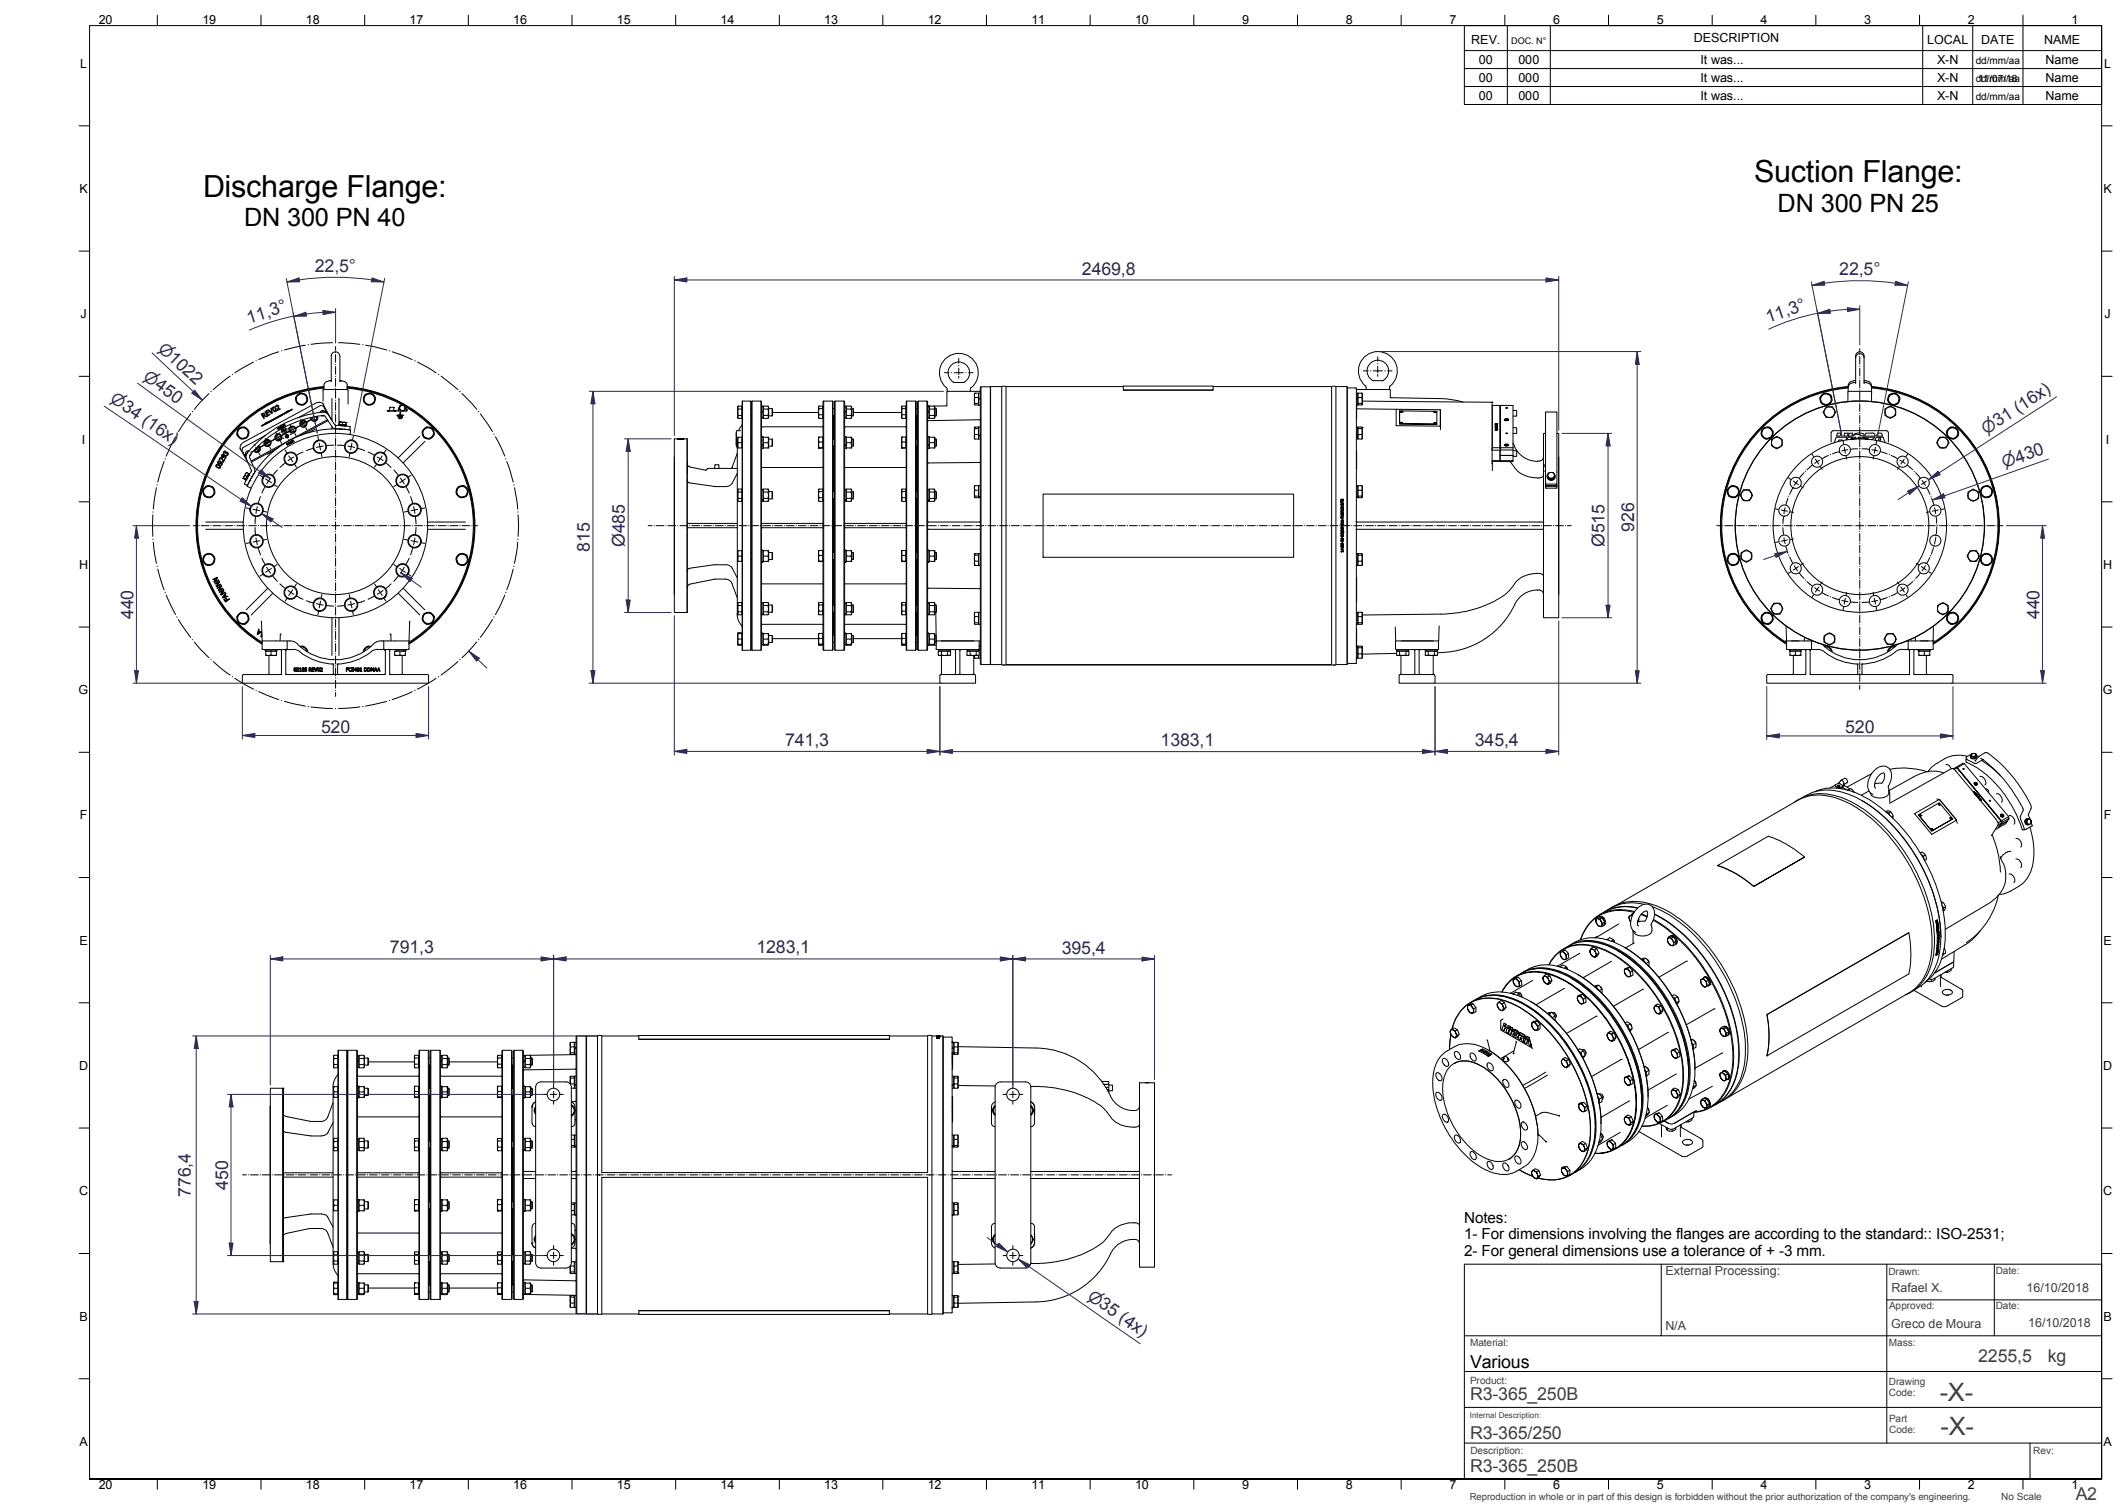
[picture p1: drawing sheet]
<svg xmlns="http://www.w3.org/2000/svg" width="594mm" height="420mm" viewBox="0 0 594 420" stroke-linecap="round" stroke-linejoin="round" font-family="sans-serif">
<defs><g id="words">
<g font-size="8.5">
<text x="489.9" y="51">Suction Flange:</text>
<text x="56.7" y="54.9">Discharge Flange:</text>
</g>
<g font-size="7">
<text x="496.5" y="59.2">DN 300 PN 25</text>
<text x="68.2" y="63.2">DN 300 PN 40</text>
</g>
<g font-size="7" fill="#3f3f3f">
<text x="541.8" y="391.4">-X-</text>
<text x="542" y="400.9">-X-</text>
</g>
<g font-size="5" fill="#262658">
<text x="87.9" y="75.9">22,5°</text>
<text x="302.2" y="76.7">2469,8</text>
<text x="513.7" y="76.9">22,5°</text>
<text x="69.5" y="90.4" transform="rotate(-18 69.5 90.4)">11,3°</text>
<text x="493.8" y="90.1" transform="rotate(-19 493.8 90.1)">11,3°</text>
<text x="456.4" y="148.6" transform="rotate(-90 456.4 148.6)">926</text>
<text x="164.8" y="154.2" transform="rotate(-90 164.8 154.2)">815</text>
<text x="174.5" y="152.8" transform="rotate(-90 174.5 152.8)">Ø485</text>
<text x="448.2" y="152.8" transform="rotate(-90 448.2 152.8)">Ø515</text>
<text x="37.3" y="172.9" transform="rotate(-90 37.3 172.9)">440</text>
<text x="569.7" y="172.9" transform="rotate(-90 569.7 172.9)">440</text>
<text x="89.7" y="204.6">520</text>
<text x="219.3" y="208.4">741,3</text>
<text x="324.2" y="208.4">1383,1</text>
<text x="411.9" y="208.4">345,4</text>
<text x="515.4" y="204.8">520</text>
<text x="108.9" y="266.4">791,3</text>
<text x="211.3" y="266.4">1283,1</text>
<text x="296.5" y="266.4">395,4</text>
<text x="53.3" y="334.4" transform="rotate(-90 53.3 334.4)">776,4</text>
<text x="63.7" y="332.3" transform="rotate(-90 63.7 332.3)">450</text>
</g>
<text font-size="5" x="410.6" y="382.1">Various</text>
<g font-size="5" fill="#3f3f3f">
<text x="552.5" y="380.5">2255,5</text>
<text x="572" y="380.6">kg</text>
<text x="410.6" y="391.2">R3-365_250B</text>
<text x="410.6" y="402.1">R3-365/250</text>
<text x="410.6" y="411.2">R3-365_250B</text>
<text x="579.8" y="419.1">A2</text>
</g>
<g font-size="4.6" fill="#262658">
<text x="43.9" y="97.6" transform="rotate(43 43.9 97.6)">⌀1022</text>
<text x="39.8" y="106" transform="rotate(36 39.8 106)">⌀450</text>
<text x="30.5" y="112.1" transform="rotate(34 30.5 112.1)">⌀34 (16x)</text>
<text x="554.7" y="121.5" transform="rotate(-33 554.7 121.5)">⌀31 (16x)</text>
<text x="559.8" y="130.8" transform="rotate(-19 559.8 130.8)">⌀430</text>
<text x="303.5" y="362.8" transform="rotate(35 303.5 362.8)">⌀35 (4x)</text>
</g>
<g font-size="4.3">
<text x="408.9" y="341.5">Notes:</text>
<text x="408.9" y="346.2">1- For dimensions involving the flanges are according to the standard:: ISO-2531;</text>
<text x="408.9" y="350.9">2- For general dimensions use a tolerance of + -3 mm.</text>
</g>
<g font-size="3.5">
<text x="27.6" y="6.8">20</text>
<text x="56.5" y="6.8">19</text>
<text x="85.4" y="6.8">18</text>
<text x="114.4" y="6.8">17</text>
<text x="143.3" y="6.8">16</text>
<text x="172.3" y="6.8">15</text>
<text x="201.2" y="6.8">14</text>
<text x="230.2" y="6.8">13</text>
<text x="259.1" y="6.8">12</text>
<text x="288.1" y="6.8">11</text>
<text x="317.1" y="6.8">10</text>
<text x="347" y="6.8">9</text>
<text x="375.9" y="6.8">8</text>
<text x="404.9" y="6.8">7</text>
<text x="433.8" y="6.8">6</text>
<text x="462.7" y="6.8">5</text>
<text x="473.1" y="11.6">DESCRIPTION</text>
<text x="491.7" y="6.8">4</text>
<text x="520.6" y="6.8">3</text>
<text x="549.6" y="6.8">2</text>
<text x="578.5" y="6.8">1</text>
<text x="410.9" y="12.2">REV.</text>
<text x="413.1" y="17.9">00</text>
<text x="424.1" y="17.9">000</text>
<text x="475" y="17.9">It was...</text>
<text x="538.3" y="12.2">LOCAL</text>
<text x="541" y="17.9">X-N</text>
<text x="553.3" y="12.2">DATE</text>
<text x="570.9" y="12.2">NAME</text>
<text x="571.3" y="17.9">Name</text>
<text x="22.4" y="18.9">L</text>
<text x="413.1" y="22.9">00</text>
<text x="424.1" y="22.9">000</text>
<text x="475" y="22.9">It was...</text>
<text x="541" y="22.9">X-N</text>
<text x="571.3" y="22.9">Name</text>
<text x="587.7" y="18.9">L</text>
<text x="413.1" y="27.9">00</text>
<text x="424.1" y="27.9">000</text>
<text x="475" y="27.9">It was...</text>
<text x="541" y="27.9">X-N</text>
<text x="571.3" y="27.9">Name</text>
<text x="22.2" y="53.9">K</text>
<text x="587.5" y="53.9">K</text>
<text x="22.5" y="88.9">J</text>
<text x="587.8" y="88.9">J</text>
<text x="22.9" y="123.9">I</text>
<text x="588.1" y="123.9">I</text>
<text x="22.1" y="158.9">H</text>
<text x="587.4" y="158.9">H</text>
<text x="22" y="193.9">G</text>
<text x="587.3" y="193.9">G</text>
<text x="22.3" y="228.9">F</text>
<text x="587.6" y="228.9">F</text>
<text x="22.2" y="263.9">E</text>
<text x="587.5" y="263.9">E</text>
<text x="22.1" y="298.9">D</text>
<text x="587.4" y="298.9">D</text>
<text x="22.1" y="333.9">C</text>
<text x="587.4" y="333.9">C</text>
<text x="22.2" y="368.9">B</text>
<text x="587.5" y="368.9">B</text>
<text x="22.2" y="403.9">A</text>
<text x="587.5" y="403.9">A</text>
<text x="27.6" y="416">20</text>
<text x="56.5" y="416">19</text>
<text x="85.4" y="416">18</text>
<text x="114.4" y="416">17</text>
<text x="143.3" y="416">16</text>
<text x="172.3" y="416">15</text>
<text x="201.2" y="416">14</text>
<text x="230.2" y="416">13</text>
<text x="259.1" y="416">12</text>
<text x="288.1" y="416">11</text>
<text x="317.1" y="416">10</text>
<text x="347" y="416">9</text>
<text x="375.9" y="416">8</text>
<text x="404.9" y="416">7</text>
<text x="433.8" y="416">6</text>
<text x="462.7" y="416">5</text>
<text x="491.7" y="416">4</text>
<text x="520.6" y="416">3</text>
<text x="549.6" y="416">2</text>
<text x="578.5" y="416">1</text>
</g>
<g font-size="3.5" fill="#3f3f3f">
<text x="465.2" y="356.1">External Processing:</text>
<text x="528.3" y="360.8">Rafael X.</text>
<text x="566" y="360.9">16/10/2018</text>
<text x="465.1" y="371.5">N/A</text>
<text x="528.2" y="370.9">Greco de Moura</text>
<text x="566.5" y="370.8">16/10/2018</text>
</g>
<g font-size="2.8">
<text x="551.8" y="17.9">dd/mm/aa</text>
<text x="551.8" y="23">d1d1//mm/aa</text>
<text x="556.5" y="23">07/18</text>
<text x="551.8" y="27.9">dd/mm/aa</text>
</g>
<g font-size="2.8" fill="#3f3f3f">
<text x="527.4" y="356.3">Drawn:</text>
<text x="557.4" y="355.8">Date:</text>
<text x="527.6" y="365.7">Approved:</text>
<text x="557.4" y="365.7">Date:</text>
<text x="410.6" y="376">Material:</text>
<text x="527.6" y="376">Mass:</text>
<text x="410.6" y="386.5">Product:</text>
<text x="527.6" y="386.8">Drawing</text>
<text x="527.6" y="390">Code:</text>
<text x="527.6" y="397.2">Part</text>
<text x="527.6" y="400.3">Code:</text>
<text x="410.7" y="406.3">Description:</text>
<text x="567.9" y="406.3">Rev:</text>
<text x="558.9" y="419.1">No Scale</text>
</g>
<text font-size="2.7" fill="#3f3f3f" x="410.5" y="419">Reproduction in whole or in part of this design is forbidden without the prior authorization of the company's engineering.</text>
<text font-size="2.5" x="422.1" y="12.2">DOC. N°</text>
<text font-size="2.2" fill="#3f3f3f" x="410.5" y="396">Internal Description:</text>
</g></defs>
<!-- layer: Visible Edges(DIN) -->
<g fill="none" stroke="#000" stroke-width=".28">
<path d="M94.9 99.5a1.17 1.17 0 0 0-1.2-1.2 1.17 1.17 0 0 0-1.2 1.2v7.1M94.9 99.4v7.2M518.3 100a1.17 1.17 0 0 1 1.2-1.2 1.17 1.17 0 0 1 1.1 1.2M66.6 119.9l-.4 .6v.8M68.2 119.3l-.8 .1-.7 .3M68.4 119.4l.6 .4 .4 .7M73 115.7l.7-.3 .3 .5-.1 .2 .7 .2-1.1 .1 .4 .4-.2 .1zM73.2 115.8l.5-.2 .1 .3-.3 .3zM74 115l.7-.4 .1 .2-.6 .3 .2 .3 .6-.3 .1 .1-.6 .4 .3 .5 .6-.4v.1l-.7 .4zM74 118.4l-.9 .5M74 118.4v.1M74.2 118.3l-1.1 .6"/>
<path d="M74.2 118.3h.1M74.2 118.3l-.2 .1M74.2 118.2l.5-.2zM74.2 118.3l.5-.3zM74.4 118.2l.1-.2zM74.4 118.2h.1zM74.7 118l-.5 .3M74.8 114.6l.2-.1 .9 .8-.3-1.2 .2-.1 .3 1.4-.2 .1zM76.1 113.8a.63 .63 0 0 1 .8 0 .63 .63 0 0 1 .3 .7 .46 .46 0 0 1-.5 .6 .46 .46 0 0 1-.4-.6zM76.3 114a.54 .54 0 0 1 .6 .2 .54 .54 0 0 1-.1 .7l-.2-.1zM77 113.5a.53 .53 0 0 1 .8-.2 .53 .53 0 0 1 0 .8l-.2 .4 .7-.2-.8 .4 .1-.7a.35 .35 0 0 0 .1-.6 .35 .35 0 0 0-.6 .2zM77.6 119.5l.3 .5-.2-.3-.1 .1z"/>
<path d="M77.9 119.4l.3 .4-.3-.3zM78.1 119.4l.2-.2 .2 .4h-.3M78.1 119.4h.1M78.2 119.4l.1-.1-.1 .2h.2l-.2 .1M78.2 119.6h.1M78.5 119.2v.2zM78.5 119l.2 .5h-.2zM78.7 118.9l.3 .5-.3-.3zM79.1 119.9h.5l.2 .4-.2 .4h-.5l-.2-.4zM79.1 119.2h.1M79.1 118.8h.2l.1 .3zM79.1 118.7l.3 .1v.4z"/>
<path d="M79.2 119.5a.79 .79 0 0 1 .9 .9 .79 .79 0 0 1-1.1 .6 .79 .79 0 0 1-.2-1.2M79.4 118.5l.3 .5zM79.9 115.2l-5.2 2.8M79.9 115.1l.6-.2zM79.9 115.2l.6-.3zM80.1 115h.2zM80.1 115.1l.2-.1zM80.5 114.9h.2l-6.7 3.6 6.6-3.6M80.5 114.9l-.6 .3M80.5 114.9h.1M81.4 119.3a.79 .79 0 0 1 1 .3 .79 .79 0 0 1-.2 1.1M81.5 119.3a.73 .73 0 0 0-.3 .9 .73 .73 0 0 0 .9 .4"/>
<path d="M81.6 114.3l-1.1 .6M81.6 114.3l-8.3 4.7-.2-.1M81.6 114.3l-1 .6M81.7 119.2l-.4 .2M81.8 119.2l-.5 .3M82.5 119.5h.1M82.5 111.4h.1M82.6 111.4l.4 1.2M82.6 111.2h.1M82.6 111.2l-.1 .2M83.1 112.8l.7 .3 .8 .1M83.7 109.9l-.7 .4-.4 .7"/>
<path d="M83.9 109.9h.8l.7 .4M83.9 118.9l-1.4 .6M83.9 118.8v.1M84.5 117.6a.7 .7 0 0 0-.1 1.2 .7 .7 0 0 0 1.1-.5l-.3-.5-.7-.1M84.6 110.1a1.49 1.49 0 0 0-1.8 1.8 1.49 1.49 0 0 0 2.5 .7M84.6 110.1a1.49 1.49 0 0 1 .7 2.5M84.6 110l.9 .3 .4 1.6-.6 .7M84.6 110l-.8-.2-1.3 1.2 .5 1.7 1.7 .4 .6-.5M85.4 117.9l-1.3 .3M85.4 117.9l-1.2 .4M85.5 110.4l.4 .7v.8M85.6 117.9h.1"/>
<path d="M85.8 112l-.4 .7-.6 .4M86.8 116.7l.1 .5M86.9 116.7l.1 .5M86.9 117.2l-1.3 .7M87 117.1l-.1 .1M87.2 116.5l.3 .7 .8 .1M87.9 112.7a1.69 1.69 0 0 1 2.5 .4M87.9 112.8l-19.6 10.6M88.1 119.9l-2.1 1M88.3 117.2l-.5 .1M88.3 117.2l-.6 .1M88.4 116.5l-1.2 .2 .4-.1"/>
<path d="M88.4 116.4l.1 .5-.3 .4M88.5 116.5h-.1M88.6 116.3a.92 .92 0 0 1-.4 1.2 .92 .92 0 0 1-1.2-.3M88.7 116.3a.98 .98 0 0 1-.5 1.3 .98 .98 0 0 1-1.3-.4M89.4 115.2a.79 .79 0 0 1 .7-.5 .79 .79 0 0 1 .8 .5M90.2 112.8l2.3 4.3M90.2 109.1v3M90.4 115.1l-.5 .1M90.4 108.4a38.5 38.5 0 0 0-34.1 29.3 38.5 38.5 0 0 0 16.9 41.7M90.4 108.3a38.7 38.7 0 0 0-34.3 29.4 38.7 38.7 0 0 0 17.1 42M90.4 108.1a38.8 38.8 0 0 0-34.5 29.6 38.8 38.8 0 0 0 17.3 42.1M90.4 108a39 39 0 0 0-34.6 29.7 39 39 0 0 0 17.4 42.2"/>
<path d="M90.5 107.5v1.3M90.6 116.1h-.9M90.9 116.4l1.8 2.8M90.9 116.4l-.5-.3a30.7 30.7 0 0 0-20.6 11M91.1 114.9l-.8-1.4-.7-.2-6.4 3.5M91.1 114.9l-.3 .2M91.1 114.9l.3 .7M91.4 117.3l-21.3 11.5M91.6 117.5l-7.7 4.1M91.9 106.4a1.36 1.36 0 0 0-1.4 1.2M92.2 106.3h.3M92.2 106.3l-.3 .1"/>
<path d="M92.5 117h.1M92.5 106.5h.1M92.7 119.2l.5 .5 .7 .2M92.7 111.3v5.4M92.7 117.1v.4M92.7 119.2v.7M93.5 118.7l-1.8-2.8-.6-.6a3 3 0 0 0-2.6 0 31.6 31.6 0 0 0-19.6 11.5l-.2 1.1 1.5 3.4-.1 .5M93.5 118.7l.4 .2M93.9 119.8l3.8 .3M93.9 118.9l3.9 .3-.1 .9M94.6 118.6l2.1 .2v.2l-2.1-.1zM94.7 119.9h.1"/>
<path d="M94.7 111.3v7.1M94.7 118.5v.1M94.7 118.9h.1M94.7 118v.5M94.8 117.9h.4M94.8 117.9h.1M94.8 118.6h.1M94.9 106.5h.1M94.9 106.3h.3M95 119.9h.1M95.1 118.9h.1M95.2 117.9l.9 .1"/>
<path d="M95.2 106.3l.3 .1a1.48 1.48 0 0 1 1.4 .9l.1 .3M95.6 118v.6M96.1 118h.5M96.2 119.9h.1M96.2 119h.1M96.5 118.7h.1M96.6 118h.1M96.6 118v.7l-1.9-.2M96.6 118.1v.6M97 108.4a38.5 38.5 0 0 1 15.2 4.7M97 108a39 39 0 0 1 34.6 29.7 39 39 0 0 1-17.4 42.3M97 108.1a38.8 38.8 0 0 1 34.4 29.6 38.8 38.8 0 0 1-17.2 42.1"/>
<path d="M97 108.3a38.7 38.7 0 0 1 34.3 29.4 38.7 38.7 0 0 1-17.1 42M97 107.5v1.3l.2 .2v3.9M97 108.8h-6.6l-.2 .2M101.6 112l.4 .7 .6 .4M101.8 110.5l-.3 1.4M101.8 110.5h.1M101.9 110.4h.1M101.9 110.4l-.1 .1M102 110.3l-.5 1.6 .6 .7M102.1 112.6l.7 .4h.7M102.1 112.6l.6 .5 .9-.2M102.8 110.1a1.49 1.49 0 0 0-.7 2.5"/>
<path d="M102.8 110.1a1.49 1.49 0 0 1 1.8 1 1.49 1.49 0 0 1-1.1 1.9M102.8 110l.8-.2 1.2 1.2-.4 1.7-.8 .2M102.8 110l-.8 .3M103.5 109.9h-.8l-.7 .4M103.7 109.9l.6 .4 .5 .7M104.3 112.8l-.7 .3-.8 .1M104.8 111.2v.8l-.4 .6M108.4 114.8h.1M108.8 114.8h-.7h2.6h-.7M108.8 113.9h.1M108.8 114.7v.1M108.8 113.9v.8"/>
<path d="M108.9 113.8l-.1 .1M109 113.8h.9M109.9 113.8l.1 .1M110 114.7l.4 .1h-2h.4M110 113.9h.1M110 113.9v.8M110.4 114.8h.1M110.9 115.9h.8v-.7h.2v.7h.7v.2h-1.7zM111.1 116.3h1.3v.3h-1.3zM111.2 114.9h.9M111.4 116.8h.8v.1h-.8zM111.4 114l-.2 .9 .3-.7"/>
<path d="M111.7 113.3a.93 .93 0 0 1 .9-.2 .93 .93 0 0 1 .7 .7M111.8 113.5a.76 .76 0 0 0 .1 1 .76 .76 0 0 0 1 0M113.2 113.6a38.5 38.5 0 0 1 1 65.8M113.2 113.7l.1 .3M113.3 113.8v.3M113.3 114.1l-.3 .5M113.3 114.1l.3 .8v-.4M113.3 113.8l.3 .7M113.6 114.5h.1M113.6 114.5v.4h-1M119.1 119.4h.1M119.1 119.4l-.8 .5-.3 .6"/>
<path d="M119.1 119.4h-.1M119.3 119.3l.7 .1 .7 .3M120.9 119.9l.3 .6v.8M206.2 113.5v.8M206.2 114.3v2.6M206.2 113.5h1v.8h-1M206.2 116.1h1M206.2 113.5v3.4M207.2 114.3v2.6h-1M207.2 113.8h.1M207.2 116.6h.1M207.3 118.6l-1 1.7"/>
<path d="M207.3 112.1h2.4l-.1 69.6h-2.3zM209.7 114.2h.2M209.7 116.2h.2M210.1 112.1h2.4M210.1 112.1v69.6M210.1 112.1l-.2 .1v69.3l.2 .2M212.5 112.1v69.6M212.7 113.5h.4v3.3h-.4M212.7 119.1l.2 .2M212.9 119.2h16.8M213.1 114.9l-.4 .2M213.1 115l-.4 .2"/>
<path d="M213.1 116.6l.2 .3M213.3 113.5l-.2 .3a1.15 1.15 0 0 1 0 1.4 1.02 1.02 0 0 1 0 1.2l.2 .5M213.3 113.5h1.2l.2 .3v2.8l-.2 .3M213.3 114.3h1.2M213.3 116.1h1.2M213.3 116.9h1.2M213.3 113.5l-.2 .3M214.5 113.5v3.4M214.7 114.2h.9M214.7 116.2h.9M215.6 114.2v2M215.8 115.2h12.8"/>
<path d="M228.7 113.5l-.1 3.1 .2 .3-.2-1.9a1.02 1.02 0 0 0 0-1.2l.2-.3h1v3.4h-1M228.8 114.2h1M228.8 115.9h1M229.8 113.8h.1M229.8 116.6h.1M229.9 119.1l-.2 .2M230.1 112.1h2.4M230.1 112.1l-.2 .1v69.3l.2 .2M230.1 112.1v69.6M232.5 112.1v69.6M232.7 114.2h.4M232.7 116.2h.4"/>
<path d="M232.8 116.9l.1 .1M232.9 116.2v6.5M233.2 112.1h2.5M233.2 112.1v69.6M235.7 112.1l.2 .1v69.3l-.2 .2M235.7 112.1v69.6M235.8 119.1l.3 .2 16.8-.1M235.9 113.5h.4v3.3h-.4M236.3 114.9l-.4 .2M236.3 115l-.4 .2M236.3 116.6l.2 .3M236.5 113.5v3.4"/>
<path d="M236.5 113.5h1.2l.2 .3v2.8l-.2 .3M236.5 114.3h1.2M236.5 116.1h1.2M236.5 116.9h1.2M236.5 113.5l-.2 .3M237.7 113.5v3.4M237.9 114.2h.4M237.9 116.2h.4M238.3 114.2v2M238.4 115.2h13.4M251.9 113.5l.1 3.4v-1M252 114.2v1.7"/>
<path d="M252 113.5h1v.7h-1zM253 114.2v1.7h-1M253 115.9v1h-1M253 113.8h.1M253 116.6h.1M253.1 119.1l-.2 .2M253.2 112.1h2.5M253.2 112.1v69.6M255.7 112.1l.2 .1v69.3l-.2 .2M255.7 112.1v69.6M255.9 114.2h.4M255.9 116.2h.4"/>
<path d="M256 116.9l.1 .1M256 116.2v6.5M256.1 116.2v6.5M256.5 112.1v69.6M256.5 112.1l-.2 .1v69.3l.2 .2M256.5 112.1h2.4M258.9 112.1v69.6M258.9 112.1l.2 .1v69.3l-.2 .2M259.1 113.5h.6M259.1 113.2l.2 .3M259.1 117.3l.2 .2M259.5 114.9l-.4 .2"/>
<path d="M259.5 115l-.4 .2M259.5 113.5v3.3h-.4M259.5 116.6l.2 .3M259.7 113.5v3.4M259.7 113.5h1.2l.2 .3v2.8l-.2 .3M259.7 113.5l-.2 .3M259.7 114.3h1.2M259.7 116.1h1.2M259.7 116.9h1.2M260.9 113.5v3.4M261.1 114.2h.3M261.1 116.2h.3"/>
<path d="M261.4 114.2v2M264.3 108.3l.2 .4M264.3 108.3a5.4 5.4 0 0 1-.4-7.9 5.4 5.4 0 0 1 7.9 0 5.4 5.4 0 0 1-.5 7.9M264.4 113.4l-3.6 .1M264.5 113.2l-.2 .2M264.5 109.5v3.6M264.5 108.8v.5h9.1M264.7 109.3l-.2 .2M266.4 106.8h2.8M269 106.8a2.98 2.98 0 0 0 1.1-4.5 2.98 2.98 0 0 0-4.7 0 2.98 2.98 0 0 0 1.2 4.5M271 108.8v.5M271.2 108.3l-.2 .4"/>
<path d="M272.2 110h.1M272.2 119.4l.1 3.3v-1.3M272.2 119.5l.1 .2M272.2 119.5h.1M272.2 110v3.1M272.3 109.8v1.2M272.3 111v2.1h1v-2.1M272.3 109.8l-.1 .2M272.3 119.7v1.7M272.3 109.8h1.5M272.3 112.7h1M273.3 109.8v1.2h-1"/>
<path d="M273.3 119.3v.4h-1M273.3 119.7v1.7h-1M273.3 112.9h.1M273.3 110.1h.1M273.3 119.5h.1M273.4 109.8v3.4h.4M273.4 119.3v3.4h.4M273.6 117.3l-14.3 .2M273.8 119.3h-1.5l-.1 .2M273.8 111.2l-.4 .2M273.8 111.4l-.4 .1M273.8 109.2l-.2 .2"/>
<path d="M273.8 117.1l-.2 .2M274 108.1l2.6 .1M274 108.1l-.2 .1v77.3l.2 .2M274 108.1v77.6M276.7 108v77.7zM276.7 108h3.1M279.8 108h1.2M279.8 108v77.7h-3.1M281 108h32.8M281 108v77.7h90.9v-77.7M313.8 108.9h25v-1h-25v1.1l25-.1M338.8 108h33.1"/>
<path d="M373.1 108l3.2 .1-.1 77.6h-3.1zM373.1 108h-1.2M376.2 108v77.7M376.4 108.5h2.4v76.8l-2.4-.1M378.8 108.7l.2 .2M378.8 113.6v1.4M378.8 119.3h.4v3.4h-.4M378.8 115.4h.1M378.8 113.6h.1M378.8 113.1h.1M378.8 109.8h.4v3.4h-.3M378.9 114.2l23.4 .3v4.5l-12.3-.1v-4.6"/>
<path d="M378.9 115.4l-.1 1.5M378.9 113.1v.5M379.2 111.2l-.4 .2M379.2 111.4l-.4 .1M379.2 112.9h.1M379.2 110.1h.1M379.2 119.5h.1M379.3 112.7v.4h1.1l.1-.2M380.4 109.8v1.2M380.4 109.8l.1 3.2M380.4 111l.1 1.9M380.4 111h-1.1v1.7h1.1"/>
<path d="M380.4 109.8h-1.1v1.2M380.4 119.7v1.7M380.4 119.7h-1.1v1.7M380.4 119.4l.1 .1M380.5 119.5l-.1-.2h-1.1v.4M380.5 119.5h.1M380.5 119.5l-.1 .2M380.5 119.5l-.1 3.2v-1.3M380.5 112.1l36.3 .3M380.5 113l-.1 .1M381.4 107.8l.2 1M381.4 107.8a5.4 5.4 0 0 1-.5-7.9 5.4 5.4 0 0 1 7.9 0 5.4 5.4 0 0 1-.5 7.9"/>
<path d="M383.5 106.3h2.7M386 106.3a2.97 2.97 0 0 0 1.2-4.5 2.97 2.97 0 0 0-4.7 0 2.97 2.97 0 0 0 1.2 4.5M388.1 108.2v.6h-9.1M388.1 108.8l.3 .2M388.3 107.8l-.3 .4M388.3 109.1v1.8M388.3 110.9l.2 .3M388.4 111.1l13.9 .3M390 114.3h.1M390.9 114.8v3.6zM390.9 114.8l10.4 .1v3.6l-10.4-.1 10.4 .1M391.1 118.1l.1 .2h.5v-.2"/>
<path d="M391.1 118h.4l.2 .2-.4 .1zM391.1 115l.3 .2 .3-.2M391.1 114.9h.4l.2 .1-.4 .2zM391.3 118.1h.2zM391.3 115h.2zM391.7 115h.1M400.5 118.2l.2 .2 .4-.2M400.5 118.1l.4-.1 .2 .2-.4 .1zM400.5 115.1l.2 .2 .4-.2M400.5 115l.4-.1 .2 .2-.4 .1zM400.5 115.1h.1M400.7 118.2h.2z"/>
<path d="M400.7 115l.2 .1zM401.1 115.1h.1M402.2 114.4l.1 5.6M402.3 114.9h.1M402.4 111.4a23.3 23.3 0 0 1 6.2 .9M416.8 112.4v17.1M416.8 112.4h.1M416.8 113.3h5.8v13.9M416.8 113.3v11.8M417.6 120l.3 .1M417.6 119.5h.5M417.6 119.3l.5 .1z"/>
<path d="M417.6 119.4h.2M417.6 119.5h.1M417.6 118.7h.1M417.6 118.7l.2 .1M417.6 118.5h.5l-.2 .2M417.6 118.5l.3 .2M417.6 118.3l.5 .1M417.7 118.3h.1M417.6 119h.1M417.6 119.1l.2 .1M417.6 119.8l.5 .1M417.7 120h.4"/>
<path d="M417.7 120h.1M417.7 120h.2zM417.7 118.8h.1M417.7 118.7l.1 .1M417.7 118.7h.1M417.7 118.7v.1M417.7 118.5h.4M417.7 118.5h.1M417.7 118.3l.3 .1zM417.7 119.1l.1 .1M417.7 119.2h.1M417.7 119.1h.1"/>
<path d="M417.7 119v.2M417.7 119.8l.4 .1zM417.7 118.5v.1M417.7 119.1v.1M417.9 118.6h.1M417.8 119h.3M417.8 118.9v.1M417.8 119h.1M417.9 119.2h.1M417.9 120h.2zM417.9 119.9l-.3 .1 .5-.1-.2 .2M417.9 119.9l.2 .1"/>
<path d="M417.9 119.4h.2M417.9 119.4h.1M417.9 118.7h.2h-.1M417.9 118.7h.1M417.9 118.7v.1M417.9 118.8h.1M417.9 118.6l.2-.1zM417.9 118.5l.2 .1M417.9 118.5l-.3 .1M417.9 118.9l.2 .1zM417.9 118.9h.1M417.9 119v.1"/>
<path d="M417.9 119.1h.1M417.9 119.4l-.3 .1M417.9 118.7h.2M417.9 119.1v.1M418 119.4h.1M418.1 119.4h.1M418 118.7l-.2 .1M418 118.7h.1M418 119l-.2 .2M418 119.1h.1M418 119h.1M418 119v.1"/>
<path d="M418.1 120h.1M418.1 118.3v.1M418.1 118.3h.1M418.1 118.9l-.5 .1M418.1 118.5v.1M418.1 119.7l-.4 .1M419.1 113.3v11.8M420.2 117.1l.6-.2a.37 .37 0 0 1 .4 .1 .37 .37 0 0 1 .1 .5h-.9l-.2-.2zM420.3 117.5a.55 .55 0 0 1 .4-.5 .55 .55 0 0 1 .6 .2v.3M420.3 117.4a.52 .52 0 0 1 .5-.3 .52 .52 0 0 1 .5 .3M420.6 117.2h.4v.2h-.4zM420.8 117.5h.1"/>
<path d="M420.8 117.1v.4M422.6 119.5h.9M422.6 116.2h.9M422.6 114.7h.9M423.4 119.5l.1 .1M423.4 114.7l.1 .1M423.5 116.2h-.1M423.6 114.8v1.4M423.6 119.6v1.4M431.6 115.3l.2-.2h2.9l.1 .2v20.3M431.7 115.3v20M492.3 119.9l-.4 .6v.8"/>
<path d="M492.4 119.7l1.6-.4 1.2 1.2-.4 1.7-.8 .2M492.4 119.7l-.3 .9M493.9 119.3l-.8 .1-.7 .3M494.1 119.4l.2 .1M494.3 119.5l.1 .2M494.5 119.6l.7 .9M508.4 111.2v.8l.3 .6M508.9 112.8l.7 .3 .7 .1M509.5 109.9l-.7 .4-.4 .7M509.7 115.9l.4 .7h.9M509.7 109.9h.7l.7 .4M509.7 115.9l.5 .5 .8 .2"/>
<path d="M510.3 110l.9 .3 .5 1.6-.7 .7M510.3 110l-.8-.2-1.2 1.2 .5 1.7 .8 .2M510.4 110.1a1.49 1.49 0 0 0-1.8 1 1.49 1.49 0 0 0 1 1.9M510.4 110.1a1.49 1.49 0 0 1 .7 2.5M511 112.6l-.6 .5-.8-.2M511.1 112.6l-.7 .4h-.8M511.3 110.4l.1 .2M511.4 110.6l-.1 .1M511.4 110.6l.1 .1M511.5 110.7l-.1 .1M511.5 110.7l.1 1.2M511.6 112l-.4 .7-.7 .4"/>
<path d="M512.2 115.9l-.5 .5-.7 .2M512.2 114.4a1.49 1.49 0 0 0-2-.6 1.49 1.49 0 0 0-.5 2.1M512.2 114.4l.2 .7-.2 .8M512.3 114.4l.4 .8-.4 .7M512.3 115.9l-.5 .7h-.8M512.3 114.4l-.5-.8h-1.7l-.9 1.6 .5 .7M516.1 109.5v2.7M516.2 107.5v1.8h6.5v-1.8M516.2 108a39 39 0 0 0-34.6 29.7 39 39 0 0 0 17.4 42.2M516.2 108.4a38.6 38.6 0 0 0-34.2 29.3 38.6 38.6 0 0 0 17 41.8M516.4 109.3l-.3 .2M516.9 107.1l-.5 .4-.1 .6"/>
<path d="M518.2 106.5h.1M518.2 107h.1M518.3 106.3a1.81 1.81 0 0 0-2 1.3M518.3 107.1v-7.6a1.17 1.17 0 0 1 1.2-1.2 1.17 1.17 0 0 1 1.1 1.2v7.6M518.3 106.8l-1.4 .3M520.6 106.3l1.4 .3M520.6 106.8l1.4 .3M520.6 106.5h.1M520.6 107h.1M522 106.6l.5 .4 .2 .6M522 107.1l.5 .4 .2 .6M522.6 109.3l.2 .2"/>
<path d="M522.7 108a39 39 0 0 1 34.6 29.7 39 39 0 0 1-17.3 42.3M522.7 108.1a38.8 38.8 0 0 1 34.5 29.6 38.8 38.8 0 0 1-17.2 42.1M522.7 108.4a38.6 38.6 0 0 1 34.3 29.3 38.6 38.6 0 0 1-17.1 41.8M522.7 109.5v2.7M526.5 115.1a1.49 1.49 0 0 0 1.5 1.5 1.49 1.49 0 0 0 1.5-1.5M526.5 115.2v.9l1.4 .8 1.6-.8v-.9M527.3 112l.4 .7 .7 .4M527.7 110.4l-.4 .7v.8M527.7 110.3l1.7-.5 1.2 1.2-.4 1.7-1.7 .4-.6-.5-.7-.7zM528.7 113.8l.8 .5v.9M528.7 113.8l-.8-.3-.7 .3-.7 .5v.9M528.7 113.8a1.49 1.49 0 0 0-2.2 1.3"/>
<path d="M528.7 113.8l.6 .6 .2 .7M529.3 109.9h-.8l-.7 .4M529.5 109.9l.6 .4 .4 .7M530 112.8l-.6 .3-.8 .1M530.5 111.4h.1M530.5 111.5h.1M530.6 111.2v.2M530.6 111.6l-.4 1M530.6 111.4v.1M544.8 119.4l-.6 .4-.4 .7M545 119.3l.8 .1 .7 .3M546.6 119.9l.4 .6v.8"/>
<path d="M56.7 137v.8l.4 .7M56.9 137.7l.4 .7 .6 .4M56.9 137.8l.2 .8 .9 .2M57.2 138.6h.1M57.3 136.3l-.4 .7v.7M57.3 138.7h.1M57.3 136.3l-.6 .6 .2 .9M57.4 138.7l1.3 .3M57.8 135.8l-.7 .4-.4 .6M58 135.7h.8l.6 .4M58.7 135.9h-.8l-.6 .4M58.7 135.9a1.49 1.49 0 0 1 1.1 1.8 1.49 1.49 0 0 1-1.9 1.1"/>
<path d="M58.7 135.9l.9 .2 .4 1.7-1.2 1.2-.8-.2M58.7 135.9l-.8-.2-.6 .6M59.6 136.2l.4 .7v.8M59.9 137.9l-.4 .7-.6 .4M60.4 129.8a.78 .78 0 0 1 .9 .1 .78 .78 0 0 1 .2 .8 .78 .78 0 0 1-.8 0 .78 .78 0 0 1-.3-.9zM60.5 129.9a.62 .62 0 0 1 .7 .1 .62 .62 0 0 1 .1 .7l-.6-.2-.2-.3zM60.8 128.9a.77 .77 0 0 1 1 .1 .77 .77 0 0 1 .1 1v-.6l-.2-.3a.47 .47 0 0 1-.6 .6 .47 .47 0 0 1-.3-.8zM61.3 128.1l.5-.2 .5 1 .5-.5-.4 .7-.7-1.1-.2 .1-.1 .4-.2-.1zM61.8 127.2a.72 .72 0 0 1 1-.1 .72 .72 0 0 1 .1 1l.1-.5-.3-.3a.46 .46 0 0 1-.5 .5 .46 .46 0 0 1-.4-.6zM62.6 126.1l.4-.1 .1 .4a.43 .43 0 0 1 .7 .3 .43 .43 0 0 1-.6 .5l.1-.1a.3 .3 0 0 0 .3-.2 .3 .3 0 0 0-.2-.4 .3 .3 0 0 0-.3 .2l-.2-.5-.3 .1-.1 .4-.1-.2zM63.1 126.4h.1M66.2 121.5h.1"/>
<path d="M66.2 121.5l.2 .1M66.3 121.5h.1M66.3 121.7l1 .9M67.1 125.3l2.3 4.2M67.1 125.3l.1 .3M67.9 133.6h.1M68.1 133.2l-.2 .4M68.3 123.4a1.93 1.93 0 0 0-1.2 1.9M68.4 127.2l.3 .6M68.5 132.8l-.4 .4M68.6 132.4l-.1 .4M68.6 133.9h.1"/>
<path d="M68.6 132.4l-.5 .8M68.6 127.1l-.2 .1M68.8 132h.1M68.8 132l-.2 .4M68.9 132l-.3 .4M68.9 132l.5 .3-.4 .8-.5-.3M69 133.1l-.5 .9-.5-.4 .5 .4M69 133.8h.1M69 122.2l-.7 .4h-.8M69 135.9l1.2 .5M69.3 121.3l.2-.8-1.2-1.2-1.7 .4-.4 1.7 1.2 1.3 .8-.3M69.3 121.3l-.3 .9-.8 .2"/>
<path d="M69.3 126.3l-.3 .5M69.3 121.4l-.4 .6-.7 .4M69.3 121.4a1.49 1.49 0 0 0-1.3-1.9 1.49 1.49 0 0 0-1.6 1.6 1.49 1.49 0 0 0 1.8 1.3M69.4 132.4h.1M69.5 120.6v.8l-.4 .7M69.5 132.8h.1M69.5 132.2l.2 .2-1 1.8-.2-.1zM69.6 125.9a.79 .79 0 0 0-.9 .4 .79 .79 0 0 0 .1 .9M69.7 127.9l1.4 3 .1 .7-2.1 4-.8-.4M69.8 134.3h.1M69.8 127.1l-.1 .8M70.1 131.8l-1.9 3.4"/>
<path d="M70.2 126.7l-.5 .7M70.4 133.2h.1M71.1 125.6a.79 .79 0 0 0 1 .5M72 124.8l.5 .6-.3 .6M72.1 124.8l-.9 .9M72.2 124.6l.3 .4M72.2 124.6a.98 .98 0 0 1 .2 1.5 .98 .98 0 0 1-1.5-.2M72.4 125.6l-.5 .5M72.4 125.5l-.5 .6M72.5 125h.1M72.5 125a.92 .92 0 0 1-.3 1.2 .92 .92 0 0 1-1.3-.3M73.9 124.2h.1"/>
<path d="M73.9 124.2l-1.4 .8M74.2 121.6l-6.4 3.5-.2 .6 .8 1.5M75.1 123.1l-.9 .8M75.2 123.1l-1 .8M75.5 123.3a.92 .92 0 0 0-1.2-.3 .92 .92 0 0 0-.4 1.2M75.5 123.3a.92 .92 0 0 1-.4 1.3 .92 .92 0 0 1-1.2-.4M75.6 123.4h.1M75.6 123.3a.98 .98 0 0 0-1.4-.4 .98 .98 0 0 0-.4 1.3M75.6 123.3a.98 .98 0 0 1-.4 1.3 .98 .98 0 0 1-1.4-.4M76.7 125.8l-2 1.1M77 122.6l-1.4 .8M77.6 121.4l-.3 .1"/>
<path d="M77.7 121.4l-.4 .2M77.9 124.9l-7.7 4.2M78.2 122.8h-.6M78.3 122.7h-.7M78.4 121.7l.1 .6-.1-.6M78.4 121.8l.1 .4M78.5 121.7h.1M80 121.5l-.1 .7M80 123.9l.3 .5zM80 124.1v.1M80.3 123.8l.2 .4zM80.5 123.7h.3v.4h-.2h.2l-.1-.4z"/>
<path d="M80.5 121.6l.1 .3M80.9 123.5l.3 .4h-.3zM80.9 120.4h.1M80.9 120.4l-2.3 1.3M81 123.5l-.1 .3zM81.2 123.4l.2 .3zM81.5 123.6h.1M81.5 123.1l.4 .4h-.2v-.3l.1 .3-.3-.1zM81.9 123l.2 .4zM97.7 121.4l.2-1.3a27 27 0 0 0-28.9 15.7M117.2 121.9l-6 6M118 120.6v.8l.3 .7"/>
<path d="M118.5 122.2l.7 .4h.7M118.7 123.3l-6.1 6M120.6 122l-.6 .7-.8-.3M120.6 122l.7-.6-.5-1.7-1.7-.4-1.2 1.2 .5 1.7 .8 .2M120.7 122l-.7 .4h-.8M120.7 122a1.49 1.49 0 0 0-.2-2.2 1.49 1.49 0 0 0-2.3 .5 1.49 1.49 0 0 0 1 2.1M121.2 121.5l-.4 .7-.7 .4M127.5 137.9l.4 .7 .6 .4M127.6 137v.7l.4 .7M127.6 137l-.2 .8 .6 .6M127.8 136.2l-.4 .7v.8M128 138.4l.7 .4h.7"/>
<path d="M128 138.4l.6 .6 .9-.2M129.2 135.7l-1.3 .4M129.2 135.7h.1M129.2 135.7v.1M129.3 135.7h.1M129.4 135.7h.1M129.6 135.8l.7 .4 .4 .6M130.1 136.3l-.6-.6-1.7 .4-.2 .9M130.1 136.3l.6 .6-.2 .9M130.1 136.3a1.49 1.49 0 0 0-2.5 .7M130.1 136.3l.4 .7v.7M130.2 138.6l-.7 .4h-.8"/>
<path d="M130.5 137.8l-.2 .8-.8 .2M130.5 137.7l-.4 .7-.7 .4M130.7 137v.8l-.4 .7M188.3 127.6v38.5M189.3 122.6l-1 .1v48.3l3.6 .1M189.6 122.5h.1M189.6 122.5h.3M189.6 122.5h-.3v.2h1.7h-1.7M189.8 122.5h.7M189.8 122.5h.7zM189.9 122.5h.1M190.1 122.5l.1 .1z"/>
<path d="M190.4 122.5h.3M190.4 122.5h.1M190.7 122.5h.1M190.7 122.5l.3 .2M191 122.6h.9M191.9 122.6v48.5M192 129v.5M192 129.7h.1M192 130.2h.1M192 130.1h.1M192 129.8h.1M192 129.2h.1"/>
<path d="M192 130.5h.1M192 129.5h.1M192 130l.3 .3M192 129.8v.7M192 130.5v.3M192 129.5v.3M192 130.8v1.4M192.3 130.2l.4 .3M192.7 130.5l4.4 .9M197.4 131.1l-.3 .3M199.6 130v.7M199.6 130.8l-.1 .1"/>
<path d="M199.7 129.9h1.1v.8M200.8 130.8l.1 .1M205.7 124.2h.1M205.7 122.2l-.1 2M205.7 121v.8M205.7 120.9l-.1 .1M205.7 124.7l.2 .2M205.8 120.4l-.1 4.4M205.8 120.3h1M205.9 126.6l-1.5 4-.2 .3M205.9 132.2l-1.4 2.8a2.08 2.08 0 0 1-1.9 .9h-3l-7-1-.4-.2-.2-.7M205.9 130.9h-8.2l-.2 .2"/>
<path d="M205.9 123.6v47.9M206.1 122.9l.1 .8M206.1 122.9l.1 2.2M206.2 123.7v1.4M206.2 122.2l-.1 .7M206.2 122.2h1v1.5h-1M206.2 137.5v1.7M206.2 139.2v.9M206.2 136.6v.9M206.2 137.5h1v-.9h-1l-.1 .2 .1 3.3M206.3 120.3h-.1M207.2 123.7v1.4h-1"/>
<path d="M207.2 137.5v1.7h-1M207.2 139.2v.9h-1M207.2 122.3h.1M207.2 125h.1M207.2 136.9h.1M207.2 139.7h.1M209.7 122.7h.2M209.7 124.6h.2M209.7 137.3h.2M209.7 139.4h.2M212.7 139.9l.4-.2 .2 .4M212.7 136.7h.4v3.4h-.4"/>
<path d="M212.7 122h.4v3.3h-.4M212.7 130.4l.2 .2M212.9 130.6h16.8M213.1 139.6l-.4 .1M213.1 124.2l-.4 .2M213.1 124.4l-.4 .2M213.1 122.2h1.6v2.9h-1.6M213.3 136.6l-.2 .5a1.02 1.02 0 0 1 0 1.2 1.15 1.15 0 0 1 0 1.4l.2 .4M213.3 122.2l-.2 .7 .2 2.2M213.3 137.5h1.2M213.3 136.6h1.2M213.3 139.2h1.2"/>
<path d="M213.3 136.6l-.2 .3M213.3 123.7h1.2M214.5 136.6v3.5M214.5 122.2v2.9M214.5 136.6l.2 .3v2.8l-.2 .4M214.7 122.7h.9M214.7 124.6h.9M214.7 137.3h.9M214.7 139.4h.9M215.6 122.7v1.9M215.6 137.3v2.1M228.6 125.1h.1"/>
<path d="M228.7 136.7l1.1-.1v.7h-1l-.2-.3zM228.7 136.7l-.1 3.2 .2 .2-.2-.5 .2-.6-.2-.8 .2-.9M228.8 122.1l-.2 .1v2.9M228.8 122.1l-.2 .7 .2 2.3h-.2M228.8 122.1h1v3.1l-1.2-.1M228.8 139h1M228.8 123.5h1M228.8 125.1h1M229.8 137.3v2.8h-1M229.8 122.3h.1M229.8 125h.1M229.8 136.9h.1"/>
<path d="M229.8 139.7h.1M229.9 130.4l-.2 .2M232.7 122.7h.4M232.7 124.6h.4M232.7 137.3h.4M232.7 139.4h.4M232.9 124.6v12.7M232.9 139.4v14.9M235.8 130.4l.3 .2h16.8M235.9 139.9l.4-.2 .2 .4M235.9 136.7h.4v3.4h-.4M235.9 122h.4v3.3h-.4"/>
<path d="M236.3 139.6l-.4 .1M236.3 124.2l-.4 .2M236.3 124.4l-.4 .2M236.3 122.2h1.6v2.9h-1.6M236.5 136.6v3.5M236.5 122.2v2.9M236.5 137.5h1.2M236.5 136.6h1.2M236.5 139.2h1.2M236.5 136.6l-.2 .3M236.5 123.7h1.2M237.7 136.6v3.5"/>
<path d="M237.7 122.2v2.9M237.7 136.6l.2 .3v2.8l-.2 .4M237.9 122.7h.4M237.9 124.6h.4M237.9 137.3h.4M237.9 139.4h.4M238.3 137.3v2.1M238.3 122.7v1.9M251.8 125.1h.1M251.8 122.2h.1M251.8 122.2v2.9M251.9 136.7l1.1-.1v.7h-1z"/>
<path d="M251.9 136.7l.1 3.4M252 139v1.1M252 137.3v1.7M252 123.5v1.6M252 125.1l-.2 .1 1.2-.1M252 122.1v1.4M252 122.1l-.2 .1M252 122.1h1v1.4h-1M253 137.3v1.7h-1M253 139v1.1h-1M253 123.5v1.6h-1M253 122.3h.1"/>
<path d="M253 125h.1M253 136.9h.1M253 139.7h.1M253.1 130.4l-.2 .2M255.9 122.7h.4M255.9 124.6h.4M255.9 137.3h.4M255.9 139.4h.4M256 124.6v12.7M256 139.4v14.9M256.1 124.6v12.7M256.1 139.4v14.9"/>
<path d="M259.1 139.9l.4-.2 .2 .4M259.1 136.7h.4v3.4h-.4M259.1 122h.4v3.3h-.4M259.1 129.2l.2 .2M259.5 124.2l-.4 .2M259.5 124.4l-.4 .2M259.5 139.6l-.4 .1M259.5 122.2h1.6v2.9h-1.6M259.7 136.6v3.5M259.7 122.2v2.9M259.7 136.6l-.2 .3M259.7 137.5h1.2"/>
<path d="M259.7 136.6h1.2M259.7 139.2h1.2M259.7 123.7h1.2M260.9 136.6v3.5M260.9 122.2v2.9M260.9 136.6l.2 .3v2.8l-.2 .4M261.1 122.7h.3M261.1 124.6h.3M261.1 137.3h.3M261.1 139.4h.3M261.4 137.3v2.1M261.4 122.7v1.9"/>
<path d="M272.3 136.9v1.7M272.3 138.6v.4h1v-.4M272.3 135.7v1.2M272.3 135.7l-.1 3.2M272.3 135.7h1.5M273.3 121.4v1.3h-1M273.3 135.7v1.2h-1M273.3 136.9v1.7h-1M273.3 122.3h.1M273.3 138.7h.1M273.3 136h.1M273.4 135.7v3.3h.4"/>
<path d="M273.6 129.2l-14.3 .1M273.8 121.5l-.4 .2M273.8 121.6l-.4 .3M273.8 138.7l-.4 .1M273.8 138.7l-.4 .2M273.8 129l-.2 .3M291.3 138h70v17.7h-70zM374.5 139.9l.1 .3 .6 .1h-.6l-.1 .2zM374.5 139.4l.1 .3h.2v-.3l.1 .3h.3v-.3v.5h-.7zM378.8 126.7l.1 .2M378.8 135.7h.4v3.3h-.4M378.8 126h.1"/>
<path d="M378.8 126.9h.1M378.8 127.8h.1M378.8 130.9h.1M378.8 129.7h.1M378.8 128.8h.1M378.9 126l-.1 .7M378.9 126.9v.9M378.9 129.7v1.2M378.9 128.8v.9M378.9 127.8v1M379.2 121.5l-.4 .2M379.2 121.6l-.4 .3"/>
<path d="M379.2 138.7l-.4 .1M379.2 121.5h.1M379.2 122.3h.1M379.2 136h.1M379.3 138.7l-.5 .2M379.3 138.6h1.1l.1 .3-.1 .1h-1.1zM380.4 121.4h-1.1v1.3h1.1M380.4 135.7v1.2M380.4 135.7v3.2M380.4 136.9v1.7M380.4 136.9h-1.1v1.7M380.4 135.7h-1.1v1.2"/>
<path d="M416.8 125.3l-.2 .3M416.8 125.8h2.2v2.9M416.8 128.9h2.2M416.8 128.7h2.2M416.8 125.1h2.2v-11.8v11.9M416.8 128.9v2.6M416.8 125.1h.1M417.6 120.2h.5h-.2M417.8 120.1l-.2 .1h.2M417.9 120.1h.1M419 128.9h.1M419 125.2h.1"/>
<path d="M419 125.2v.5h3.6M419 125.7v1.5h3.6M420.2 124.2l.7-.1a.3 .3 0 0 1 .4 0 .3 .3 0 0 1 0 .4l-.7 .1-.4-.2zM420.4 124.2l.7-.1 .2 .2v.2a.52 .52 0 0 0-.5-.3 .52 .52 0 0 0-.5 .3zM420.6 120.9l.4 .2h-.4zM420.6 124.2l.5 .2-.5 .1v-.3v.3M420.9 124.2v.3M421.8 128.9l.3 .4a7.8 7.8 0 0 0 8.6 4l.4-.6M422.6 123.8l.5 1M422.6 125.1l-3.6 .1M422.6 128.7v.2h-3.6M422.6 127.2v1.5h-3.6v.2"/>
<path d="M422.6 127.2h-3.6v1.5M422.6 121.1h.9M422.6 127.5h.9M422.6 125.9h.9M423.1 124.8a7 7 0 0 0 6.3 4.1M423.4 125.9l.1 .1M423.5 127.4l-.1 .1M423.5 121l-.1 .1M423.6 126v1.4M429.4 128.8h.5M431.1 127.6a1.24 1.24 0 0 1-1.2 1.2M431.1 130.4v1.2"/>
<path d="M431.1 130.2v.2M431.1 129v.8M431.1 129.8v.4M431.1 131.6h.1M431.1 130.4h.1M431.1 130.2h.1M431.1 129.8h.1M431.1 121.2v51.3M431.7 121.1l-.5 .1M431.7 135.3h3.1M431.7 135.6h3.1M431.7 135.6v.8h3l.1-.8"/>
<path d="M431.7 135.9h3.1M431.7 135.3v.3M432.1 132.9a1.09 1.09 0 0 0 .9 1.3 1.09 1.09 0 0 0 1.3-1l-.5 .7M432.2 133.2l.5 .8v-.4M432.4 132.4v.8a.44 .44 0 0 1-.3-.4 .44 .44 0 0 1 .3-.4zM432.4 133.2l.9 .4a.54 .54 0 0 1-.9-.4zM432.5 132.2l.7-.2-.8 .4zM433.2 132a.55 .55 0 0 1 .8 .4l-.3-.3zM433.3 133.6l.8-.4a.58 .58 0 0 1-.8 .4zM433.8 133.6v.4l-.3 .1-.7-.1M434 132.4a.44 .44 0 0 1 .3 .4 .44 .44 0 0 1-.2 .4zM434.3 132.8v.3l-.5 .9h-1.1l-.6-.9"/>
<path d="M434.8 121.1h.4M435.3 121.1l.1 .1M435.4 127.6v38.5M435.4 121.2v51.3M482.4 137l.1 .8 .3 .7M482.7 137.7a1.49 1.49 0 0 0 2.4 .7M482.7 137.8l.2 .8 1.7 .4 .5-.6M483 138.6l.7 .4h.7M483.6 135.8l-.7 .4-.4 .6M484 135.7h-.3M484.2 135.7l1 .4M484.2 135.7l-.2 .1"/>
<path d="M484.2 135.7v.2M485.3 136.2l.4 .7v.8M485.5 137a1.49 1.49 0 0 0-1.8-1.1 1.49 1.49 0 0 0-1 1.8M485.5 137v.7l-.4 .7M485.6 137l-.3-.9-1.6-.4-1.3 1.2 .3 .9M485.6 137l.2 .8-.7 .6M485.7 137.9l-.4 .7-.7 .4M489.1 139.1l-.6 .6-.7 .2M489.1 139.1a1.49 1.49 0 0 0-.8-2.1 1.49 1.49 0 0 0-2 1.1 1.49 1.49 0 0 0 1.5 1.8M489.1 139.1l.4-.8-.9-1.5h-1.7l-.9 1.5 .9 1.6h.9M489.1 139.1l-.5 .8h-.8M492 121.5l.4 .7 .6 .4"/>
<path d="M492.1 120.6a1.49 1.49 0 0 1 2.5-.7 1.49 1.49 0 0 1-.7 2.5M492.1 120.6v.8l.4 .6M492.1 120.6l-.2 .8 .6 .6M492.5 122l.7 .4h.7M492.5 122l.6 .7 .9-.3M494.7 122.2l-.7 .4h-.8M495.2 120.6v.8l-.4 .7M497 122.3l.8 .5v.9M497 122.3l-.7-.4-1.5 .9v1.7l1.5 .9 .7-.5M497 122.4a1.49 1.49 0 0 0-2.2 1.2 1.49 1.49 0 0 0 2.2 1.3M497 122.4l.6 .5 .2 .7M497.8 123.7v.8l-.8 .4"/>
<path d="M497.8 123.6l-.2 .8-.6 .5M511.4 120.8v2.7M511.9 120.3h15.1M512 120.4l-.5 .5M513.2 121h1l-.3 .8h-.9zM514.5 123.1l.1-.2h-1l-.2 .5M515.2 121h1.1l-.4 .8h-.9zM515.6 122.9l.3-.7h-3.1l-.5 1.5M516.5 121h1l-.3 .8h-.9zM517 122.7l.1-.5h-1l-.2 .7M517.2 122.7h.1M517.2 122.6h4.5"/>
<path d="M517.3 122.6l.6-.1zM517.3 122.2l1-.1-.1 .5M517.3 122.2l-.2 .5M517.5 122.6h.1M517.8 122.6h.1M518.4 121l-.9 .8M518.4 121.1l1.2-.1 .8 .2M518.9 122.5l.1-.3h1.5l-.1 .3M519.6 121.6l.6 .2M519.6 121.6a1.75 1.75 0 0 0-2.1 .2M520.4 121.2l.2 .4-.3 .2M521 122.5l.7 .2z"/>
<path d="M521.1 122.6h.1M521.5 122.6h.1M521.7 122.7h.1M522.6 122.7l.1 .1M522.8 120.9l.7 .3 .2 .4M522.9 121h-1.8l-.3 .8h2.9v-.1M523.5 122.2h-2.8l-.1 .4M523.6 122.2l-1 .6M523.7 123l.3-.8h.9l-.3 .8h.7l-.2-.8h.9l.5 1.5M524.4 121h1.1l.3 .8h-1.7zM527 120.4l.4 .5M527.4 120.8v2.7"/>
<path d="M541.3 124.4l.5 .7h1.7l.4-.7M541.3 122.9l-.4 .8 .4 .7M541.3 122.9l.5-.7h1.7l.9 1.5-.5 .7M541.3 124.4a1.49 1.49 0 0 0 2.6 0M541.3 122.9l-.2 .7 .2 .8M541.3 122.9a1.49 1.49 0 0 1 2.1-.5 1.49 1.49 0 0 1 .5 2M543.7 120.6v.8l.4 .7M544.2 122.2l.7 .4h.8M546.7 121.7v.2l-.1-.1M546.8 121.9l-.9 .7M546.8 120.6l.2 .8-.6 .6-.6 .7-.8-.3M546.8 120.6l-.3-.9-1.6-.4-1.2 1.2 .4 1.7 .9 .2"/>
<path d="M546.8 120.6a1.49 1.49 0 0 0-2.5-.7 1.49 1.49 0 0 0 .7 2.5M546.8 120.6a1.49 1.49 0 0 1-1.8 1.8M547 121.5l-.1 .2M550.4 139.7l.7 .2 .8-.2M550.4 137.1a1.49 1.49 0 0 0 0 2.6M550.4 137.1l.7-.2 .8 .2M550.4 139.7l.7 .4 .8-.4M550.4 137.1l-.7 .4v1.7l.7 .5M550.4 137.1l.7-.5 .8 .5M551.9 137.1l.7 .4v1.7l-.7 .5M551.9 137.1a1.49 1.49 0 0 1 0 2.6M553.2 137.9l.4 .7 .7 .4"/>
<path d="M553.3 137l-.2 .8 1.3 1.2 .8-.2M553.4 137a1.49 1.49 0 0 0 1.8 1.8M553.6 136.2l-.4 .7v.8M554.4 135.9l-.8 .2-.3 .9M554.4 135.9l.8-.2 1.3 1.2-.5 1.7-.8 .2M554.4 135.9l-.6 .4-.4 .7M554.4 135.9a1.49 1.49 0 0 1 1.9 1.1 1.49 1.49 0 0 1-1.1 1.8M555.2 135.7h-.8l-.7 .4M555.4 135.8l.6 .4 .4 .6M555.6 138.9l-1.1 .1M555.7 138.7l-.1 .2-.1-.2M556 138.6l-.3 .2"/>
<path d="M556.5 137v.8l-.4 .7M56.7 156.8l.4 .7 .7 .4M57.1 155.2l-.4 .6v.8M57.5 145.8h10.5M57.5 147.9h10.5M57.9 154.8l-.6 .4-.4 .7M57.9 154.8a1.49 1.49 0 0 1 1.9 1.4 1.49 1.49 0 0 1-1.6 1.6 1.49 1.49 0 0 1-1.3-1.9M58 154.9l.8-.2 1.2 1.2-.4 1.6-1.7 .5-1.2-1.2 .2-.9M58 154.9l-.9 .2-.2 .8M58 157.9h.1M58 158h.1M58.2 157.9l-.2 .1"/>
<path d="M58.7 154.6l-.8 .1-.7 .3M58.9 154.7l.6 .4 .4 .7M59.4 157.5l-1.2 .5M60 155.9v.8l-.4 .7M119.4 147.9h10.6M119.4 145.8h10.6M127.4 155.9v.8l.4 .7M127.9 157.5l.7 .4h.8M128 155.2l-.4 .7v.8M128 155.2l-.6 .7 .2 .8M128.5 154.7l-.6 .4-.4 .7M128.7 154.6l1.3 .3"/>
<path d="M129.5 154.8h-.8l-.7 .4M129.5 154.8l.6 .4 .4 .7M129.5 154.9l-.9-.2-.6 .5M129.5 154.9l.8 .2 .2 .8M130 155h.2M130.2 155h.1M130.3 155.2l.4 .6v.8M130.5 155.9l.2 .9-1.2 1.2-1.7-.5-.2-.8M130.5 155.9a1.49 1.49 0 0 1-1.1 1.8 1.49 1.49 0 0 1-1.8-1M130.7 156.8l-.4 .7-.7 .4M192 146l.1 .2h13.8M192 159.7l.1-.6 .6-.4 6.7-.9h3.2a2.08 2.08 0 0 1 1.9 .9l1.4 2.8"/>
<path d="M205.9 147.4h-13.8l-.1 .2M206.1 156.1l.1 .7M206.1 154.6l.1 .8M206.1 154.6v1.5M206.2 155.4l-.1 .7M206.2 153.8l-.1 .8M206.2 153.8h1v1.6h-1M207.2 155.4v1.4h-1M207.2 154h.1M207.2 156.7h.1M209.7 154.3h.2M209.7 156.3h.2"/>
<path d="M212.7 153.6h.4v3.4h-.3M212.7 146.1l.2 .2M212.9 146.2h16.8M212.9 147.4h16.8M212.9 147.4l-.2 .2M213.1 157h-.4h.4M213.1 153.9h1.6v2.9h-1.6M213.3 153.8l-.2 .8 .2 2.2M213.3 140.1h1.2M213.3 155.4h1.2M214.5 155.4v1.4M214.5 153.8v1.6"/>
<path d="M214.7 154.3h.9M214.7 156.3h.9M215.6 154.3v2M228.6 156.8h.1M228.8 153.8l-.2 .7 .2 .7M228.8 155.2l-.2 .7 .2 .9h-.2M228.8 153.8h-.2v3M228.8 153.8h1v1.4h-1M228.8 156.8h1M229.7 147.4l.2 .2M229.8 155.2v1.7l-1.2-.1M229.8 154h.1"/>
<path d="M229.8 156.7h.1M229.9 146.1l-.2 .2M232.7 154.3h.4M232.7 156.3h.4M232.9 156.3v12.7M235.8 146.1l.3 .2M235.9 153.6h.4v3.4h-.3M236.1 146.2h16.8M236.3 157h-.4h.4M236.3 153.9h1.6v2.9h-1.6M236.5 153.8v3M236.5 140.1h1.2"/>
<path d="M236.5 155.4h1.2M237.7 155.4v1.4M237.7 153.8v1.6M237.9 154.3h.4M237.9 156.3h.4M238.3 154.3v2M251.8 156.8h.1M251.8 153.8h.2v1.4M251.8 153.8h.1M251.8 153.8v3M252 155.2v1.6M252 156.8h-.2"/>
<path d="M252 153.8h1v1.4h-1M252.9 147.4h-16.8l-.3 .2M252.9 147.4l.2 .2M253 156.8h-1.2M253 155.2v1.6h-1M253 154h.1M253 156.7h.1M253.1 146.1l-.2 .2M255.9 154.3h.4M255.9 156.3h.4M256 156.3v12.7M256.1 156.3v12.7"/>
<path d="M259.1 153.6h.4v3.4h-.3M259.1 145.6l.2 .2M259.3 147.9h14.3M259.3 147.8l-.2 .2M259.5 157h-.4h.4M259.5 153.9h1.6v2.9h-1.6M259.7 153.8v3M259.7 140.1h1.2M259.7 155.4h1.2M260.9 155.4v1.4M260.9 153.8v1.6M261.1 154.3h.3"/>
<path d="M261.1 156.3h.3M261.4 154.3v2M272.2 157.8l.1 .2M272.2 154.7h1.1v.4h-1zM272.2 157.8h.1M272.2 154.8h.1M272.2 154.8v3M272.3 156.8v1.2M272.3 155.1v1.7M273.3 155.1v1.7h-1M273.3 156.8v1.2h-1M273.3 157.7h.1"/>
<path d="M273.3 154.9h.1M273.4 158h.4zM273.5 158h.3M273.6 147.8l.2 .2M273.8 154.7h-.4v3.3M273.8 145.6l-.2 .2h-14.3M374.5 148.3l.8 .3zM374.5 146.4l.8 .4zM374.5 141.4l.7-.3-.2 .2 .2 .4zM374.5 151.7l.1 .3 .2-.3 .4 .1v.3l-.1-.3h-.2v.3h-.4zM374.5 153.3h.5l.2 .2h-.2l-.1 .3zM374.5 154l.7-.2v.4h-.6z"/>
<path d="M374.5 147.6h.7l-.6 .1 .4 .2-.4 .2 .6 .1h-.7l.4-.3zM374.5 152.8h.5l.2 .2h-.2l-.1 .2zM374.5 146.9h.7h-.6l.4 .2-.4 .3h.6h-.7l.4-.3zM374.5 145.5l.7-.2-.2 .1 .2 .3-.2 .5 .2 .2-.7-.2 .7-.4zM374.5 144.4l.1 .3 .3-.3v.3l.3 .1h-.7zM374.5 144.1l.7-.3-.2 .2 .2 .4zM374.5 140.6h.7l-.6 .3 .6 .2h-.7l.6-.5zM374.5 142.3h.7v.3h-.7zM374.5 141.8l.1-.1a.26 .26 0 0 0 .1 .4 .26 .26 0 0 0 .3 0 .26 .26 0 0 0 0-.4 .33 .33 0 0 1 .1 .4 .33 .33 0 0 1-.4 .2 .33 .33 0 0 1-.2-.5zM374.6 141.4l.4-.1v.2zM374.6 151l.4-.1 .2 .2-.6 .1zM374.6 152.3h.5l.1 .4-.2-.4-.1 .2-.3-.1-.1 .2z"/>
<path d="M374.6 150.5l.5-.1 .1 .2-.6 .1zM374.6 148.9l.4-.1 .2 .3h-.6zM374.6 148.8l.5-.1 .1 .5h-.7zM374.6 146.1l.4-.1v.2zM374.6 145.5l.4-.1v.2zM374.6 143.3l.2 .1 .2-.2 .2 .5h-.7zM374.6 143.5l.2-.1v.2zM374.6 142.8l.3 .1 .3-.3-.2 .4 .2 .2h-.7zM374.6 142.9h.2v.2h-.2zM374.6 144.1l.4-.1v.2zM374.6 141.7h.1M374.6 154.2h.1"/>
<path d="M374.6 149.3h.4l.2 .5h-.7zM374.6 153.5h.3v.1zM374.6 153h.3v.1zM374.7 149.4h.3l.2 .4h-.6zM374.8 151.4l.2 .2zM374.8 150l.2 .2zM374.8 152.4h.1M374.8 144.9l.2 .3zM374.8 143.4h.1M374.9 143.4l.3 .2h-.3zM378.8 145.6l.2 .2h51.9M378.8 158h.4z"/>
<path d="M378.8 154.7h.4v3.3h-.2M379 147.8l-.2 .2M379 147.9h51.9M379.2 157.7h.1M379.2 154.9h.1M379.3 155.1v-.4h1.1v.4M380.4 155.1v1.7M380.4 156.8v1.2M380.4 156.8h-1.1v1.2h1.1M380.4 155.1h-1.1v1.7M380.4 154.8v3.2M430.9 147.8l.3 .2"/>
<path d="M431.2 145.6l-.3 .2M482.5 156.8l.4 .7 .7 .4M482.8 155.2l-.3 .6-.1 .8M483.2 154.9l-.2 .1M483.4 154.8l-.2 .2M483.4 154.8v.1M484.4 154.6l-1.1 .2M484.6 154.7l.7 .4 .4 .7M485.1 155.2l-.5-.5-.9 .2-.8 .2-.2 .8M485.1 155.2l.7 .7-.2 .8-.3 .8-.8 .3-.8 .2-1.3-1.2 .3-.9M485.1 155.2a1.49 1.49 0 0 0-2.4 .7M485.1 155.2a1.49 1.49 0 0 1-.6 2.5 1.49 1.49 0 0 1-1.8-1.8"/>
<path d="M485.2 157.5l-.7 .4h-.8M485.7 155.9v.8l-.4 .7M487 154a1.49 1.49 0 0 0-.5 2.1 1.49 1.49 0 0 0 2 .5M487 154l.8-.2 .7 .2M487 154l.8-.4 .7 .4M487 154l-.7 .5v1.7l1.5 .9 .7-.5M488.5 154l.8 .5v.9M488.5 154l.6 .6 .2 .7M489.3 155.3l-.2 .8-.6 .5M489.3 155.4v.8l-.8 .4M549.8 156.1l.5 .7h.8M549.8 154.6l-.4 .8 .4 .7"/>
<path d="M549.9 156.1l.5 .5 .7 .2M549.9 154.6l-.2 .7 .2 .8M551.1 153.8h-.8l-.5 .8M551.1 153.8h.9l.9 1.6-.5 .7M551.1 153.8a1.49 1.49 0 0 1 1.3 2.3M551.1 153.8l-.7 .2-.5 .6M552.4 156.1l-.5 .5-.8 .2M552.4 156.1l-.4 .7h-.9M553.2 155.9v.8l.4 .7M553.7 157.5l1.1 .5M554.3 154.7l-.7 .4-.4 .7M554.5 154.6l.8 .1 .7 .3"/>
<path d="M554.7 157.8v.2M554.9 157.9l-.2 .1M555.2 157.9l-.3 .1M555.2 154.9l.8 .2 .5 1.7-1.3 1.2-1.6-.5-.3-.8M555.2 154.9l-.8-.2-.7 .5-.6 .7 .2 .8M555.2 154.8a1.49 1.49 0 0 0-1.8 1.9M555.2 154.8a1.49 1.49 0 0 1 .7 2.5 1.49 1.49 0 0 1-2.5-.6M556.1 155.2l.4 .6v.8M556.4 156.8l-.4 .7-.6 .4M59.4 161.8l1.3-.5 .1 .2-.9 1 1.1-.5 .2 .2-1.3 .5-.1-.2 .7-1-1 .5zM60 163l1.3-.6v.2l-.8 1.1 1.1-.5 .1 .1-1.2 .6-.2-.2 .8-1-1 .5zM60.6 164.3l1.2-.7 .1 .1-.7 1.2 1-.6 .1 .1-1.2 .7-.1-.2 .7-1-1 .5z"/>
<path d="M61.2 165.4l1.2-.7 .1 .2-.7 1.1 1.1-.6v.1l-1.2 .8-.1-.3 .7-1-1 .5zM62.5 167.5l.2-.1 .3 .5 .3-.2-.3-.5 .5 .4 .5-.4 .1 .2-1.1 .8zM62.7 166.3l.3 .4-.7 .2zM63.1 165.7l-.2 .5 .3 .4 .4 .1-1.4 .3-.1-.1zM66.2 172.4v.8l.4 .7M66.7 174l.7 .4h.8M67.3 171.1l-.6 .4-.4 .7M67.5 171.1h.8l.7 .4M68.2 171.3l-.8-.3-1.2 1.3 .4 1.7 .8 .2M68.2 171.3l.8 .2 .3 .8M68.2 171.3a1.49 1.49 0 0 0-1.8 1 1.49 1.49 0 0 0 1.1 1.9M68.2 171.3l.7 .4 .4 .6"/>
<path d="M68.4 174.3h.1M68.5 174.2l-.1 .1M68.9 173.8l-.6 .6-.9-.2M68.9 173.8l-.7 .4h-.7M69.1 171.6l.4 .7v.8M69.3 172.3l.2 .8-.6 .7M69.3 172.3v.8l-.4 .7M69.4 173.3l-.8 1M72.2 176.4l.4 .2-.6 .5zM73 173.7v.1M73 173.5l.2 5.5M73.1 176.4l-.4 .2-.4-.3v-.6l-.5 1.4 .2 .2 1.1-.8"/>
<path d="M73.2 177.3l-.2 .5 .2-.1M73.2 176.7l-.4 1.1h.4M73.2 179h7v2.3l-.2 .2M73.2 179v2.2l.2 .3M74.8 164.3l-6 6M76.2 165.7l-6 6.1M78.3 177.1l-.1 1.9M78.5 177.1l-.2 .2M80.2 179l1.4 .1 .9 .3a15.2 15.2 0 0 0 21.8 .5M92.7 172.6v10.5M94.7 172.6v10.5M105.3 179.2l-1 .7"/>
<path d="M107.2 179v2.2l.2 .3h6.6M108.9 177.1l.3 .2M109.2 177.1v1.9M111.2 165.7l6 6.1M112.6 164.3l6.1 6M114.2 179h-7.8l-1.1 .3M114.2 179v2.2l-.2 .3M114.4 173.7v.1M114.4 173.5l-.2 5.5M118 173.3l.4 .6 .7 .4M118.3 171.6l-.3 .7v.8M118.5 173.8l.7 .4h.8"/>
<path d="M118.6 173.8l.5 .6 .9-.2M119.2 171.3l-.8 .2-.3 .8-.2 .8 .7 .7M119.2 171.3l.8-.3 .6 .7M119.2 171.3a1.49 1.49 0 0 0-.7 2.5M119.2 171.3h.8l.7 .4M119.9 171.1h-.7l-.7 .4M120.1 171.1l1 .9M120.6 171.7l.7 .6-.5 1.7-.8 .2M120.7 171.7a1.49 1.49 0 0 1-.7 2.5M120.7 174l-.7 .4h-.7M121 172.1l.2 .1M121.2 172.2h.1"/>
<path d="M121.2 172.4v.8l-.3 .7M192.3 163.4l-.3 .8M199.4 161.8l-7.1 1.6M199.4 161.8h3.2a2 2 0 0 1 1.9 1.3l1.4 3.9M205.9 171.5a6.3 6.3 0 0 0 1.4 3.6M206.1 179.3l.1 .7M206.1 177.8l.1 .7M206.1 177.8v1.5M206.2 170.9v.8M206.2 169.1v1.8M206.2 168.3v.8M206.2 168.3h1v.8h-1"/>
<path d="M206.2 178.5l-.1 .8M206.2 177l-.1 .8M206.2 177h1v1.5h-1M206.2 176.8l-.1 .2zM206.2 176.8h1v.2M206.2 168.3v3.4M207.2 169.1v1.8h-1M207.2 170.9v.8h-1M207.2 178.5v1.5h-1M207.2 168.6h.1M207.2 171.4h.1M207.2 177.1h.1"/>
<path d="M207.2 179.9h.1M209.7 169h.2M209.7 171h.2M209.7 177.5h.2M209.7 179.5h.2M212.7 168.4h.4v3.3h-.4M212.7 176.8h.4v3.4h-.4M212.9 174.4h16.8M212.9 163.1h16.8M212.9 174.4l-.2 .2M212.9 163l-.2 .3M213.1 177.1l1.5-.1v3"/>
<path d="M213.1 179.9v.1M213.1 171.4l.2 .3M213.3 168.3l-.2 .5a1.02 1.02 0 0 1 0 1.2 1.15 1.15 0 0 1 0 1.4l.2 .3M213.3 177l-.2 .8 .2 2.2M213.3 170.9h1.2M213.3 169.1h1.2M213.3 168.3h1.2M213.3 171.7h1.2M213.3 168.3l-.2 .3M213.3 178.5h1.2M214.5 170.9v.8M214.5 168.3v2.6"/>
<path d="M214.5 177v3M214.5 168.3l.2 .3v2.8l-.2 .3M214.7 169h.9M214.7 171h.9M214.7 177.5h.9M214.7 179.5h.9M215.6 169v2M215.6 177.5v2M215.8 178.4h12.8M228.7 168.4l-.1 3.2 .2 .1-.2-.5 .2-.5M228.7 168.4l1.1-.1v.7h-1l-.2-.3zM228.8 169l-.2 .9 .2 .8"/>
<path d="M228.8 178.4l-.2 .8 .2 .7M228.8 179.9l-.2 .1 1.2 .1 .1-.2M228.8 177l-.2 .7 .2 .7M228.8 177h-.2v3M228.8 177h1v1.4h-1M229.7 174.4l.2 .2M229.7 163l.2 .3M229.8 169v1.7h-1M229.8 170.7v1h-1M229.8 178.4v1.5h-1M229.8 168.6h.1M229.8 171.4h.1"/>
<path d="M229.8 177.1h.1M232.7 169h.4M232.7 171h.4M232.7 177.5h.4M232.7 179.5h.4M232.9 171v6.5M232.9 176.7h-.1M235.9 168.4h.4v3.3h-.4M235.9 176.8h.4v3.4h-.4M236.1 163l-.3 .3M236.1 163.1h16.8M236.3 177.1l1.5-.1v3"/>
<path d="M236.3 171.4l.2 .3M236.3 179.9v.1M236.5 168.3v3.4M236.5 177v3M236.5 170.9h1.2M236.5 169.1h1.2M236.5 168.3h1.2M236.5 171.7h1.2M236.5 168.3l-.2 .3M236.5 178.5h1.2M237.7 170.9v.8M237.7 168.3v2.6"/>
<path d="M237.7 177v3M237.7 168.3l.2 .3v2.8l-.2 .3M237.9 169h.4M237.9 171h.4M237.9 177.5h.4M237.9 179.5h.4M238.3 169v2M238.3 177.5v2M238.4 178.4h13.4M251.8 177h.2v2.9M251.8 177h.1M251.8 177v3"/>
<path d="M251.9 168.4l.1 3.3M252 170.7v1M252 169h1v1.7h-1M252 179.9l-.2 .1M252 178.4h1v1.5h-1M252 177h1v1.4M252.9 174.4h-16.8l-.3 .2M252.9 174.4l.2 .2M252.9 163l.2 .3M253 169v-.7l-1.1 .1 .1 2.3M253 170.7v1h-1M253 168.6h.1"/>
<path d="M253 171.4h.1M253 177.1h.1M253.1 179.9l-.1 .2-1.2-.1M255.9 169h.4M255.9 171h.4M255.9 177.5h.4M255.9 179.5h.4M256 171v6.5M256.1 176.7h-.1M256.1 171v6.5M259.1 168.4h.4v3.3h-.4M259.1 176.8h.4v3.4h-.4"/>
<path d="M259.3 164.3l14.3 .1 .2 .3M259.3 164.3l-.2 .2M259.5 177.1h1.6v2.8h-1.6M259.5 171.4l.2 .3M259.7 168.3v3.4M259.7 177v3M259.7 168.3l-.2 .3M259.7 170.9h1.2M259.7 169.1h1.2M259.7 168.3h1.2M259.7 171.7h1.2M259.7 178.5h1.2"/>
<path d="M260.9 170.9v.8M260.9 168.3v2.6M260.9 177v3M260.9 168.3l.2 .3v2.8l-.2 .3M261.1 177.5h.3l.1 2M261.1 169h.3M261.1 171h.3M261.1 179.5h.3M261.4 171l.1 8h1.5M261.4 169v2M261.5 179v2.3M263 179h10.8"/>
<path d="M263 179h9M272.3 174v.4h1v-.4M272.3 172.3v1.7M272.3 172.3v-1.3l-.1 3.3M272.3 171h1v1.3h-1M273.3 172.3v1.7h-1M273.3 174.1h.1M273.3 171.4h.1M273.5 179v2.2l-.2 .3M273.8 171h-.4v3.4h.4M378.8 161.3v1.4M378.8 164.3v.8"/>
<path d="M378.8 167.1v1.1M378.8 175.7v1.6M378.8 177.8v.2M378.8 179.2v1.8M378.8 178.4v.6M378.8 165.4v1.6M378.8 163v.9M378.8 171h.4v3.4h-.4M379.2 174.1h.1M379.2 171.4h.1M379.3 174h1.1l.1 .2-.1 .2h-1.1zM380.4 172.3v1.7"/>
<path d="M380.4 172.3v-1.3v3.3M380.4 172.3h-1.1v1.7M380.4 171h-1.1v1.3M389.7 175.2l.1 3.8M400.3 179h-10.5v2.2l.2 .3M401.8 179v2.3M402 174.9l-.2 4.1h-10.4M429.4 164.8h.5M429.4 164.8a7 7 0 0 0-6.3 4.1 23.3 23.3 0 0 1-20.7 13.4M429.9 164.8a1.24 1.24 0 0 1 1.2 1.3M431.1 161a1.03 1.03 0 0 0-1.2-.8 7.8 7.8 0 0 0-7.8 4.2 22 22 0 0 1-11.8 6.1l-2.9 .7-3.8 .4-23.1 .2M431.2 172.5l4 .1"/>
<path d="M435.4 172.5l-.1 .1M491.9 172.4v.8l.4 .7M492.1 172l-.1 .2M492.1 173.1l.4 .7 .7 .4M492.1 173.1l.3 .9 .8 .2M492.3 171.9h-.2l.1 .1M492.4 174l.7 .4h.8M492.5 171.7l-.4 .6v.8M492.5 171.7l-.6 .6 .2 .8M493 171.1l-.9 .7M493.2 171.1h.8l.7 .4M493.9 171.3h-.7l-.7 .4"/>
<path d="M493.9 171.3a1.49 1.49 0 0 1 1.1 1.8 1.49 1.49 0 0 1-1.8 1.1M494 171.3l-.9-.3-.6 .7M494 171.3l.8 .2 .4 1.6-1.2 1.3-.8-.2M494.8 171.6l.4 .7v.8M495.2 173.3l-.5 .6-.6 .4M495.4 168.5h1.7l.5 .8 .4 .7-.9 1.6h-1.7l-.9-1.6zM498.7 179h.3v2.3M498.9 174.9l.1 4.1h7M498.9 179.8a38.8 38.8 0 0 1-17.2-42.1 38.8 38.8 0 0 1 34.5-29.6 38.8 38.8 0 0 0-34.5 29.6 38.8 38.8 0 0 0 17.3 42.1M504 178l-.1 1M506.3 179h-.3v2.2l-.2 .3h-6.6M509.5 177.7l1.5-.9 1.4 .9v1.7l-1.4 .9-1.5-.9z"/>
<path d="M526.7 177.8l-.5 .7 .9 1.5h1.7l.9-1.5-.4-.7M526.7 177.8a1.49 1.49 0 0 0 1.3 2.2 1.49 1.49 0 0 0 1.3-2.2M527.9 177h-.8l-.4 .8M527.9 177h.9l.5 .8M528 177l.7 .2 .6 .6M528 177l-.8 .2-.5 .6M532.6 179h.4M534.9 178l.1 1M540 174.9l-.1 4.1h-6.9v2.3l.2 .2M540.3 179h-.4v2.3M541.9 168.8a1.49 1.49 0 0 0 0 2.6M541.9 168.8a1.49 1.49 0 0 1 2.2 1.3 1.49 1.49 0 0 1-2.2 1.3"/>
<path d="M541.9 168.8l-.8 .3v1.8l.8 .5M541.9 168.8l.8-.5 1.4 .8v1.8l-1.4 .8-.8-.3M543.8 173.3l.7 .8M544.1 171.6l-.4 .7v.8M544.4 174.2h.2M544.5 174l-.1 .2M544.6 174.2l.2 .1M544.6 174.1v.1M545 171.3l-.9 .2-.2 .8-.2 .8 .6 .7M545 171.3l.8-.3 1.2 1.3-.2 .8M545 171.3a1.49 1.49 0 0 0-.7 2.5M545 171.3a1.49 1.49 0 0 1 1.8 1.8"/>
<path d="M545.7 171.1h-.8l-.7 .4M545.9 171.1l.7 .4 .4 .7M546.5 174l-.7 .4h-.8M546.8 173.1l-.3 .9-1.6 .4-.6-.6M546.8 173.1a1.49 1.49 0 0 1-2.5 .7M547 172.4v.8l-.4 .7M74 181.5v.3h3.4v-.3M74.2 183l.7 .1M74.2 183v-1.1h1.5v1.1M74.3 181.8v.1M74.9 183.1h1.6M75.1 183.1v5"/>
<path d="M75.1 188.2l-.3 .2M75.7 183l-.8 .1M75.7 183l.8 .1M75.7 181.9h1.5v1.1M77.1 181.8v.1M77.2 183l-.7 .1M78.3 181.5l.3 .2M78.6 181.7v6.4M78.6 188.2l-.3 .2M78.7 188.4h-10.7l-.2 .3M79.8 188.4h27.8M79.8 181.7v6.4"/>
<path d="M79.8 188.2l.3 .2M80.1 181.5l-.3 .2 .2-.2h-6.6M80.1 181.5h1.8M81.9 181.4l.8 .1 1 .5M82.2 186.6v-.1a.51 .51 0 0 1 .5 .5 .51 .51 0 0 1-.5 .6l-.2-.4zM82.2 186.7l.2-.1a.48 .48 0 0 1-.1 .8zM82.9 186.6a.35 .35 0 0 1 .5 .1 .35 .35 0 0 1-.2 .5l-.3 .2 .5 .2h-.6l.4-.6a.22 .22 0 0 0 0-.3 .22 .22 0 0 0-.3 0zM83.7 186.7l.2-.2v.9l.2 .2h-.4zM83.7 182.1a16.2 16.2 0 0 0 9.6 3.4M84 180.7l.7-.2 .6 .6-.6-.3zM84.5 187a.31 .31 0 0 0-.1 .5 .31 .31 0 0 0 .4 0 .31 .31 0 0 0 0-.5M84.5 187h.1"/>
<path d="M84.5 187a.25 .25 0 0 1-.1-.4 .25 .25 0 0 1 .4 0 .25 .25 0 0 1 0 .4M84.6 180.5l-.8 .1M84.8 180.6l.6 .4 .4 .7M84.8 187h.1M85.2 186.5h.5l-.4 .2v.2a.32 .32 0 0 1 .4 .2 .32 .32 0 0 1-.2 .4 .32 .32 0 0 1-.4-.1h.4v-.4h-.3zM85.3 181.1l.6 .6v.3M85.3 181.1l.4 .9M85.9 181.8v.3M86.3 186.5l.6 .1-.2 .5 .4 .5-.5-.5-.3 .5zM86.4 186.7h.3v.3h-.3zM87.1 186.5h.7l-.6 .2v.2h.6l-.6 .1v.4l.6 .2h-.7zM87.8 186.5l.4 .9 .4-.9-.3 1.1h-.2z"/>
<path d="M88.8 186.7v-.1a.45 .45 0 0 1 .5 .4 .45 .45 0 0 1-.5 .5zM88.9 186.7a.38 .38 0 0 1 .3 .3 .38 .38 0 0 1-.3 .4zM89.5 186.6a.4 .4 0 0 1 .6 .2 .4 .4 0 0 1-.4 .5l-.1 .1 .5 .2h-.6l.4-.7zM92.9 185.5l.3 .2M93.1 185.7v2.6M93.2 188.2l-.3 .2M94.5 185.5l-.2 .2v2.5l.2 .2M96.7 186.5h.6l-.5 .2v.2h.5l-.5 .1v.6zM97.4 186.8l.3-.3h.3l.2 .3a.37 .37 0 0 0-.6 0 .37 .37 0 0 0 0 .5 .37 .37 0 0 0 .6 0l-.2 .3h-.3l-.3-.4zM98.3 186.5h.6l-.5 .2v.2a.32 .32 0 0 1 .4 .2 .32 .32 0 0 1-.2 .4 .32 .32 0 0 1-.4-.1h.4l.1-.2v-.2h-.4zM99.4 186.7v.4h-.3zM99.4 186.5l.2 .6-.1 .5-.1-.4h-.5z"/>
<path d="M99.9 187a.31 .31 0 0 0-.1 .5 .31 .31 0 0 0 .5 0 .31 .31 0 0 0-.1-.5M99.9 187h.1M99.9 187a.25 .25 0 0 1 0-.4 .25 .25 0 0 1 .3 0 .25 .25 0 0 1 0 .4M99.9 186.6l.3 .1-.1 .3-.2-.1zM100.2 187h.1M100.6 186.7l.3-.2v.9l.2 .2h-.5l.2-.2v-.6zM101.5 181.8v.3M101.7 186.5a.55 .55 0 0 1 .8 .5 .55 .55 0 0 1-.8 .6zM101.9 186.7a.4 .4 0 0 1 .5 .3 .4 .4 0 0 1-.5 .4zM102.1 181.1l-.4 .9M102.1 181.1l-.6 .6 .1 .3M102.1 181.1l.6-.6 .7 .2-.7 .1z"/>
<path d="M102.6 186.5a.57 .57 0 0 1 .8 .5 .57 .57 0 0 1-.8 .6zM102.6 180.6l-.6 .4-.4 .7M102.7 186.7a.41 .41 0 0 1 .6 .3 .41 .41 0 0 1-.6 .4zM102.8 180.5l.8 .1M103.6 186.5h.2l.2 .6 .3-.6h.2v1.1h-.2v-.9l-.3 .5-.3-.5-.1 .9zM103.7 182.1a16.2 16.2 0 0 1-9.6 3.4M104.8 186.5h.2l.3 1.1-.1-.4h-.4l-.3 .4zM105 186.7l.1 .5h-.3zM105.5 181.5h1.8l.3 .2-.3-.2M105.5 181.4l-1.2 .2-.6 .4M105.7 186.5l.5 1.1-.2-.4h-.4l-.3 .4zM105.8 186.7l.1 .5h-.3z"/>
<path d="M107.6 188.2l-.3 .2M107.6 181.7v6.4M108.8 188.4h10.6l.3 .3v2.2h-52v-2.1M108.8 181.7v6.4M108.8 188.2l.3 .2M109.1 181.5l-.3 .2M110.2 183l.7 .1M110.2 183v-1.1h1.5v1.1M110.3 181.9h2.8M110.8 181.5v.3M110.9 183.1h1.6M111.7 183l-.8 .1"/>
<path d="M111.7 183l.8 .1M111.7 181.9h1.5v1.1M112.3 188.2l.3 .2M112.3 183.1v5M112.6 181.5v.3M113.2 183l-.7 .1M113.4 181.5v.3h-.3M206.1 180l.1 .3zM207.2 180v.3h-1M210.1 181.7h2.4M213.1 180h1.5M213.1 180l.2 .3"/>
<path d="M213.2 180l.1 .3M214.6 180l-.1 .3M214.6 180l-.1 .3h-1.2M228.6 180h.1M228.6 180l.2 .3-.1-.2M229.8 180.1l-1 .2M230.1 181.7h2.4M233.2 181.7h2.5M236.3 180l.2 .3M236.3 180h1.5M237.8 180l-.1 .3M237.8 180l-.1 .3h-1.2"/>
<path d="M251.8 180h.1M251.8 180l.2 .3-.1-.2M253 180.1l-1 .2M253.2 181.7h2.5M256.5 181.7h2.4M259.3 180.3h2.2M259.3 180.2l-.2 .2M261.4 181.2l.3 .3M261.7 181.5h11.6M262.1 183h3.4M262.1 183l3.2 .1 .2-.1v-1.1h-.8v1.1M262.1 181.5v.3h3.4v-.3"/>
<path d="M262.4 181.8v.1M262.8 188.4h9.4M262.8 188.4l-.3 .4v2.1h10v-2.1l-.3-.4M263 188.2l-.3 .2M263 181.9v1.1M263 183.1v5M264.7 181.9h-2.6v1.1M265.2 181.8v.1M266.6 181.5l.3 .2M266.9 181.7v6.4M266.9 188.2l-.3 .2M268.1 188.2l.3 .2"/>
<path d="M268.1 181.7v6.4M268.4 181.5l-.3 .2M270.1 183h3.4M270.1 183l3.2 .1M270.1 181.5v.3h3.4v-.3h-.2M270.4 181.8v.1M271 181.9v1.1M272 188.2l.2 .2M272 183.1v5M272.2 183.2l.1 .7M272.2 183.1l.1 .8M272.7 183v-1.1h.8v1.1l-.2 .1"/>
<path d="M272.7 181.9h-2.6v1.1M273.2 181.8v.1M273.3 181.5h.1M273.3 183.1v.8h-1M273.3 183.6h.1M273.3 181.8v.1M273.4 181.4v.1M273.4 181.8v.1M273.4 183v.9h.4M273.5 180.5h.3M273.6 180.4l.1 .1M276.6 185.6l-2.6 .1"/>
<path d="M279.8 185.7l.5 .1M280.3 185.8h.1M280.3 185.8h92.3M372.6 185.8h.1M373.1 185.7l-.6 .1M378.8 184.2h.1M378.9 183.9l-.1 .3M378.9 180.5h.3v3.4h-.4M379.2 183.6h.1M379.2 180.8h.1M379.3 182.7v-2.2h1.1l.1 .2-.1 2M379.3 181h1.1"/>
<path d="M380.4 182.7v1.2M380.4 182.7h-1.1v1.2h1.1M380.4 180.6v3.3M390.1 183h3.4M390.1 183l3.2 .1 .2-.1v-1.1h-.8v1.1M390.1 182.5l-9.6 .2M390.4 181.8v.1M390.9 181.9v1.1M391.3 183.1v5M391.3 188.2l-.3 .2M392.7 181.9h-2.6v1.1M393.2 181.8v.1"/>
<path d="M393.4 181.5v.3h-3.3v-.3h11.5M394.9 181.5l.3 .2M395.2 181.7v6.4M395.2 188.2l-.3 .2M396.4 181.7v6.4M396.4 188.2l.3 .2M396.7 181.5l-.3 .2M398.1 181.5v.3h3.3v-.3M398.1 183h3.4M398.1 183l3.2 .1 .2-.1v-1.1h-.8v1.1M398.4 181.8v.1M398.9 181.9v1.1"/>
<path d="M400.3 183.1v5M400.3 188.2l.2 .2-9.6 .1-.1 2.4h10v-2.1M400.5 188.4l.2 .3M400.7 181.9h-2.6v1.1M401.2 181.8v.1M401.5 182.4h.8M401.8 181.2l-.2 .3M493.7 188.4l-.2 .4v2.1h52v-2.1l-.3-.4M493.8 188.4h10.6M498.9 181.2l.2 .3M499.9 181.5v.3M499.9 183l.8 .1"/>
<path d="M499.9 183v-1.1h3.1v1.2h-2.3M500.1 181.8v.1M500.8 188.2l-.3 .2M500.9 183.1v5M501.5 181.9v1.1M502.9 181.8v.1M503 183l-2.3 .1M503.1 181.5v.3h-3.3v-.3l.1 .3M504 181.5l.3 .2M504.3 188.2l-.3 .2M504.4 181.7v6.4M505.5 188.4h27.9"/>
<path d="M505.6 188.2l.3 .2M505.6 181.7v6.4M505.9 181.5l-.3 .2 .2-.2h1.9M507.7 181.4l.7 .1 1.1 .5M509 180a15 15 0 0 0 20.9 .1M509.5 182.1a16.2 16.2 0 0 0 9.6 3.4M509.7 180.7l.7-.2 .7 .6-.6-.3zM510.3 180.5l-.7 .1M510.5 180.6l.7 .4 .4 .7M511 181.1l.7 .6-.1 .3M511.1 181.1l.4 .9M511.6 181.8l.1 .3"/>
<path d="M518.6 185.5l.3 .2v2.5l-.3 .2M520.3 185.5l-.2 .2v2.5l.2 .2M527.3 181.8l-.1 .3M527.9 181.1l-.5 .9M527.9 181.1l-.7 .6 .2 .3M528.4 180.6l-.7 .4-.4 .7M528.6 180.5l.7 .1M529.2 180.7l-.7 .1-.6 .3M529.2 180.7l-.7-.2-.6 .6M529.4 182.1a16.2 16.2 0 0 1-9.5 3.4M531.3 181.4l-1.2 .2-.7 .4M533.3 181.7v6.4"/>
<path d="M533.3 188.2l-.2 .2M534.5 188.4h10.6M534.5 181.7v6.4M534.5 188.2l.3 .2M534.8 181.5l-.3 .2M535.7 181.5v.3h3.4v-.3M535.9 181.8l-.1-.3 .1 .3M535.9 183l.8 .1M535.9 183v-1.1h3.1v1.2h-2.3M536.1 181.8v.1M537.5 181.9v1.1M538 183.1v5"/>
<path d="M538.1 188.2l.3 .2M538.9 181.8v.1M539 183l-2.3 .1M540 181.2l-.2 .3h-6.7l.2 .2-.2-.2h-1.9M513.3 219.6h.5M513.3 219.4l.4-.1 .2 .3-.5 .1zM513.4 219.7h.3M513.6 218.7l-1 .5v.2l.7 .5 .7 .1M513.6 218.7l1.3 .9-.9 .4M513.6 218.7l.5-.7a.76 .76 0 0 1 .9 .9M514.2 218l1-.6 .7 .4v.9l-.9 .5M514.9 219.8l-.9 .5"/>
<path d="M515 218.9l-.1 .9zM515 219.4l1.7 1M522.3 216.7h.1M522.7 216.2l-6.8 3.7M523.6 219.1l1.4-.4a.86 .86 0 0 0 1.2-.8 1.75 1.75 0 0 0 0-2 3.5 3.5 0 0 0-2.5 4.2h.2M527.8 214.9a21.9 21.9 0 0 1 10.4 .7M542.9 215.9a9.9 9.9 0 0 0-8.5 1.2l-6.8 3.8 .2 .7v2.4M543.5 213.6a1.45 1.45 0 0 1 1.5 1.1M545 214.7l.6 .1M545 214.7l-17.3 9.6M545.6 214.8l.6 .4 11.3 13.6 .5 1 .1 .6M546.2 214.4l2.1-1.2 .3 .1-1.9 1.2"/>
<path d="M546.2 214.4h.1M546.2 214.4l.3 .1M546.5 214.5h.1M546.5 214.5h.2M546.6 214.5l12.3 14.8zM546.6 214.5l-.4-.1-.6 .4M546.6 214.5l-.8 .4M546.7 214.5l12.3 14.8M548.3 214.7h.2l.1 .2h-.3zM548.6 213.3l12.4 14.8M549.2 212.1l2.5 1.2 2.1-1.1M549.2 212.1l-.1 .8 .4 .2a29.8 29.8 0 0 1 14.2 15.6l1.1 3.1 .9-.1"/>
<path d="M549.2 212.1h.1M549.5 211.3a8.8 8.8 0 0 0-6.3 .6l-2.6 1.6-2.1 2.1M550.4 210.9l.2 .8M550.4 211.3v.3l.4 .2 1 .1-.7 .1a.49 .49 0 0 1-.7-.6M550.5 211l.5 .3a.31 .31 0 0 1-.4 .1 .31 .31 0 0 1-.1-.4zM550.5 210.7v.3l.2-.4zM550.5 211.3l.1 .4 .8 .1M550.6 210.7l-1.5 .8 .1 .6M550.8 210.5h.6zM550.9 210.5h.1M550.9 210.5l-.2 .1M551 211.3l.7-.1-.3 .2z"/>
<path d="M551.4 218.7a.46 .46 0 0 1 .6-.3 .46 .46 0 0 1 .2 .7 .46 .46 0 0 1-.6 .1 .38 .38 0 0 1 .1-.5 .38 .38 0 0 1 .5 .2 .38 .38 0 0 1-.3 .5l-.3-.2zM551.4 210.5l.5 .3zM551.4 218.8a.41 .41 0 0 1 .6-.1 .41 .41 0 0 1 .1 .6M551.4 218.8v.1M551.6 211.8l.2 .1M551.6 212.6h.1M551.6 211.8h.1M551.6 218.9h.2M551.6 211.7l.2 .1M551.7 218.8h.2v.3l-.3-.1zM551.8 211.8v.1M551.8 218.9l.1 .2"/>
<path d="M551.9 218.8l-.1 .1M551.9 210.8l.2 .3-.4 .1zM551.9 219.1h.1M552 219l-.1 .1M552.1 211.2l-.3 .6M552.1 211.4v.3l-.3 .2M552.6 211.4l-.5-.3v.4l-.7 .3v-.4M552.7 211.4l1.9-1.2a13.7 13.7 0 0 1 4.9 3.8 36.7 36.7 0 0 1 7.9 11.5l-.9 2.1 .5 1.3M552.7 211.4l-1.1 1.2M553 217a1.61 1.61 0 0 1 1.4 2.3M553.2 211.9h.1a36.5 36.5 0 0 1 11.8 14.4l-.8 2.2 1.1 3.2h.5l1.7-1-.3-1M553.4 212.4a27.4 27.4 0 0 1 5.4 4.4"/>
<path d="M553.8 212.2h.1M501.1 224.1a13.5 13.5 0 0 1 13.1-1.4 39.4 39.4 0 0 1 18.4 16.3 43.4 43.4 0 0 1 7.6 26.1 14.5 14.5 0 0 1-6.2 11.9l-1.8 .9M503.8 222.6a13.3 13.3 0 0 1 12.5-.8 40.6 40.6 0 0 1 18.8 17.4 44.5 44.5 0 0 1 6.9 24.6 15.6 15.6 0 0 1-5.4 11.5l-1.7 1.1M504 239.4l-4.1-2.9a23.6 23.6 0 0 0-6-2.9l-14.2 8.2M506.9 221.2a14.7 14.7 0 0 1 12.6 .8 43.7 43.7 0 0 1 18.5 19.3 39.8 39.8 0 0 1 5.1 23.5 14.1 14.1 0 0 1-5.4 9.7M511.1 220.1l1.5-.8a1.05 1.05 0 0 0 1.4 1M514 220v.3M514.7 220h.1M514.7 220.1l-.5 .2M514.7 220.1l.5 .2M515.3 220.3v.1M515.3 220.4v.1"/>
<path d="M515.9 220.7l.7 .2M516.3 220.6l-.2 .1M516.4 220.8l-.1-.2 .7-.2 .8 .9M517.8 221.1l-.2 .1M520.1 223.7a48.6 48.6 0 0 1 20.3 27.5l1.1 4.6 .6 5.9M522 221l-2.1 1.2M522.4 221.5a2.58 2.58 0 0 0 3.3 1.4l.7-.2a1.31 1.31 0 0 0 1.2-1.3v-1.1a.97 .97 0 0 1 .2-1.4 3.5 3.5 0 0 0-.6-4.5 3.4 3.4 0 0 0-4.4 1.7 4.1 4.1 0 0 0-.1 5.6l.4 .2M526.7 226.7l.4-.2a1.54 1.54 0 0 1 1.5 2.1M526.8 226.9l.4 .1 .7 .9M527.3 227.1h.2M528.1 226.8l-.6 .3 .1 .3M528.8 227.9l-.5 .3"/>
<path d="M535.8 227.6l3.8 4.5zM535.8 227.6l5.9-3.3 3.7 4.5-5.8 3.3 5.8-3.3M536.1 227.6l.2 .3h.3M536.1 227.6h.1M536.3 227.7l.1 .1zM536.3 238.3l.5-.3a1.97 1.97 0 0 1 1.2 2.1l-.5 .3M536.5 238.5l.6 .7 .3 .9M536.6 227.9h.1M537 239l.2 .2M537.8 238.9l-.6 .3 .1 .3M539.4 231.5v.3h.4M539.4 231.5h.1"/>
<path d="M539.6 231.6l.1 .1zM541 223.2l.7 .2M541.5 224.6v.3l.4-.1M541.6 224.6l.1 .2zM541.8 223.4h-.2l-6.9 3.9 4.9 5.8 6.8-4.1M541.8 223.4l4.6 5.6M544.7 228.5v.3h.4M544.8 228.5l.2 .1zM545.1 228.8h.1M546.4 229l.3 1M551.2 221.3h.1M551.3 221.5h.1"/>
<path d="M551.4 221.5h.1M551.4 221.1l.1 .1M551.4 221.1h.1M551.4 221.2l-.2 .1 .2-.1M551.4 221.5h.3M551.6 221.6h.1M551.5 221.2l-.3 .2M551.6 221.7h.1M551.6 221.8h.1M551.6 221.8h.2M551.7 221.7l.1 .1M551.7 221.5l-.3-.1h.3l-.2 .3"/>
<path d="M551.7 221.5h.1M551.8 221.8h.1M551.8 221.7h.1M551.8 221.7l.1 .1-.1-.2 .1 .2M551.8 221.6l-.1 .1 .1-.1M551.8 221.9l.2 .1zM551.8 221.8l.3 .1zM551.9 222.1h.1M551.9 222.2h.1M552 222.1h.1M552 221.9l-.1 .1M552 222h.1"/>
<path d="M552 222.1l.2-.1-.1 .1M552 222.1l.1 .2M552 222.3h.1M552.1 222.2h.1M552.1 222.2h.2l-.1-.2 .1 .2M552.1 222.2v.1M552.3 222.5v.2M552.4 222.5h.1M552.4 222.6h.1M552.4 222.7h.1M552.4 222.6h.2M552.4 222.8l.2 .2z"/>
<path d="M552.5 222.5h.1M552.4 222.4l.1 .1zM552.4 222.4l-.2 .1 .2-.1M552.6 222.5h.1M552.6 222.7l.2 .2-.1-.3 .1 .2M552.7 222.7l-.3 .1 .3 .1M552.7 222.6l-.3 .2M552.8 223.2v.1M552.8 222.9l-.2 .2 .2-.2M552.9 223.3h.1M552.9 223.4l.1-.1zM552.9 223.2h.2z"/>
<path d="M552.9 222.9l-.2 .2h.3M553.1 223.4h.2zM553.1 223.4v.2M553.1 223.4h-.1M553.1 223.4l.3 .1-.2 .1M553.1 223.6h.2M553.1 223.3l-.1-.1-.1 .2M553.1 223.3v.1M553.1 223.2v.1M554.6 220.5a.75 .75 0 0 1 .8 1M556.2 233.5h.1M556.4 233.2a32.1 32.1 0 0 1 2.3 10.4"/>
<path d="M557.6 221.8a1.63 1.63 0 0 1 1.4 2.3M558 229.8l.9-.5 .2 .5M558 230.5l-1.8 3M558.1 230.4l-.1 .3M558.6 230.5l2-1.1-.4 .7-2 1.1zM558.7 239.3l.2 .7a7.4 7.4 0 0 1 1.3 4.1v1.1a9.3 9.3 0 0 1-5.3 7.5l-11.6 6.9M558.8 227.6a.43 .43 0 0 1 .6-.2 .43 .43 0 0 1 .2 .5 .43 .43 0 0 1-.6 .2l-.1-.1a.37 .37 0 0 1 .2-.5 .37 .37 0 0 1 .4 .2 .37 .37 0 0 1-.1 .5l-.6-.3zM558.8 227.8a.39 .39 0 0 1 .6-.2 .39 .39 0 0 1 0 .6M558.9 229.3h.1M559 229.4h.1M559 227.8l.2-.2 .2 .3-.2 .2zM559 229.4l.1 .4"/>
<path d="M559.1 229.8l-.9 1.4-.9 .6M559.1 227.8l.2 .1M559.1 229.8l-1 .6M559.2 227.6l-.2 .2M559.3 227.9v.1M559.4 227.8l-.1 .1M561 228.1l-2 1.3M561 228.1l.1 .5M561.1 228.7l-.2 .3M561.1 228.6l-2 1.2M561.1 228.6l-.5 .8-2 1.1 .5-.7M561.1 227.9a1.58 1.58 0 0 1 1.4 2.3"/>
<path d="M561.7 237.8a3.2 3.2 0 0 0-2.9 2.1M563.1 234.2a1.62 1.62 0 0 1 1.3 2.4M565.5 229.5l.2-.1 .1 .8 .5 .2-.5-.2zM565.5 229.5h.1M565.7 229.3l-.2 .2M565.7 229.3h.1M565.7 229.4h.1M565.7 229.9l.6 .5h.3M566.1 229l.3-.2-.3 .7zM566.1 229.5l.3 .7a.43 .43 0 0 1-.3-.7zM566.1 229l-.3 .1-.1 .8h.3M566.3 228.7l-.6 .3-.2 .5"/>
<path d="M566.4 230.2h.6a.34 .34 0 0 1-.3 .2 .34 .34 0 0 1-.3-.2zM566.4 228.7l-.5 .2-.2 .4M566.4 228.8l.3-.1 .3 .2zM566.7 228.7l-.9 .4M567 231.1a18.7 18.7 0 0 1-.4 13.6 7.6 7.6 0 0 1-2.8 2.9l-2.7 1.6-1.5 .5-1.2 .2M567 228.9l.3 .7zM567.3 229.6l-.1 .4-.2 .2zM445.8 257l.2 1-.3-.6zM446 256.5l.3 .1h-.3l-.2 .4zM446 258l.8 .8zM446 256.5l.5-.4 1 .3-.6 .3M446.3 256.6a.61 .61 0 0 1 .9 .7z"/>
<path d="M446.6 256.1a.72 .72 0 0 1 1.2 .4h-.2a.77 .77 0 0 0-1-.4zM446.8 258.8l.4-.1 .2-.3v.5zM447.2 257.3l.4 .6-.2 .5zM447.5 256.4l.7 1.2-.3 1-.5 .3M447.7 256.6h.1M447.8 256.6l.4 .7a.9 .9 0 0 1-.3 1.2M447.8 256.6l-.1 .2M447.9 256.4l-.1 .2M447.9 256.4l.5 1a.83 .83 0 0 1-.4 1.1M447.9 256.4l-.2 .2M448.2 257.6l-.6 .3M449 254.2a13.7 13.7 0 0 1 13.2-1.3 39 39 0 0 1 17.7 15.4 45.1 45.1 0 0 1 8.2 26.8 15 15 0 0 1-6.6 12.3l-1.4 .6"/>
<path d="M451.7 252.7l50.5-29.1a14 14 0 0 1 13 .3 42.2 42.2 0 0 1 18 17.6 41.9 41.9 0 0 1 6.2 25.2 13.8 13.8 0 0 1-6.2 10.6l-50.4 29.2M452.1 258.1h.1M452.1 258.1l-6.4 3.9M455 256l.3-.2-.3 .3v.5zM455 256.6l.5 .9zM455.7 255.6l.5-.4-.3 .1-.2 .3M455.7 255.6l.2 .3-.6-.1M455.7 255.6l-.4 .2M456.1 259.9v3.7M456.2 255.1l-.3 .2M456.4 254.9a11.5 11.5 0 0 0-13.9 5.3l-1 2.4M456.6 254.7a11.6 11.6 0 0 0-14.1 5.4l-1.1 2.5"/>
<path d="M457.4 253.7a12.9 12.9 0 0 0-9.2 1l-1.5 .9M457.4 257.6l.9-.3a1.38 1.38 0 0 0 1.8-1.4v-.2a.74 .74 0 0 0-.4-1.2 3.7 3.7 0 0 0-2.2 4.2h.1M457.5 253.7a12 12 0 0 0-9.8 1.3M457.5 257.2l-.1 .1M457.5 257l-.1 .5M457.7 256.5v.7l-.3 .3M458.3 255.5l1.7 .7M458.5 255.3l1.6 .6M459.2 252.6a12.1 12.1 0 0 0-9.2 1.1l-1.8 1M461.5 253.3a38.4 38.4 0 0 1 17.2 14.5 47.9 47.9 0 0 1 8.8 24.4 17.7 17.7 0 0 1-4.6 13.9l-1.3 1.1-2.2 1.3M461.7 257.1a44.4 44.4 0 0 1 16.8 18.2 41.7 41.7 0 0 1 5.4 22.6 14.1 14.1 0 0 1-6.4 11.4 9.8 9.8 0 0 1-4.4 1.4l-.2 1.5-5.3 3.1a1.47 1.47 0 0 1-1.6 0l-2.5-1.4M461.8 256.8a48.4 48.4 0 0 1 20.6 27.2 31.1 31.1 0 0 1 .7 18.5 11.4 11.4 0 0 1-10 8.2"/>
<path d="M462.1 255.3a43.5 43.5 0 0 1 18.2 19.1 41.1 41.1 0 0 1 5.2 23.5 13.5 13.5 0 0 1-6.7 10.9M462.1 255.4a44.4 44.4 0 0 1 18.2 19.2 41.4 41.4 0 0 1 5.2 23.1 14 14 0 0 1-6.3 10.8l-1.4 .9M479.7 241.8l2 .7 3.4 1.7 4.7 3.4M479.7 241.8a31.3 31.3 0 0 1 10.1 5.8M489.8 247.6h.1M489.8 247.6l14.2-8.2zM540.7 257.2l.1 .2zM540.7 257.2l.1 .3M540.8 257.5l.3-.2-.3 .2M540.8 257.6v.4M540.8 258l.3-.1zM540.8 257.8l.4-.2z"/>
<path d="M540.8 257.9l.1 .1M540.8 258h.1M540.8 257.5v.2v-.1M540.8 258v.1M540.8 257.5v.1M540.9 258.3l.3-.4-.3 .4M540.9 258.3l.4-.2v.2M540.9 258.4l.4-.2zM540.9 257.3l-.1 .1M540.9 257.3v-.2l.1 .2M541 259.4h.1M541 259.4l.3-.2z"/>
<path d="M541 258.8v.3M541 259.4v-.2v.2M541 258.8h.1M541 259.6v.2M541 259.8l.4-.2zM541 259.6h.1M541.1 259.8h.1M541.1 259.9v.1M541.1 259.9h.1M541.1 259.5l-.1 .1M541.1 259.5h.1M541.1 257v.3v-.3v.3h-.2"/>
<path d="M541.1 258.4h.1M541.1 259.9l.1 .2M541.1 259.4v.1M541.1 259.6v.2M541.1 257.9l-.2 .5M541.1 258.4l-.1 .2M541.1 258.6h-.1M541.1 258.4l.1 .2M541.1 258.6h.1M541.1 257.5v.1M541.1 258.4v.2M541.1 259.5v.1"/>
<path d="M541.2 258.6h.1M541.2 259.9l.2-.1 .1 .2M541.2 259.9l-.2 .2M541.2 259.9v.2zM541.2 259.9h.1M541.2 259.5h.1M541.2 259.6h.1M541.3 259.6h.1M541.2 257.9h.1M541.2 258.1h.1M541.2 257.6l-.4 .1M541.2 257.8l-.4 .2"/>
<path d="M541.3 258.2l-.2 .4M541.3 258.3l-.4 .4 .4-.1M541.3 259.8h.1M541.3 258.6v.1M541.3 258.6l-.2 .5-.1-.1v-.2M541.3 258.6h.1M541.3 258.6l-.4 .1M541.3 258.3l-.2 .1M541.3 258.7h.1M541.3 259.8l.1 .2M541.3 259.8l-.1 .3M541.3 259.3h.1"/>
<path d="M541.3 259.3l-.1 .3 .2-.3M541.3 259.1l-.3 .2M541.3 259.1h.1M541.3 259.1v.1M541.3 258.7l-.3 .4M541.3 258.7l-.2 .4h-.1v-.3M541.3 259.1l.1 .1M541.4 259.6h.1M541.4 259.2v.1M541.4 259.2l-.2 .3M541.4 259.6h-.1M542.2 251.9a1.62 1.62 0 0 1 .9 2.4l-.4 .2"/>
<path d="M542.4 252.9l.3 .7v.8M542.7 252.1l-.4 .3M542.7 253.4l.1 .3M543.4 253.3l-.7 .6M558.2 250.1a21.6 21.6 0 0 1-9 13.2M561.1 244.2a1.59 1.59 0 0 1 1.4 2.3M563.1 240a1.64 1.64 0 0 1 1.3 2.4M412.1 279.3a12.5 12.5 0 0 1 11.6 .1 38.6 38.6 0 0 1 16.8 16.7 36.5 36.5 0 0 1 5 22.7 12.3 12.3 0 0 1-5.6 8.7M412.2 279.3a12.1 12.1 0 0 1 12.5-.9 37.5 37.5 0 0 1 16.9 16.5 36.3 36.3 0 0 1 5.2 23.5 12.2 12.2 0 0 1-5.3 8.2l-1.5 .8M418.5 278.2a25.2 25.2 0 0 1 14.8 8.4 43.6 43.6 0 0 1 12.3 27.9v.7a17.6 17.6 0 0 1-1.5 7.3M418.5 280l.5 .2-.4-.1-.3 .2zM418.7 279.9l.5-.4 1 .6-.6 .4"/>
<path d="M421.9 277.5h.1M422.7 277.5l.7-.3 .3 .1 .6 .4 .4 .7M422.7 273.5h.3l-.3 .2v.5zM422.7 274.2l.5 1.1zM422.7 273.5l1.4-.5 .8 1 .2 1.1-.6 .4M422.8 277.7h-.3l.6 .1M423.1 273.4l.4-.1 .4 .6zM423.2 275.3l.8 .3a.57 .57 0 0 1-.8-.3zM423.5 272.7a12.1 12.1 0 0 1 12.5-.8 36.3 36.3 0 0 1 16.5 15.7 39.3 39.3 0 0 1 5.9 22.2 12.8 12.8 0 0 1-7 11.1M423.9 273.9a.79 .79 0 0 1 .5 1zM423.9 277.4l.3-.1 .5 .2 .3 .5v.6M424.1 273l-.6 .3"/>
<path d="M424.3 277.7l-.6 .3M424.4 274.9l.1 .6-.5 .1zM424.5 277.4l.3 .3 .3 .7M424.9 274l-.5 .3M425.1 271.8a12.5 12.5 0 0 1 11.7 0 38.2 38.2 0 0 1 17.2 17.5 35.9 35.9 0 0 1 4.7 21.3 12.6 12.6 0 0 1-5.8 9.4M425.3 271.6a12.6 12.6 0 0 1 13.2-.5 38.1 38.1 0 0 1 16.3 16.2 37 37 0 0 1 5.3 22.2 12.4 12.4 0 0 1-7 10.4M427.5 279.8a42.8 42.8 0 0 1 17.3 21.7 35 35 0 0 1 2.4 12.4M428.1 270.7a16.8 16.8 0 0 1 12.5 3.4 43.8 43.8 0 0 1 18.1 32.9 15.7 15.7 0 0 1-3.4 11M428.1 273.9h.1M428.1 273.9l-6.2 3.6M431 273l.1 1-.2-.7zM431.1 274l.8 .8z"/>
<path d="M431.4 272.5l.3 .3-.4-.1-.3 .3zM431.4 272.5l.5-.4 1 .5 .6 1.3-.4 .8-.7 .3M431.7 272.8a.69 .69 0 0 1 .8 .8zM431.9 274.8l.5 .1 .2-.2-.2 .3zM432.5 273.6a.59 .59 0 0 1 .4 .5 .59 .59 0 0 1-.3 .6l.1-.4zM432.6 269.5a10.3 10.3 0 0 1 12.6-5.2 30.6 30.6 0 0 1 15.4 11.1 42.8 42.8 0 0 1 9.6 26.1 14.9 14.9 0 0 1-4.3 10.8 10.1 10.1 0 0 1-7.3 2.3M432.6 269.5a10.4 10.4 0 0 1 12.8-5 30.1 30.1 0 0 1 14.7 10.7 43.4 43.4 0 0 1 9.9 24.4 15.9 15.9 0 0 1-4.2 12.6 10 10 0 0 1-7.2 2.4M432.9 272.6l-.6 .4M433.5 273.9l-.6 .3M435 269.9h.1M435.7 270l.7-.4 .4 .1 .8 .6 .2 .5-.3-.6-.6 .3M435.8 265.9h.3l-.3 .3v.4z"/>
<path d="M435.8 266.6l.4 1zM435.9 270.1h-.2l.5 .1M436.1 265.9l.5-.2 .4 .6zM436.2 267.6l.9 .5-.5-.1zM436.6 265.2a12.3 12.3 0 0 1 12.5-.9 39.7 39.7 0 0 1 19.1 20.7 31.9 31.9 0 0 1 2.7 20.6 11.6 11.6 0 0 1-5 6.9l-1.5 .9M436.6 265.7l.6-.3-1.4 .5M436.9 276.1l-7.9 4.6M437 266.3a.72 .72 0 0 1 .5 1.1zM437.2 265.4l.9 1-.6 .3M437.4 270.1l.4 .7M437.5 267.4a.39 .39 0 0 1 .1 .5 .39 .39 0 0 1-.5 .2l.4-.3zM438.1 266.4v1.2l-.5 .3"/>
<path d="M438.2 264.2a12.3 12.3 0 0 1 11.7 0 37.8 37.8 0 0 1 16.4 15.9 37.6 37.6 0 0 1 5.6 22.2 12.7 12.7 0 0 1-5.8 10.1M438.5 264.1a12.5 12.5 0 0 1 13-.5 37.9 37.9 0 0 1 16.8 17 35.2 35.2 0 0 1 4.7 22.7 12.1 12.1 0 0 1-6.7 9M438.8 273.3a42.2 42.2 0 0 1 16.6 20 36.5 36.5 0 0 1 3.1 14.1M440.6 278.9l.5 1.1zM440.6 272.2a43.4 43.4 0 0 1 19.7 33.3v.8M440.6 278.3l.3-.1-.3 .7zM440.9 278.2l.5-.1 .4 .6zM441.2 266.3l-6.2 3.6M441.4 278.1l.6-.3-1.4 .5M441.8 278.7a.79 .79 0 0 1 .5 1.1zM442 277.8l.9 .9 .1 1.3-.6 .3M442.3 263.1a17.5 17.5 0 0 1 12 3.9 44.4 44.4 0 0 1 17.5 30.9 18.2 18.2 0 0 1-2.7 11.6"/>
<path d="M442.3 279.8l.1 .5-.5 .2zM442.9 278.7l-.6 .4M444.2 265.3v1.1l-.1-.5zM444.2 266.4l.8 .9zM444.4 264.9l.5 .3h-.5l-.2 .1zM444.4 264.9l.6-.3 1 .4-.5 .4M444.9 265.2a.69 .69 0 0 1 .7 .8zM445 267.3h.5l.2-.2-.1 .3zM445.3 275.6l.5-.3a1.48 1.48 0 0 1 1.7 1.8l-.1 .4M445.4 275.6l.4 .2 .7 .8M445.6 266l.4 .6-.3 .5zM445.8 261.7h.1"/>
<path d="M445.8 275.6l.2 .3M445.8 275.6l-.2 .1M445.8 261.7l-.3 .3M446 265l.6 1.3-.6 .3M446.4 276.5l.3 .2M446.5 275.3l-.7 .3M446.6 266.3l-.4 .8-.6 .3M446.7 276.7v.1M446.9 275.6l.5 .7-.7 .4M447 275.6l.4 .7M448.7 262.5l.7 .2M448.8 262.5h.2"/>
<path d="M448.9 262.4l.9-.4 .7 .6 .4 .6M450 268.5v.1M450 268.6l-7.8 4.6M450.6 262.6l.3 .6-.4-.6-.5 .3M451.9 265.7a43.4 43.4 0 0 1 19.7 33.2v.9M453.7 264.6a42.9 42.9 0 0 1 17 20.9 36.5 36.5 0 0 1 2.7 13.2M453.7 271.4l.5 1.1zM453.7 270.7h.3l-.2 .2-.1 .5zM454 270.7a.52 .52 0 0 1 .6-.1 .52 .52 0 0 1 .3 .5zM454.2 272.5l.5 .3h.3a.57 .57 0 0 1-.8-.3zM454.5 270.6l.6-.4-1.4 .5M454.9 271.1l.5 .4v.6z"/>
<path d="M455.1 270.2l.9 1-.6 .3M455.4 272.1l.1 .6-.5 .1 .4-.2zM456 271.2l.1 1.2-.6 .3M456.2 260v.1a3.2 3.2 0 0 0 4.4 .9l.7-.7v-1.5a1.48 1.48 0 0 1 .4-1.7 3.1 3.1 0 0 0-1.2-4.5 4.7 4.7 0 0 0-4.9 4.1 2.85 2.85 0 0 0 1.3 3.8M456.4 263.4l-2.4 1.4M458.4 268l.5-.2a1.51 1.51 0 0 1 1.5 .5 1.51 1.51 0 0 1 .1 1.6M458.5 268.1l.7 .3 .5 .7M459 268.1l.1 .2M459 268.1h-.2M459 276.3l-8.3 4.8M459.5 268.9l.3 .3M459.7 267.7l-.7 .4"/>
<path d="M459.8 269.2h.1M460.1 268.1l.4 .5M460.1 268l.5 .8M460.5 268.7l-.7 .5M465.8 262.4l.2 1zM466 263.4l.8 .7zM466 261.8l.3 .2-.5 .1v.3zM466 261.8l.5-.3 1 .2-.6 .3M466.3 262a.63 .63 0 0 1 .7 .1 .63 .63 0 0 1 .2 .6zM466.6 261.5a1.31 1.31 0 0 1 1.3 .3 1.31 1.31 0 0 1 .3 1.3 1.72 1.72 0 0 0-1.6-1.6zM466.8 264.1h.4l.2-.3a.37 .37 0 0 1-.1 .5 .37 .37 0 0 1-.5-.2zM467 278.2l.5-.3a1.5 1.5 0 0 1 1 2.5l-.2 .1"/>
<path d="M467.2 262.7a.59 .59 0 0 1 .2 1.1zM467.2 278.6l.9 1v.5M467.5 261.7l.7 1.2-.6 .3M467.5 278.7l.3 .2M467.8 278.9l.1 .3M467.8 278.9l.7-.4 .3 .7M468.1 279.9l.1 .2M468.1 263.1h.1M468.1 263.2h.1M468.2 262.9l-.3 1-.5 .3M468.2 263.2l-.3 .6M468.4 262.9v.1"/>
<path d="M468.4 263l-.2 .2M468.4 263v.4l-.4 .4M468.4 278.4l.5 .8M468.9 279.7l-.7 .4M471 268.5h.1M471 268.5l-7.7 4.5M475 273.7l.3-.1-.3 .2v.6zM475 274.4l.7 1zM475.3 273.6l.4-.1 .4 .3a.44 .44 0 0 1-.3-.7 .44 .44 0 0 1 .7 0l.9 .9v1.2M475.3 273.6l.9-.6 1 .9-.6 .3M475.7 275.4l.5 .4 .2-.2M475.7 275.4l.7 .2"/>
<path d="M475.9 273a1.42 1.42 0 0 1 1.9 1.5l-.1 .4-.3 .3M476.1 273.8a.78 .78 0 0 1 .6 1zM476.9 275.4l-.2-.6v.6l-.3 .2M476.9 275.4l-.5 .2M477.2 273.9l.3 1.2-.6 .3M477.3 275.2l.1 .1M477.4 275.3l-.5 .1M477.4 275.1v.1M477.6 275l-.2 .3M477.6 275h.1M477.6 275l-.3 .4M533.1 260.6l.6 5.7-.2 3.7-.4 2.1-39.6 22.8"/>
<path d="M533.1 260.6l-39.6 22.8M536.6 275.3v.4M539.4 273.6v.6M540.4 273.2a1.18 1.18 0 0 1-1.3 1l-.9-.2M540.7 266.7h.1M540.8 266.8h.1M540.8 266.7v.1M540.8 266.7l.3-.1zM540.8 266.4l.2 .1M540.8 266.4l.2-.1zM540.8 266.4h.2M540.8 266.1l.2 .1"/>
<path d="M540.9 265.9h.1M540.9 266.1h.1M541 265.3l.1 .2M541 265.9h.1M541 266.4v-.1v.2M541 265.4l-.1 .2M541 264.8l.4-.1-.4 .4zM541 265.7l-.1 .2M541 265.7h.1M541 265.7v.1M541 265.8l-.1 .1M541 266.4v.1"/>
<path d="M541 266h-.1M541 266.1v.1M541 266.1l.1-.1v.2M541 260.1l.5-.1zM541 266.2v.2M541 266.2l-.2 .2M541 266.2h.1M541.1 265.5l-.2 .1M541.1 265.7h-.1M541.1 265.6h.1M541.1 265.7l.2-.2-.1 .2M541.1 264.1h.1"/>
<path d="M541.1 263.2l.5-.1zM541.1 266.6h.1M541.1 265.9h.1M541.1 262.7l.4-.2zM541.1 264.5v.1M541.1 261.5l.4-.1-.4 .1M541.1 260.1h.1M541.1 260.5l.2-.2-.2 .2M541.1 260.5h.1M541.1 265.3h.1M541.1 266.2h.1M541.1 262.9h.2"/>
<path d="M541.1 265.9l-.1 .2M541.1 262.4h.3M541.1 265.2h.1M541.1 265l.1 .2zM541.1 265.3v.2M541.1 263.9l.3-.1-.3 .3zM541.1 266.2h-.1M541.1 266.4v.3zM541.1 262.8l.4-.2zM541.1 262.8h.3M541.1 262.3l.4-.2zM541.1 262.3l.3 .1"/>
<path d="M541.1 261.8h.1M541.1 261.8l.2-.2-.2 .2M541.1 261.4h.1M541.1 261.4l.2-.2-.2 .2M541.1 265l.1 .2M541.2 265.2l-.1 .3M541.2 265.2l.1 .2M541.2 264.3h.1M541.2 265.7h.1M541.2 265.7v.1M541.2 265.8v-.2l-.1 .2-.1-.1-.1 .2M541.2 266.2h.1"/>
<path d="M541.2 266.2h-.2M541.2 265.9h.1M541.2 265.9l-.4 .1 .2 .2M541.2 265.9h-.1M541.2 260.6l.1 .2 .2-.1-.4 .2zM541.2 265.6h.1M541.2 260.1h-.1M541.3 265.3l-.2 .2M541.3 265.4h.1M541.3 265.2v.2M541.3 265.3h-.2M541.3 265.3v.1"/>
<path d="M541.3 264.2l-.1 .1M541.3 265.5l-.1 .2M541.3 260.3h.1M541.3 260.3l-.2 .2M541.3 260.9v.4M541.3 264.6v.1M541.3 264.7l-.3 .3M541.3 262.8h.1M541.3 262.8l-.2 .3 .3-.3M541.3 262.9l-.2 .3 .4-.3-.4 .2M541.3 262.4l-.2 .2 .4-.2M541.3 262.4l-.2 .3"/>
<path d="M541.3 264.4l-.2 .1M541.3 261.6h.1M541.3 261.2h.1M541.3 261.2l.2-.1zM541.3 261v-.1v.2M541.3 261v.1M541.3 260.2h.1M541.3 260.4h.1M541.3 260.4l.2 .1M541.3 264.4h.1M541.3 261.7l.2 .1M541.3 260.2v.2"/>
<path d="M541.3 261.5v.2M541.3 262.3v.1M541.3 261.5h.1M541.3 261.3h.2M541.3 261.7l-.2 .1M541.3 261.3l-.2 .1M541.4 263.8h-.3l-.1 .4M541.4 263.8h.1M541.4 264v-.2l.1 .2M541.4 264l-.4 .2 .5-.2M541.4 263.8l-.3 .3M541.4 264.3l-.4 .4"/>
<path d="M541.4 263.4l-.3 .2v.2l.3-.4-.3 .1v.3M541.4 264h.1M541.4 262.4l-.3 .2M541.4 261.2v.1M541.4 261.5v.2M541.4 260.4l.1 .1M541.5 262.9l-.4 .2M541.5 262.9h.1M541.5 262.1h.1M541.5 262.4h.1M541.5 263.4v.2M541.5 263.4h-.4v.4l.4-.2"/>
<path d="M541.5 261.4l-.4 .5 .4-.1M541.5 261.4h.1M541.5 261l-.4 .5M541.5 261.1h.1M541.5 261.3v.2M541.5 260.7h.1M541.5 260.7l-.4 .3v-.4v.3M541.5 260.1l-.2 .3M541.5 260.5h.1M541.5 260.1l-.4 .4h.4M541.5 263.6l-.4 .2M541.5 261.8h.1"/>
<path d="M541.5 261.5h.1M541.5 261.5h-.2M541.5 260.5h-.4M541.5 260.1l-.2 .1M541.5 262.6l-.4 .2 .2 .1M541.5 262.1l-.4 .2 .2 .1M541.5 263.2h.1M541.5 263.2h-.4M541.5 262.4v.2M541.5 263.1v.1M541.5 261.8l-.4 .1M541.5 261.5h-.1"/>
<path d="M541.6 261.9l-.5 .2 .5-.1M541.6 262h.1M541.6 262h-.5M542 272.4v3.2M542.2 273l5.8 3.4 .2 .3-.1 1.9-4.5 2.6h-.9l-8.2-4.6M542.2 272.3v.9M542.7 266.2l-.1 .7M542.7 276.8a1.76 1.76 0 0 1 2.6 .4 1.67 1.67 0 0 1-2.8 0zM542.7 266.4l.1 .2M543 264.9l.4 .7v.7l-.7 .4M543.1 265l-.1 .2M543.3 271.6h.1"/>
<path d="M543.6 278h.7M544 271.2v.4M545 270.6v.5l-.6 .4-1.1 .1M545.7 268.6v1.4l-.2 .4-5.4 3.1h-1.2M545.8 265.8l-.1 2.8-5.4 3.2M553 260.1a14.1 14.1 0 0 1-4.2 3.8l-6.5 4M93.3 294.8v.9M93.3 295.7v2.6M93.3 294.8h1.1v.9h-1.1M93.3 297.4h1.1M93.3 294.8v3.5M94.4 295.7v2.6h-1.1"/>
<path d="M94.4 295.2h.1M94.4 297.9h.1M94.4 300a6.3 6.3 0 0 0-1.4 3.6v49.2M94.5 293.4l-.1 69.6 2.4-.1M94.5 293.4l2.3 .1M94.5 293.4v69.6M96.8 293.5v69.4M96.8 295.6h.2M96.8 297.5h.2M97.2 293.4h2.4M97.2 293.4v69.6M99.6 293.4l.2 .2v69.3l-.2 .1"/>
<path d="M99.6 293.4v69.6M99.8 294.9h.4v3.3h-.4M100.2 296.3l-.4 .2M100.2 296.4l-.4 .3M100.2 298l.2 .3M100.4 294.8v3.5M100.4 294.8h1.2l.2 .3v2.9l-.2 .3M100.4 295.7h1.2M100.4 297.4h1.2M100.4 298.3h1.2M100.4 294.8l-.2 .3M101.6 294.8v3.5"/>
<path d="M101.8 295.6h.9M101.8 297.5h.9M102.7 295.6l.2 .1v1.7l-.2 .1M102.7 295.6v1.9M102.9 296.7h12.9M115.8 294.9l.1 3.4-.1-3.3 .1-.2h1v3.5h-1M115.9 295.6h1M115.9 297.3h1M116.9 295.2h.1M116.9 297.9h.1M117.2 293.4h2.4M117.2 293.4v69.6"/>
<path d="M119.6 293.4l.2 .2v69.3l-.2 .1M119.6 293.4v69.6M119.8 295.6h.4M119.8 297.5h.4M120 297.5v6.5M120 298.4h.1M120.3 293.4h2.6M120.3 293.4v69.6M122.9 293.4v69.6M123 294.9h.4v3.3h-.4M123.4 296.3l-.4 .2M123.4 296.4l-.4 .3"/>
<path d="M123.4 298l.2 .3M123.6 294.8v3.5M123.6 294.8h1.2l.2 .3v2.9l-.2 .3M123.6 295.7h1.2M123.6 297.4h1.2M123.6 298.3h1.2M123.6 294.8l-.2 .3M124.8 294.8v3.5M125 295.6h.3M125 297.5h.3M125.3 295.6v1.9M125.5 296.7h13.4"/>
<path d="M139.1 295.6v1.7M139.1 294.9v3.4v-1M139.1 294.8h1v.8h-1zM140.1 295.6v1.7h-1M140.1 297.3v1h-1M140.1 295.2h.1M140.1 297.9h.1M140.3 293.4h2.6M140.3 293.4v69.6M142.9 293.4v69.6M143 295.6h.4M143 297.5h.4"/>
<path d="M143.1 297.5v6.5M143.2 298.4h.1M143.2 297.5v6.5M143.6 293.4v69.6M143.6 293.4l-.2 .3v69.1l.2 .2M143.6 293.4h2.4M146 293.4v69.6M146 293.4l.2 .3v69.1l-.2 .2M146.2 294.9h.6M146.2 294.7l.2 .2M146.2 298.7l.2 .2M146.6 296.3l-.4 .2"/>
<path d="M146.6 296.4l-.4 .3M146.6 294.9v3.3h-.4M146.6 298l.2 .3M146.8 294.8v3.5M146.8 294.8h1.2l.2 .3v2.9l-.2 .3M146.8 294.8l-.2 .3M146.8 295.7h1.2M146.8 297.4h1.2M146.8 298.3h1.2M148 294.8v3.5M148.2 295.6h.3M148.2 297.5h.3"/>
<path d="M148.5 295.6l.2 .1v1.7l-.2 .1M148.5 295.6v1.9M159.4 291.2v1.3M159.4 292.5v2.1h1v-2.1M159.4 291.2l-.1 3.2M159.4 291.2h1v1.3h-1M159.4 294.1h1M160.4 294.2h.1M160.4 291.5h.1M160.7 294.6l-12.7 .2M160.7 298.7l-14.3 .2M160.8 294.6h-.1"/>
<path d="M160.9 298.5l-.2 .2M160.9 291.2h-.4v3.4h.4M160.9 292.6l-.4 .2M160.9 292.7l-.4 .3M161.1 289.4l2.6 .1M161.1 289.4l-.2 .3v77.1l.2 .2M161.1 289.4v77.6M163.7 289.5l.1-.1v77.7zM163.8 289.4h3.1v77.7M166.9 289.4h1.2M178.4 289.3h70v1.1l-70-.1zM178.4 289.4h-10.3v38.2h91v-38.2h-10.7"/>
<path d="M260.3 289.4h-1.2M261.6 289.6l.8 .1zM261.6 289.8h.4M261.6 289.4h.1M261.6 289.4l.9 .1-.9-.1M261.6 289.4h.7M261.6 289.9h.4zM261.7 289.7h.1M261.7 289.7h.6M261.7 289.9h.1M261.7 289.8l.2 .1M261.7 289.8v.1"/>
<path d="M261.7 289.6h.6M261.7 289.6h.1M261.7 289.7l.2 .1M261.7 289.5h.1M261.7 289.5h.3M261.7 289.5h.6M261.7 290.1l-.1-.1 .7 .1M261.7 289.9h.4M261.7 290.1h.1M261.9 289.7h.1M261.9 289.8l.4 .1M261.9 289.9h.1"/>
<path d="M261.9 289.8l-.2 .1M262.1 289.7h.1M262 289.6l-.3 .1M262 289.6h.2M262 289.7h.1M262 289.7v.1M262.1 289.5h.1M262 289.5h.1M262 289.5h.3M262 289.5h-.4h.7M262 289.5h.2M262 289.9h.1"/>
<path d="M262 289.5l-.3 .1M262 289.5l.4 .1zM262 290h.1M262.1 289.4h.1M262.1 290h-.4h.3M262.1 289.9l.2 .1h-.3M262.1 289.9l-.5 .1h.4M262.1 289.9h.2zM262.1 289.9h.1M262.1 289.4h-1.8v77.7M262.2 289.6l.1 .1M262.2 289.5h.1"/>
<path d="M262.2 289.6h.1M262.3 289.7h.1M262.3 289.7v.1M262.3 289.8h.1M262.3 289.7v.2M262.3 289.8v.1M262.3 289.8l-.3 .1M262.3 289.5h.1M262.3 290l-.5 .1M262.3 289.4h1M262.5 289.5h.1M263.3 289.4v77.7"/>
<path d="M263.6 289.7l-.1 .1M263.6 289.7h2.3M265.8 289.7v77.1M265.9 290.9h.1M265.9 291.2h.5v3.4l-.5-.2M265.9 294.2l.2 .2M265.9 294l.2 .2M265.9 294h.2M265.9 295.6l.2 .2M265.9 295.4l.2 .2M265.9 295.2l.2 .2M265.9 295.1l.2 .1"/>
<path d="M265.9 297.5v1.2M265.9 297l.2 .5M265.9 296.7v.1M265.9 296.3l.2 .4M265.9 296.1l.2 .2M265.9 295.8l.2 .3M265.9 295.8h.2M265.9 294.9l.2 .2M265.9 294.9h.2M265.9 294.6l.2 .3M265.9 294.5l.2 .1M265.9 290.9l.1 .3"/>
<path d="M266.1 296.8v.2M266.4 292.6l-.5 .2M266.4 292.7l-.5 .3M266.4 294.2h.1M266.4 291.5h.1M267.5 291.2v1.3M267.5 291.2l.1 3.2M267.5 292.5l.1 1.9-1.2 .2v-.5M267.5 292.5h-1.1v1.6h1.1M267.5 291.2h-1.1v1.3M267.6 292.4l21.9 .4a23.5 23.5 0 0 1 21.1 14.2 6.6 6.6 0 0 0 7.2 3l.5-1M401.2 299.8a1.4 1.4 0 0 1 1.3 2.1 1.49 1.49 0 0 1-1.3-2.1z"/>
<path d="M402.5 295l1.2-1.1 2.4-1.4a10 10 0 0 1 10 1.1 30.4 30.4 0 0 1 13.5 23.9 9.7 9.7 0 0 1-4.1 8.6l-1.9 1.1a9.6 9.6 0 0 1-9.4-.8 30.4 30.4 0 0 1-13.6-19.8 13.9 13.9 0 0 1 1.9-11.6zM403 295.8a1.34 1.34 0 0 1 1.3 .6 1.34 1.34 0 0 1 0 1.5 1.48 1.48 0 0 1-1.3-2.1zM404.9 292.9l.4-4-.4 4.3M405.1 297.9a6.4 6.4 0 0 1 7.5-.7 23 23 0 0 1 11.4 14.6 11.8 11.8 0 0 1-1.2 10.9 6.5 6.5 0 0 1-8.2 .7 23.1 23.1 0 0 1-10.7-13.7 13.6 13.6 0 0 1 .3-10.8zM405.2 287.8v1a.7 .7 0 0 1 0-1zM405.2 288.8l.8 .9-.6-.4zM405.3 287.6l.2-.2 .5 .4-.6-.2-.2 .2zM405.5 287.4l.6-.3 1 .6 .4 1.2-.4 .7-.6 .4M406 287.8a.79 .79 0 0 1 .7 .9zM406 289.7l.4 .2 .3-.2-.2 .3zM406.1 297.1a7.6 7.6 0 0 1 7.6 .7 23.8 23.8 0 0 1 11.1 19 7.6 7.6 0 0 1-3.3 7M406.1 297.1h.1"/>
<path d="M406.3 293.9a1.33 1.33 0 0 1 1.3 .4 1.33 1.33 0 0 1 .3 1.3 .86 .86 0 0 1-1 .3 .86 .86 0 0 1-.5-.9zM406.7 288.7a.51 .51 0 0 1 .3 .5 .51 .51 0 0 1-.3 .5zM407.1 287.7l-.6 .3M407.5 288.9l-.5 .4M408.7 281.7a11.1 11.1 0 0 1 12.1-2 32.7 32.7 0 0 1 14.6 11.8 42 42 0 0 1 8.8 24.7 14.4 14.4 0 0 1-4.6 11.4 11.1 11.1 0 0 1-10 1.5 10.6 10.6 0 0 0 14.1-8.7 31.4 31.4 0 0 0-2.8-19.2 40.1 40.1 0 0 0-18.8-20.9 12.5 12.5 0 0 0-12.1 .3 12 12 0 0 0-4.4 6.8 11.8 11.8 0 0 1 3.1-5.7zM409.9 281.4l.4 1.1zM410 280.8h.3l-.3 .2-.1 .4zM410.3 280.8l.5-.1 .4 .6zM410.3 282.5l.4 .4 .5 .1a.72 .72 0 0 1-.9-.5zM410.7 280.1l1.2-.7a12.3 12.3 0 0 1 11.1-.1 37.8 37.8 0 0 1 17.1 16.7 37.3 37.3 0 0 1 5.3 21.5 12.5 12.5 0 0 1-5.7 10.1l-1.2 .7M410.7 294.3a1.26 1.26 0 0 1 1.4 .6 1.26 1.26 0 0 1-.2 1.5 1.63 1.63 0 0 1-1.2-2.1zM410.8 280.7l.6-.3-.9 .1-.5 .3"/>
<path d="M411.2 281.3a.79 .79 0 0 1 .4 1.1zM411.4 280.4l.8 1.1v1.1l-.5 .3M411.6 282.4a.36 .36 0 0 1 .1 .5 .36 .36 0 0 1-.5 .1zM412.2 281.5l-.5 .3M413.1 293.6l2.6 1.5M413.1 293.6l1-.6 2.5 1.5M413.6 293.3a.24 .24 0 0 1 .3-.1 .24 .24 0 0 1 .1 .3h-.4zM413.6 293.4h.1M413.7 293.3l.2 .1zM414.1 293.5l1.1 .3-.2 .1 .7 .5-.2 .1-.8-.5-.2 .2zM414.1 293.5l1.1 .3M414.1 293.3l-.1 .2-.4-.1"/>
<path d="M415.3 290.5l.9 3.1M415.5 297a1.31 1.31 0 0 1 1.3 .6 1.31 1.31 0 0 1 0 1.5 1.42 1.42 0 0 1-1.3-2.1zM415.7 295.1h.1M415.7 295.1l.9-.6zM415.7 294.6v.1l.5-.1M415.8 294.6h.2zM415.9 293.4a30.6 30.6 0 0 1 13.7 23.8M415.9 293.4h.1M416.2 294.6h.1M418.3 280.3v.9a.64 .64 0 0 1 0-.9zM418.3 281.2l.7 1zM419 280.2a.77 .77 0 0 1 .8 .9z"/>
<path d="M419 282.2l.4 .1 .4-.2a.4 .4 0 0 1-.4 .3 .4 .4 0 0 1-.4-.2zM419.8 284.6l-.6 .4v2.6l.2 .3 8.7 4.9M419.8 281.1l.3 .6-.3 .4zM419.9 286.5l1.7 1zM419.9 286.5l-.4 1.1 .6 .4M419.9 295.8h.1M420 295.4l-.1 .1M420 295.7a.48 .48 0 0 0-.3 .6 .48 .48 0 0 0 .7 .3l.6-.1a.42 .42 0 0 0 .4-.3 .42 .42 0 0 0-.3-.5M420 295.8a.4 .4 0 0 0-.3 .5 .4 .4 0 0 0 .5 .2h.7a.41 .41 0 0 0 .4-.3 .41 .41 0 0 0-.2-.4h.1M420 295.4l.5-.3 .6 .3M420 295.5l-.1 .5M420.1 285.9l.5 .3"/>
<path d="M420.2 280.1l.5 1.2-.5 .7-.6 .4M420.3 287.3l-.2 .7 .1-.8 .7 .4-.3 .7 .6 .3 .4-1.2-.4 1.2M420.7 286.2l-.6-.3-.2 .4 .5 .3 .3-.4-.3 .4M420.7 281.3l-.6 .4M421.1 295.4v.6M421.1 296h.1M421.2 286.6l.6 .3M421.7 287.6l.6 .3-.4 1.1-.6-.3 .4-1.1 .6 .3-.4 1.1M421.8 286.8l-.6-.2-.1 .4 .5 .3 .2-.5-.2 .5M421.9 286.9l-.1 .5 .5 .3M422.4 288l.6 .3zM422.4 288a1.34 1.34 0 0 0 .2 1.4 1.34 1.34 0 0 0 1.3 .5"/>
<path d="M422.5 287.3l-.2 .4zM422.5 287.3l-.6-.4 .6 .4M422.7 294.4h.1M422.7 287.6a1.35 1.35 0 0 1 1.5 1.1M422.7 287.7l.5-.1 .5 .3 .5 .7-.1 .1-1.1-.9h-.5zM422.8 293.6l-3.7 2.2M423 288.3l-.2 .5 .2 .4M423 288.3h.1M423 288.3l-.2 .3 .2 .6M423 289.2l.5 .1M423 289.2h.1M423.4 288.5l.8 .5"/>
<path d="M423.4 290.9l.1 .2-.8 3.3M423.9 289.9h.1M424.2 289l-.3 .9zM424.2 289l-.8-.5-.2 .4 .4 .2-.1 .3-.5-.2M424.3 289.1l1.6 .9M424.5 288.5l1.1 .6 .4 .7M424.6 288.4l1.2 .8 .2 .6-1.6-.9zM424.8 289.8l.1 .1a1.29 1.29 0 0 0 .8 1.3l-.2-1.1M425.9 290l-.5 .1 .3 1.1M425.9 290h.1M426 290l-.2 .1M426 290l-1.6-1-.5 1.2 .7 .3 .2-.7-.3 .7"/>
<path d="M426.1 290.2l.6 .2M426.4 289.5l.6 .4M426.5 291.3l-.2 .3 .1-.3 1.3 1.1-.3-1.7 .3 1.7M426.5 290.9l.2-.5-.1 .5M426.7 290.4l-.5-.3-.4 1.2 .5 .3M426.8 290.5l.1 .6-.4-.2 .4 .2M427.1 289.9l-.6-.4-.2 .5 .9 .6-.1-.7 .1 .7M427.4 290.7l-.6-.2 .5 .3M427.8 286.2l.4 1.1-.3-.4zM427.9 285.6h.3l-.3 .3-.1 .3zM428.2 285.6l.6-.1 .3 .6zM428.2 287.3l.5 .5h.4h-.3z"/>
<path d="M428.8 285.5l.5-.3-.9 .1-.5 .3M429.1 286.1a.75 .75 0 0 1 .4 1.1zM429.3 285.2l.8 1-.5 .4M429.5 287.2l.1 .6h-.5zM430.1 286.2v1.2l-.5 .4M431.7 299.5l-6.4 3.8M432.2 283.1l.6-.2a1.37 1.37 0 0 1 1.5 1.5v.6M432.3 283.2l.5 .2 .6 .8M432.5 283.3h.3M432.8 283.3l.1 .2M433.3 284.1l.3 .2M433.5 282.8l-.7 .5"/>
<path d="M433.6 282.9a.84 .84 0 0 1 .9 .5 .84 .84 0 0 1-.2 .9M433.6 284.3h.1M434.1 282.9l.4 .4 .2 .6M434.3 285h.1M434.3 283.9l-.7 .4M436.2 297.2l.7 .8zM436.2 296.1v1.1a.7 .7 0 0 1 0-1.1zM436.4 296l.2-.2 .3 .3-.4-.1-.3 .1zM436.6 295.8l.5-.4 1 .6-.6 .3M436.9 298l.6 .2 .2-.2-.2 .3zM436.9 296.1a.79 .79 0 0 1 .8 .9zM437.7 297a.51 .51 0 0 1 .3 .5 .51 .51 0 0 1-.3 .5z"/>
<path d="M438.1 296l.5 1.2-.6 .4M438.6 297.2l-.5 .7-.6 .4M440.8 293.3l.5-.3a1.73 1.73 0 0 1 1.2 2.2l-.4 .4M441 293.7l.6 .7 .3 .9M441.1 280l.8 .5-.4-.1zM441.3 293.9l.2 .1M441.5 294l.1 .4M441.8 295l.2 .3M441.9 293.3a.88 .88 0 0 1 .9 .4 .88 .88 0 0 1-.1 1M442 295.3v.1M442.2 293.6l-.7 .4M442.4 293.3l.4 .4 .2 .5"/>
<path d="M442.7 294.9l-.7 .4M445.8 283.9h.1M445.8 283.9l-8.3 4.8M448.9 288.8l.2 1.1-.3-.7zM449.1 289.9l.7 .8zM449.1 288.5l.2-.1 .3 .2h-.3l-.4 .2zM449.3 288.4l.5-.3 1 .4-.6 .3M449.6 288.6a.7 .7 0 0 1 .8 .9zM449.8 290.7l.4 .1 .3-.2a.37 .37 0 0 1-.2 .3 .37 .37 0 0 1-.5-.2zM450.4 289.5a.57 .57 0 0 1 .4 .5 .57 .57 0 0 1-.3 .6zM450.8 288.5l.6 1.3-.4 .8-.6 .3M451.4 289.8l-.6 .3"/>
<path d="M452.8 296h.1M452.8 296l-8.3 4.8M453.9 285.7l.5-.2a1.73 1.73 0 0 1 1.3 2.1l-.5 .5M454.2 286.1l.5 .5 .3 1.1M454.3 286.4h.4M454.7 286.4v.4M455 287.4l.2 .3M455.2 287.7l-.1 .1M455.3 286l.4 .7-.3-.6M455.4 286l-.7 .4M455.9 287.3l-.7 .4M459.2 298h.5l.8 1.1"/>
<path d="M459.4 299.1l.3 .5v.9M459.5 299.2l.3 .2M459.7 298l-.5 .2M459.8 299.4l-.1 .4M460.1 298.4l.4 .6M460.1 298.3l.4 .8M460.5 299.1l.1 .9-.8 .6M460.5 299.1l-.7 .3M462.1 281.3l.1 1-.2-.7zM462.2 282.3l.7 .8zM462.3 280.8l.5 .3-.5-.1-.2 .3zM462.3 280.8l.7-.3 .9 .5-.5 .3"/>
<path d="M462.8 281.1a.69 .69 0 0 1 .7 .8zM462.9 283.1l.5 .1 .2-.2-.1 .3zM463.5 281.9a.59 .59 0 0 1 .4 .5 .59 .59 0 0 1-.3 .6l.1-.4zM463.9 281l.6 1.2-.6 .4M464.5 282.2l-.4 .8-.6 .3M466 288.4l-8.4 4.8M466.9 294.1l.4 1.1zM466.9 293.5l.3-.1-.3 .3v.4zM467.2 293.4a.48 .48 0 0 1 .5-.1 .48 .48 0 0 1 .3 .5l-.4-.4zM467.3 295.2l.5 .4h.4a.64 .64 0 0 1-.9-.4zM467.7 293.3l.5-.4 .9 1-.5 .3M468 293.8l.6 .4-.1 .7z"/>
<path d="M468.2 292.9l-1.3 .6M468.2 280.1v.1M468.5 294.9l.1 .5-.4 .2 .2-.2zM469.1 293.9l.1 1.2-.6 .3M472.3 290.4a1.29 1.29 0 0 1 1.3 1M472.6 291.4l.3 .9v.7M472.7 291.6l.2 .3M472.8 290.4l-.4 .3M472.9 292.8v.2M472.9 291.9v.2M472.9 293h.1M473.2 290.8l.4 .6"/>
<path d="M473.2 290.7l.4 .8M473.6 291.4v1.2l-.7 .4M473.6 291.4l-.7 .5M478.7 281.9h.1M478.7 281.9l-7.7 4.4M480.4 287.7l.2 1.1zM480.4 299.9l.2-.1-.2 .8zM480.6 288.8l.9 .7-.4-.2zM480.6 287.2l.4 .1-.4 .1-.2 .3zM480.6 287.2l.6-.4 1 .3-.6 .3M481 299.5a.86 .86 0 0 1 .9-.3 .86 .86 0 0 1 .6 .7l.4 .8a.62 .62 0 0 1 0 .6 .62 .62 0 0 1-.7 .3M481 287.3l.6 .1 .2 .7z"/>
<path d="M481.1 299.5l.4 .5-.9-.2M481.1 299.5l.5-.3 1 .8-.6 .3M481.1 294.2l-7.7 4.2M481.1 299.5l-.5 .3M481.3 286.9a1.35 1.35 0 0 1 1.8 1.4l-.1 .6-.4 .3a1.5 1.5 0 0 0-1.3-2.3zM481.3 299.2a1.44 1.44 0 0 1 1.8 1.6l-.2 .5-.3 .2M481.5 289.5h.3l.2-.3v.4zM481.5 300a.82 .82 0 0 1 .5 1zM481.8 288.1a.68 .68 0 0 1 .2 1.1zM482.2 287.1l.7 1.2-.7 .3M482.9 288.3l-.3 .9-.6 .4M493.5 283.4l.6 5.7-.2 3.7-.4 2.1"/>
<path d="M493.5 294.9h.1M493.5 283.4l.6 4.9-.1 3.1-.5 3.5M75.5 309v38.5M75.6 304h3.5M75.6 304l-.1 48.4M79.1 304v48.5v-48.5M79.1 304h.1M79.1 310.9l.1 .6 .7 .4M93 308l-1.4 4a2 2 0 0 1-1.9 1.3h-3l-6.8-1.4M93 313.6l-1.4 2.8a2.3 2.3 0 0 1-1.9 1h-2.8l-7.1-1.1-.5-.2-.2-.7M93.2 304.3l.1 .7M93.2 304.3l.1 2.3"/>
<path d="M93.3 305v1.6M93.3 303.6l-.1 .7M93.3 318.9v1.7M93.3 318v.9M93.3 318.9h1.1v-.9h-1.1l-.1 .2 .1 3.3M93.3 303.6h1.1M94.4 303.6v1.4h-1.1M94.4 305v1.6h-1.1M94.4 318.9v1.7h-1.1M94.4 306.4h.1M94.4 318.4h.1M96.8 304h.2"/>
<path d="M96.8 306h.2M96.8 318.7h.2M99.8 311.8l.2 .2h16.8M99.8 300.4l.2 .3h16.8M99.8 303.4h.4v3.3h-.4M99.8 318.1h.4v3.3h-.4M100.2 305.6l-.4 .2M100.2 305.7l-.4 .2M100.2 305.6h.1M100.2 303.6h1.6l-.1 3-1.5-.2M100.4 303.6v3M100.4 318v3.5"/>
<path d="M100.4 305h1.2M100.4 318.9h1.2M100.4 318h1.2M100.4 318l-.2 .4M101.6 303.6v3M101.6 318v3.5M101.6 318l.2 .4v2.8l-.2 .3M101.8 304h.9M101.8 306h.9M101.8 318.7h.9M102.7 304l.2 .2v1.7l-.2 .1M102.7 318.7l.2 .2v1.7l-.2 .1"/>
<path d="M102.7 304v2M102.7 318.7v2M115.8 306.6h.1M115.8 318.1h1.1v.6h-1zM115.8 318.1l.1 3.4v-2.8M115.9 303.4l-.1 3.2M115.9 303.4h1v3.2h-1.1M115.9 306.4h1.1M115.9 304.9h1M116.9 318.7v2.8h-1M116.9 303.6h.1M116.9 318.4h.1"/>
<path d="M117 311.8l-.2 .2M117 300.4l-.2 .3M119.8 304h.4M119.8 306h.4M119.8 318.7h.4M120 306v12.7M123 303.4h.4v3.3h-.4M123 318.1h.4v3.3h-.4M123 311.8l.2 .2M123 300.4l.2 .3M123.4 305.6l-.4 .2M123.4 305.7l-.4 .2"/>
<path d="M123.4 305.6h.1M123.4 303.6h1.6v3l-1.6-.2M123.6 303.6v3M123.6 318v3.5M123.6 305h1.2M123.6 318.9h1.2M123.6 318h1.2M123.6 318l-.2 .4M124.8 303.6v3M124.8 318v3.5M124.8 318l.2 .4v2.8l-.2 .3M125 304h.3"/>
<path d="M125 306h.3M125 318.7h.3M125.3 304v2M125.3 318.7v2M138.9 306.6h.1M139 318.1h1.1v.6h-1zM139.1 304.9v1.5M139.1 306.4l-.1 .2h1.1l.1-.2M139.1 303.4v1.5M139.1 303.4l-.2 3.2M139.1 303.4h1v1.5h-1M139.1 318.7v1.8"/>
<path d="M139.1 318.1v3.4M140.1 304.9v1.5h-1M140.1 318.7v1.8h-1M140.1 303.6h.1M140.1 318.4h.1M140.2 311.8l-.2 .2h-16.8M140.2 300.4l-.2 .3h-16.8M143 304h.4M143 306h.4M143 318.7h.4M143.1 306v12.7M143.2 306v12.7"/>
<path d="M146.2 303.4h.4v3.3h-.4M146.2 318.1h.4v3.3h-.4M146.6 305.6l-.4 .2M146.6 305.7l-.4 .2M146.6 305.6h.1M146.6 303.6h1.6l-.1 3-1.5-.2M146.8 303.6v3M146.8 318v3.5M146.8 305h1.2M146.8 318l-.2 .4M146.8 318.9h1.2M146.8 318h1.2"/>
<path d="M148 303.6v3M148 318v3.5M148 318l.2 .4v2.8l-.2 .3M148.2 304h.3M148.2 306h.3M148.2 318.7h.3M148.5 304l.2 .2v1.7l-.2 .1M148.5 318.7l.2 .2v1.7l-.2 .1M148.5 304v2M148.5 318.7v2M148.6 309.2h.1M148.6 309.2v4.5"/>
<path d="M148.7 313.8a.98 .98 0 0 0 .9 .9M149.2 310.3l.4 1M149.6 307.8l-.8 .7-.2 .8M149.6 309.2l-.4 .9M149.6 307.8a1.74 1.74 0 0 0-1 1.4M149.6 309.5l-.2 .7 .2 .7-.4-.7zM159.3 300.8v1.9M159.4 301.2v1.6M159.4 300.7h1v.5h-1zM159.4 302.8v.1M159.6 317.1h.8v1.2h-.8M159.6 308.7h.2l.4 .8"/>
<path d="M159.6 308.9l.6 .6M159.6 307.8l.6 .5a2.22 2.22 0 0 1 .4 1.9M159.6 308.7h.1M159.7 311.7h-.1M159.8 311.6l.6-.6 .2-.7v3.4M159.8 308.8l.6 .6 .2 .7M160.2 309.5l.2 1.1-.8 .9M160.2 309.5l.5 .7-.9 1.6h-.2M160.4 301.2v1.6h-1M160.4 302.8v1.2h-.8M160.4 318.3v1.7h-.8M160.4 303.8h.1"/>
<path d="M160.4 301h.1M160.4 317.4h.1M160.6 313.8a.98 .98 0 0 1-1 .9M160.6 312.7l.3 .3M160.9 302.9l-.4 .2M160.9 303.1l-.4 .2M160.9 307.4l-.3 .4h-1M160.9 300.7h-.4v3.3h.4M160.9 317.1h-.4v3.4h.4M265.9 306.4v.1M265.9 307.3v.2M265.9 310.4l.2 .5"/>
<path d="M265.9 310.2l.2 .2M265.9 309.6l.2 .6M265.9 309.4l.2 .2M265.9 311.6l.2 .5M265.9 312.8v.7M265.9 309.1l.2 .3M265.9 308.9l.2 .2M265.9 308.3l.2 .6M265.9 308.1l.2 .2M265.9 300.7h.5v3.3h-.5M265.9 317.1h.5v3.4h-.5M265.9 310.9h.2"/>
<path d="M265.9 312.1h.2M266.1 310.9v.7M266.1 312.1v.7M266.1 306.5v.8M266.1 307.5v.6M266.4 302.9l-.5 .2M266.4 303.1l-.5 .2M266.4 302.9h.1M266.4 303.8h.1M266.4 301h.1M266.4 317.4h.1M266.4 301.2v-.5h1.1v.5"/>
<path d="M267.5 301.2v1.6M267.5 302.8h-1.1v1.2h1.1M267.5 301.2h-1.1v1.6M267.5 317.1v1.2M267.5 317.1l.1 3.2M267.5 318.3v1.7M267.5 318.3h-1.1v1.7M267.5 317.1h-1.1v1.2M267.6 300.8l-.1 3.2v-1.2M267.6 303.3l10.3 .1M276.9 313.8a.98 .98 0 0 0 1 .9M277.2 310.3l.2 .7 .5 .6"/>
<path d="M277.6 309.5l-.4 .7 .7 1.3M277.6 309.5l-.1 1.1 .4 .7M277.9 307.8l-.6 .5-.3 .6-.1 4.8M277.9 308.9l-.5 .5-.2 .7M277.9 309.1l-.3 .4M277.9 309l-.3 .5M279.4 302.2h7a1.49 1.49 0 0 1 1.5 1.5v49M279.4 302.2a1.49 1.49 0 0 0-1.5 1.5v49M287.9 307.8l.6 .4 .4 1.1M287.9 303.5a31.6 31.6 0 0 1 20.1 5.9l.9 1a8.4 8.4 0 0 0 5.7 4.3l2.4 .2a1.05 1.05 0 0 0 1.3-.9M287.9 309l.3 .5M287.9 309.1l.3 .4"/>
<path d="M287.9 308.9l.5 .5 .2 .7M287.9 307.8l.6 .5 .4 1M288.2 309.5l.2 1.1-.5 .7M288.2 309.5l.5 .7-.8 1.3M288.6 310.3l-.2 .7-.5 .6M288.9 313.8a.98 .98 0 0 1-1 .9M288.9 309.2v4.5M288.9 311.2v.4M289 309.2v2.1M307.8 302.1h1.9v.8h-1.3h1.3v.9M308.9 303.8h.8v.6M309.2 304.4h.5v.8"/>
<path d="M309.7 303.1l1 .1M310.7 304.6l-1 .1M310.7 303.2v1.4M320.1 302.4h.3l-.5 .1M320.1 302.4h.1M320.6 302.4h-.2l.4 .1M320.6 302.4h.1M322.3 302.5l-4 .1v51.3l4 .1M322.4 302.5v51.5M322.5 309v38.5M401.1 305.3a1.38 1.38 0 0 1 1.6 1.8v.2a1.38 1.38 0 0 1-1.6-1.8zM403 311.4a1.38 1.38 0 0 1 1.5 1.9 .86 .86 0 0 1-1.4-.6l-.3-.7z"/>
<path d="M406.3 317.2a1.26 1.26 0 0 1 1.4 .6 1.26 1.26 0 0 1-.2 1.5 1.63 1.63 0 0 1-1.2-2.1zM419.9 301.6a1.37 1.37 0 0 1 1.3 .7 1.37 1.37 0 0 1-.1 1.5 1.57 1.57 0 0 1-1.2-2.2zM423.2 307.4a1.39 1.39 0 0 1 1.6 2 1.03 1.03 0 0 1-1.6-.9zM425 313.6a1.18 1.18 0 0 1 1.6 1.2 .63 .63 0 0 1-.3 .9 .63 .63 0 0 1-.9-.4l-.5-.8zM425 319.1a1.21 1.21 0 0 1 1.7 1.3 .65 .65 0 0 1-.5 .8 .65 .65 0 0 1-.8-.5l-.5-1zM429.6 317.2h.1M429.6 316.8l2.1 2.1M431.7 318.9h.1M431.7 318.9l.2 .2M432.2 300.3l-6.4 3.8M435.3 311.6l-3.2-.9h-1.2l-2 1.1M435.3 311.6h.1"/>
<path d="M435.3 311.6l.2 .3M440.9 309l.4 1zM441 308.3h.3l-.2 .2-.2 .5zM441 319.6v1zM441.3 319.3l.5 .3-.5-.2-.3 .2zM441.3 310l.9 .6a.72 .72 0 0 1-.9-.6zM441.3 308.3h.5l.4 .5zM441.3 319.3l.7-.4 .9 .5-.6 .4M441.8 319.6a.7 .7 0 0 1 .7 .9zM441.8 308.3l.6-.3h-.8l-.6 .3M442.2 308.8l.5 .6-.1 .5zM442.4 308l.9 1-.6 .4"/>
<path d="M442.6 309.9a.37 .37 0 0 1 .1 .5 .37 .37 0 0 1-.5 .2l.3-.2zM442.9 319.4l.5 1.3-.6 .3M443.3 309v1.1l-.6 .3M446.1 305.5a1.43 1.43 0 0 1 1.3 1.1M446.3 306.6l.4 .7v.8M446.4 306.7l.3 .3M446.5 305.5l-.3 .3M446.7 308v.1M446.7 308.1h.1M446.7 318.7l-.2 .6M446.7 307v.3M446.7 318.6l.1 .1-.1 .2"/>
<path d="M446.7 305.7a.83 .83 0 0 1 .9 .4 .83 .83 0 0 1-.1 1M447 317l.5 1.4M447 317.1h.1M447 316.7l.7 .8v.5l-.2 .2M447.2 305.7l.4 .3 .1 .6M447.2 316.7l.3 .3 .2 .7M447.4 306.6v1.2l-.7 .3M447.4 306.6l-.7 .4M447.5 318.4l-.5 .7-.5 .2M447.5 318.4l-.7 .3M448.9 319.6l.5 1.1zM448.9 318.9h.4l-.3 .2-.1 .5z"/>
<path d="M449.3 318.9l.4-.2 .4 .6zM449.7 318.7l.6-.3-1.4 .5M450.1 319.3a.79 .79 0 0 1 .5 1.1zM450.3 318.4l.9 1-.6 .4M451.2 319.4l.1 1.2-.6 .3M452.6 316.3h.1M452.6 316.3l-6.2 3.7M453.7 301h.3l-.2 .2-.1 .5zM453.7 301.7l.5 1zM453.7 312.4l.1 1zM453.8 313.4l.8 .8zM454 301l.5-.2 .4 .6z"/>
<path d="M454 311.9l.5 .2h-.5l-.2 .2zM454 311.9l.7-.4 .9 .5-.6 .3M454.2 302.7l.5 .4h.3a.57 .57 0 0 1-.8-.4zM454.5 312.1a.69 .69 0 0 1 .7 .9zM454.5 300.8l.6-.3-1.4 .5M454.6 314.2h.5l.2-.2-.1 .4zM454.9 301.4a.72 .72 0 0 1 .5 1.1zM455.1 307.6l-7.9 4.5M455.1 300.5l.9 1-.6 .4M455.2 313l.4 .5-.3 .5 .1-.4zM455.4 302.5a.36 .36 0 0 1 .1 .5 .36 .36 0 0 1-.5 .1l.4-.2zM455.6 312l.6 1.2-.6 .3"/>
<path d="M456 301.5l.1 1.2-.6 .3M456.2 313.2l-.4 .8-.6 .4M459.5 312.3h.1M459.8 311.1l-.1 .6M459.8 300.6h.1M459.8 300.4v.2M459.9 311l-.1 .3M460.1 309.5l.5 1.2M460.1 309.5l.5 .7M460.2 309.5l.3 .7M460.6 310.7l-.2 .6-.7 .5M460.6 310.7l-.7 .5"/>
<path d="M462 312l.5 1.1zM462 311.4l.3-.1-.2 .2-.1 .5zM462 311.4l1.4-.5 .9 .9M462.3 311.3l.6-.1 .3 .5zM462.5 313.1l.5 .4h.4a.57 .57 0 0 1-.9-.4zM463.2 311.7l.5 .4v.7zM463.4 310.9l-.5 .3M463.7 312.8l.1 .6-.4 .1 .3-.3zM463.7 312.1l.6-.3 .1 1.2-.6 .4M464.1 314.2v3.4M464.8 313.1l1.5 .8 1.4-.1M465.3 314.9a1.47 1.47 0 0 0 2.5 .8l.3-.3v-.3"/>
<path d="M465.7 308.8h.1M465.7 308.8l-6.2 3.5M465.8 315.1l-.1 .7M466.9 304.7l-.1 .4 .2 .6-.2-.4zM467 305.7l.7 .9zM467 315.4v.6M467.2 304.3l.4 .3-.4-.1-.3 .2zM467.2 304.3l.5-.3 1.1 .4M467.6 304.6a.68 .68 0 0 1 .8 .8zM467.7 306.6l.4 .1 .3-.3-.1 .4zM468.1 304.7l.7-.3 .5 1.3-.6 .3M468.2 300h.1"/>
<path d="M468.2 300l-8 4.6M468.4 305.4l.3 .6-.3 .4zM469.3 305.7l-.4 .7-.6 .4M469.3 314.3l.1 3.2M469.6 314.9l5.6 3.3 .4 .4v1.7l-.2 .3-4.5 2.5-1.3-.2-11.9-6.8M469.6 314.2v.9M470 318.7a1.73 1.73 0 0 1 2.7 .4v.1a1.7 1.7 0 0 1-2.8-.1zM470.9 313.4h.1M471 319.9h.7M471.6 313v.4M472.6 312.5a1.29 1.29 0 0 1-1.6 .9h-.1M472.8 310.8l-5.1 3"/>
<path d="M472.9 303.5l-.1 .6M472.9 303.4v.4M473.2 301.9l.6 1.3M473.3 301.9l.3 .8M473.3 301.9l-.1 .1M473.3 302l.3 .6M473.8 303.2l-1 1M473.8 303.2l-.7 .4M473.9 310.4l-.3-.1-5.9 3.5M475 307.7l.3 1.1-.3-.7zM475.2 307.2l.5 .1-.5 .1-.2 .3zM475.3 308.8l.8 .7-.4-.1z"/>
<path d="M475.7 307.3a.66 .66 0 0 1 .7 .8zM475.9 306.9a1.51 1.51 0 0 1 1.4 2.3 1.28 1.28 0 0 0-.1-2.1l-.1-.2a.85 .85 0 0 0-1.2 0M476.1 309.5h.3l.3-.3-.1 .4zM476.2 307.4l.6-.3 .7 1.2-.6 .4M476.4 308.1a.65 .65 0 0 1 .3 1.1v-.7zM476.8 307.1l-1-.3-.6 .4M477.5 308.3l-.3 .9-.6 .4M478.3 303.4h.1M478.3 303.4l-6.6 3.7M480.4 300.6l.6 1zM481 301.6l.8 .3-.2 .1zM482.2 301.6l-.2-.6-.2 .9"/>
<path d="M482.2 301.6l-.4 .3M482.6 300l.3 1.2-.7 .4M79.1 327.4l.1 .2h13.8M93 328.8h-13.8l-.1 .2M93.2 337.5l.1 .7M93.2 336l.1 .7M93.2 336v1.5M93.3 320.6v.9M93.3 336.7l-.1 .8M93.3 335.2l-.1 .8M93.3 335.2h1.1v1.5h-1.1M94.4 320.6v.9h-1.1"/>
<path d="M94.4 336.7v1.5h-1.1M94.4 321.2h.1M94.4 335.3h.1M94.4 338.1h.1M96.8 320.7h.2M96.8 335.7h.2M96.8 337.7h.2M99.8 327.4l.2 .2h16.8M99.8 321.2l.4-.1 .2 .4M99.8 338.4h.4zM99.8 335.1h.4v3.3h-.3M100.2 321l-.4 .2"/>
<path d="M100.2 335.3h1.6l-.1 2.9-1.5-.1M100.4 335.2v3M100.4 320.6h1.2M100.4 321.5h1.2M100.4 336.7h1.2M101.6 336.7v1.5M101.6 335.2v1.5M101.8 320.7h.9M101.8 335.7h.9M101.8 337.7h.9M102.7 335.7l.2 .2v1.6l-.2 .2M102.7 335.7v2"/>
<path d="M115.8 338.2h.1M115.8 335.2h.1M115.8 335.2v3M115.9 335.1v1.4M115.9 336.5l-.1 1.7M115.9 335.1l-.1 .1M115.9 335.1h1v1.4h-1M115.9 320.5h1M115.9 338.1h1.1M116.8 328.8h-16.8l-.2 .3M116.8 328.8l.2 .3M116.9 336.5v1.8l-1.1-.1"/>
<path d="M116.9 321.2h.1M116.9 335.3h.1M117 327.4l-.2 .2M119.8 320.7h.4M119.8 335.7h.4M119.8 337.7h.4M120 320.7v15M120 337.7v12.7M123 321.2l.4-.1 .2 .4M123 338.4h.4zM123 335.1h.4v3.3h-.3M123 327.4l.2 .2"/>
<path d="M123.2 328.8h16.8l.2 .3M123.2 328.8l-.2 .3M123.4 321l-.4 .2M123.4 335.3h1.6v2.9l-1.6-.1M123.6 335.2v3M123.6 320.6h1.2M123.6 321.5h1.2M123.6 336.7h1.2M124.8 336.7v1.5M124.8 335.2v1.5M125 320.7h.3M125 335.7h.3"/>
<path d="M125 337.7h.3M125.3 335.7v2M138.9 338.2h.1M138.9 335.2l.2-.1v1.4M138.9 335.2h.1M138.9 335.2v3M139.1 320.5v1M139.1 336.5v1.6M139.1 338.1l-.2 .1M139.1 335.1h1v1.4h-1M140.1 320.5v1h-1M140.1 336.5v1.6h-1"/>
<path d="M140.1 321.2h.1M140.1 335.3h.1M140.2 327.4l-.2 .2h-16.8M140.2 338.1l-.1 .2-1.2-.1M143 320.7h.4M143 335.7h.4M143 337.7h.4M143.1 320.7v15M143.1 337.7v12.7M143.2 320.7v15M143.2 337.7v12.7M146.2 321.2l.4-.1 .2 .4"/>
<path d="M146.2 338.4h.4zM146.2 335.1h.4v3.3h-.2M146.2 327l.2 .3h3.2M146.6 321l-.4 .2M146.6 335.3h1.6l-.1 2.9-1.5-.1M146.8 335.2v3M146.8 320.6h1.2M146.8 321.5h1.2M146.8 336.7h1.2M148 336.7v1.5M148 335.2v1.5M148.2 320.7h.3"/>
<path d="M148.2 335.7h.3M148.2 337.7h.3M148.5 335.7l.2 .2v1.6l-.2 .2M148.5 335.7v2M149.6 329.2h-3.2l-.2 .2M159.6 336h.8v.5h-.8M159.6 327.3h1.1M159.6 329.2h1.1M160.4 320v.5h-.8M160.4 336.5v1.7h-.8M160.4 338.2v1.2h-.8M160.4 339.1h.1"/>
<path d="M160.4 336.3h.1M160.5 339.4h.4zM160.7 339.4h.2M160.7 329.2l.2 .2M160.9 327l-.2 .3M160.9 320l-.5 .1M160.9 320.1l-.4 .2M160.9 336h-.4v3.4M167.4 328.1v.3M259.7 328.1v.2M265.9 327l.3 .3M265.9 339.4h.5z"/>
<path d="M265.9 336h.5v3.4h-.3M266.1 329.2h11.8M266.1 327.3h11.8M266.2 329.2l-.3 .2M266.4 320l-.5 .1M266.4 339.1h.1M266.4 336.3h.1M266.4 320.1l-.5 .2M266.4 320h1.1l.1 .3-1.2 .2zM266.4 336.5v-.5h1.1v.5M267.5 336.5v1.7M267.5 338.2v1.2"/>
<path d="M267.5 338.2h-1.1v1.2h1.1M267.5 336.5h-1.1v1.7M267.6 336.1l-.1 3.3M287.9 329.2h30.2l.2 .2M318.3 327l-.2 .3h-30.2M410.8 321.7a1.49 1.49 0 0 1 1.4 2.1 1.39 1.39 0 0 1-1.5-1.9zM415.6 324.5a1.41 1.41 0 0 1 1.2 2.2 1.47 1.47 0 0 1-1.2-2.2zM419.9 325a1.36 1.36 0 0 1 1.3 .6 1.36 1.36 0 0 1 0 1.5 1.49 1.49 0 0 1-1.3-2.1zM421.5 323.8h.1M423.3 323a1.4 1.4 0 0 1 1.2 2.2 1.45 1.45 0 0 1-1.2-2.2zM424.3 326.8l3.8 1.8M424.6 326.9l3.5 1.8"/>
<path d="M424.6 326.9h.1M427.9 327.3v.8l-.2-.6zM427.9 328.1l.7 1zM428.1 327l.1-.2 .4 .3-.4-.1-.3 .2zM428.2 326.8l.6-.3 1 .5M428.6 329.1l.5 .1 .3-.2-.2 .4zM428.6 327.1a.77 .77 0 0 1 .8 .9zM429.2 327.4l.6-.4 .5 1.3-.6 .4M429.4 328l.3 .7-.3 .3zM430.3 328.3l-.5 .7-.6 .4M436.1 326.9l.5 1.1-.4-.4zM436.2 326.2h.4l-.4 .3-.1 .4z"/>
<path d="M436.6 328l.3 .3 .5 .2h-.3zM436.6 326.2h.5l.3 .5zM437.1 326.2l.5-.3 .9 1-.6 .4M437.4 326.7a.75 .75 0 0 1 .4 1.1zM437.6 325.9h-.8l-.6 .3M437.8 327.8l.1 .6-.5 .1zM438.5 326.9v1.1l-.6 .4M441 320.6l.8 .9zM441.8 321.5h.7a.4 .4 0 0 1-.3 .3 .4 .4 0 0 1-.4-.3zM442.5 320.5l.3 .5-.3 .5zM443.4 320.7l-.5 .7-.6 .3M445.5 322.2a10.3 10.3 0 0 0 10.9-8.3 31.1 31.1 0 0 0-2.4-19.7 42.5 42.5 0 0 0-16.7-20.2 14.3 14.3 0 0 0-13.2-1.6 10 10 0 0 0-4.6 4.8 10.3 10.3 0 0 1 12.7-5.1 31.5 31.5 0 0 1 15.9 12.1 41.7 41.7 0 0 1 8.8 24.6 15.1 15.1 0 0 1-4.2 11 9.6 9.6 0 0 1-7.2 2.4"/>
<path d="M449.4 320.7l.8 .4-.4-.1zM450.6 320.4l.1 .5-.5 .2zM75.5 352.4l.1 .1M75.6 352.5h3.5M79.1 352.5h.1M79.1 341l.1-.6 .6-.3 6.9-1h3a1.93 1.93 0 0 1 1.9 1l1.4 2.7M86.5 343.2l-6.8 1.5-.5 .3-.1 .5M86.5 343.2h3.2a2 2 0 0 1 1.9 1.3l1.4 4M93 352.9a6.3 6.3 0 0 0 1.4 3.6M93.2 359.2l.1 .7M93.2 359.2v1.5M93.3 352.3v.9"/>
<path d="M93.3 350.6v1.7M93.3 349.7v.9M93.3 349.7h1.1v.9h-1.1M93.3 359.9l-.1 .8M93.3 358.4l-.1 .8M93.3 358.4h1.1v1.5h-1.1M93.3 358.2l-.1 .2M93.3 358.2h1.1v.2M93.3 349.7v3.5M94.4 350.6v1.7h-1.1M94.4 352.3v.9h-1.1M94.4 359.9v1.5h-1.1"/>
<path d="M94.4 350.1h.1M94.4 352.8h.1M94.4 358.6h.1M96.8 350.4h.2M96.8 352.4h.2M96.8 358.9h.2M99.8 349.7h.4v3.4h-.4M99.8 358.2h.4v3.4h-.4M100.2 358.5h1.6l-.1 2.9M100.2 352.8l.2 .4M100.4 349.7v3.5M100.4 358.4v3"/>
<path d="M100.4 352.3h1.2M100.4 350.6h1.2M100.4 349.7h1.2M100.4 353.2h1.2M100.4 349.7l-.2 .3M100.4 359.9h1.2M101.6 352.3v.9M101.6 349.7v2.6M101.6 358.4v3M101.6 349.7l.2 .3v2.8l-.2 .4M101.8 350.4h.9M101.8 352.4h.9"/>
<path d="M101.8 358.9h.9M102.7 350.4l.2 .2v1.7l-.2 .1M102.7 358.9l.2 .2v1.7l-.2 .1M102.7 350.4v2M102.7 358.9v2M102.9 359.8h12.9M115.8 358.4h.1M115.8 358.4v3M115.8 349.8l.1 3.4v-1.1M115.8 349.8l1.1-.1v.7h-1zM115.9 350.4v1.7M115.9 359.8v1.6"/>
<path d="M115.9 358.4v1.4M115.9 358.4h-.1M115.9 358.4h1v1.4h-1M116.8 355.8h-16.8l-.2 .3M116.8 344.5h-16.8l-.2 .2M116.8 355.8l.2 .3M116.8 344.5l.2 .2M116.9 350.4v1.7h-1M116.9 352.1v1.1h-1M116.9 359.8v1.6h-1M116.9 350.1h.1M116.9 352.8h.1"/>
<path d="M116.9 358.6h.1M119.8 350.4h.4M119.8 352.4h.4M119.8 358.9h.4M120 352.4v6.5M120 358.1h.1M123 349.7h.4v3.4h-.4M123 358.2h.4v3.4h-.4M123.2 355.8h16.8l.2 .3M123.2 344.5h16.8l.2 .2M123.2 355.8l-.2 .3M123.2 344.5l-.2 .2"/>
<path d="M123.4 358.5h1.6v2.9M123.4 352.8l.2 .4M123.6 349.7v3.5M123.6 358.4v3M123.6 352.3h1.2M123.6 350.6h1.2M123.6 349.7h1.2M123.6 353.2h1.2M123.6 349.7l-.2 .3M123.6 359.9h1.2M124.8 352.3v.9M124.8 349.7v2.6"/>
<path d="M124.8 358.4v3M124.8 349.7l.2 .3v2.8l-.2 .4M125 350.4h.3M125 352.4h.3M125 358.9h.3M125.3 350.4v2M125.3 358.9v2M125.5 359.8h13.4M138.9 358.4h.2v3M138.9 358.4h.1M138.9 358.4v3M139.1 352.1v1.1"/>
<path d="M139.1 350.4h1v1.7h-1M139.1 359.8h1v1.6h-1M139.1 358.4h1v1.4M139.1 349.8v3.4M140.1 350.4v-.7l-1.1 .1 .1 2.3M140.1 352.1v1.1h-1M140.1 350.1h.1M140.1 352.8h.1M140.1 358.6h.1M143 350.4h.4M143 352.4h.4M143 358.9h.4"/>
<path d="M143.1 352.4v6.5M143.2 352.4v6.5M143.2 358.1h.1M146.2 349.7h.4v3.4h-.4M146.2 358.2h.4v3.4h-.4M146.2 357.8l.2-.3 14.3 .3M146.6 358.5h1.6v2.9h-1.6M146.6 352.8l.2 .4M146.8 349.7v3.5M146.8 358.4v3M146.8 349.7l-.2 .3M146.8 352.3h1.2"/>
<path d="M146.8 350.6h1.2M146.8 349.7h1.2M146.8 353.2h1.2M146.8 359.9h1.2M148 352.3v.9M148 349.7v2.6M148 358.4v3M148 349.7l.2 .3v2.8l-.2 .4M148.2 350.4h.3M148.2 352.4h.3M148.2 358.9h.3M148.5 350.4l.2 .2v1.7l-.2 .1"/>
<path d="M148.5 358.9l.2 .2v1.7l-.2 .1M148.5 350.4v2M148.5 358.9v2M148.6 347.2l.4 1 .6 .4M148.6 347.3h.1M148.6 347.3a1.74 1.74 0 0 0 1 1.4M148.6 342.8v4.5M149.2 346.3l.4 1M149.6 345.2l-.4 .9M149.6 352.7v-49a1.49 1.49 0 0 1 1.5-1.5h7a1.49 1.49 0 0 1 1.5 1.5v49M149.6 345.5l-.2 .7 .2 .7-.4-.7zM149.6 352.8a1.49 1.49 0 0 0 1.5 1.4h7a1.49 1.49 0 0 0 1.5-1.4"/>
<path d="M149.6 341.7a.98 .98 0 0 0-.9 1M159.3 355.6h.1M159.3 353.7v1.9M159.4 355.3v.5h1v-.5M159.4 353.7v1.6M159.4 353.5v.2M159.6 352.5h.8v1.2h-1M159.6 348.7h1.1l.2 .3M159.6 344.7h.2l.4 .8M159.6 344.9l.6 .6M159.6 344.7h.1M159.6 341.7a.98 .98 0 0 1 1 1"/>
<path d="M159.7 347.7h-.1M159.8 347.6l.6-.5 .2-.8a1.85 1.85 0 0 1-1 2.3M159.8 344.8l.6 .6 .2 .7M160.2 345.5l.2 1.1-.8 .9M160.2 345.5l.5 .7-.9 1.5h-.2M160.4 353.7v1.6h-1M160.4 355.5h.1M160.4 352.7h.1M160.6 342.8v3.4M160.7 357.8l.2 .2M160.9 352.5h-.4v3.3h.4M160.9 343.5l-.3 .3"/>
<path d="M265.9 352.5h.5v3.3h-.5M266.4 355.5h.1M266.4 352.7h.1M266.4 355.3h1.1l.1 .3-1.2 .2zM267.5 353.7v1.6M267.5 353.7h-1.1v1.6M267.5 352.5h-1.1v1.2M267.6 352.6l-.1-.1v1.2M267.6 352.6h.1M267.6 355.6h.1M267.6 352.6v3M276.9 342.8l.1 4.8 .3 .6 .6 .4"/>
<path d="M277.2 346.3l.2 .7 .5 .6M277.6 345.5l-.4 .7 .7 1.3M277.6 345.5l-.1 1.1 .4 .7M277.9 341.7a.98 .98 0 0 0-1 1M277.9 344.9l-.5 .5-.2 .7M277.9 345.1l-.3 .4M277.9 352.8a1.49 1.49 0 0 0 1.5 1.4M277.9 353.1l-10.3 .1M277.9 345l-.3 .5M287.9 345l.3 .5M287.9 352.8a1.49 1.49 0 0 1-1.5 1.4h-7M287.9 345.1l.3 .4"/>
<path d="M287.9 341.7a.98 .98 0 0 1 1 1M288.2 345.5l.2 1.1-.5 .7M288.2 345.5l.5 .7-.8 1.3M288.9 344.9v.4M288.9 342.8v4.5M288.9 347.2l-.2 .7-.8 .7M288.9 347.2l-.2 .8-.8 .6M289 345.2v2.1M318.3 347.5a1.34 1.34 0 0 0-1.8-1.3 7 7 0 0 0-6.3 4.1 23.3 23.3 0 0 1-20.7 13.4l-21.9 .4M318.3 342.4a1.05 1.05 0 0 0-1.3-.8 8.3 8.3 0 0 0-8.1 4.5 24.2 24.2 0 0 1-10.8 5.7l-4.3 .9-5.9 .3M93.2 360.7l.1 .7M93.2 361.4l.1 .3"/>
<path d="M94.4 361.4v.3h-1.1M94.4 361.3h.1M96.8 360.9h.2M97.2 363h2.4M100.2 361.4h.1M100.3 361.4l.1 .3M100.3 361.4h1.4M101.7 361.4l-.1 .3M101.7 361.4l-.1 .3h-1.2M101.8 360.9h.9M115.8 361.4h.1M115.8 361.4l.1 .2-.1-.1"/>
<path d="M115.9 361.4l-.1 .1 1.1-.1M116.9 361.5l-1 .1M116.9 361.3h.1M117.2 363h2.4M119.8 360.9h.4M120.3 363h2.6M123.4 361.4h.1M123.4 361.4h1.6M123.4 361.4l.2 .3M123.5 361.4l.1 .3M124.9 361.4l-.1 .3M125 361.4l-.2 .3h-1.2"/>
<path d="M125 360.9h.3M138.9 361.4h.1M138.9 361.4l.2 .2-.1-.1M139.1 361.4h-.2M140.1 361.4h-1.2M140.1 361.5l-1 .1M140.1 361.3h.1M140.3 363h2.6M143 360.9h.4M143.6 363h2.4M146.2 361.8l.2-.2 14.3 .3M148.2 360.9h.3"/>
<path d="M159.3 362.1l.1 3.1M159.3 362.1l.1-.2h1v.5M159.3 362.1h.1M159.3 362.1l.1 1.9M159.4 364v1.2M159.4 362.4h1v1.6h-1M160.4 364v1.2h-1M160.4 365h.1M160.4 362.2h.1M160.7 361.9h.1M160.9 361.9h-.4v3.4h.4M163.7 366.9l-2.6 .1"/>
<path d="M163.8 367.1h3.1M168.1 367.1v-38.2h91v38.2M168.1 367.1h10.3M168.1 367.1h-1.2M178.4 366.1h70v1.1h-70zM178.4 366.2h70M248.4 367.1h10.7M259.1 367.1h1.2M260.3 367.1h3M263.5 366.7l.1 .1M263.6 366.8h2.3M265.9 361.9h.5v3.4h-.5"/>
<path d="M265.9 365.6h.1M266 365.3l-.1 .2M266.4 365h.1M266.4 362.2h.1M266.4 362.4h1.1M267.5 364v1.2M267.5 364h-1.1v1.2h1.1M267.6 362.1l-.1 1.9M267.6 362.1l-.1 3.1M267.6 362.1l-.1-.2h-1.1v2.1M267.6 362.1h.1"/>
<circle cx="84.7" cy="118.4" r=".98"/>
<circle cx="84.7" cy="118.4" r=".92"/>
<circle cx="112.3" cy="114" r=".88"/>
<circle cx="112.3" cy="114" r=".75"/>
<circle cx="420.8" cy="114" r=".19"/>
<circle cx="528.9" cy="111.5" r="1.49"/>
<circle cx="61.2" cy="129.2" r=".31"/>
<circle cx="62.3" cy="127.3" r=".31"/>
<circle cx="74.8" cy="123.8" r=".73"/>
<circle cx="75" cy="134.3" r="1.68"/>
<circle cx="75" cy="134.3" r="1.87"/>
<circle cx="77.8" cy="122.2" r=".98"/>
<circle cx="77.8" cy="122.2" r=".92"/>
<circle cx="77.8" cy="122.2" r=".74"/>
<circle cx="80.2" cy="121.9" r=".41"/>
<circle cx="80.2" cy="121.9" r=".48"/>
<circle cx="81.2" cy="128.2" r="1.68"/>
<circle cx="81.2" cy="128.2" r="1.87"/>
<circle cx="81.2" cy="123.5" r=".2"/>
<circle cx="81.7" cy="120" r=".98"/>
<circle cx="81.7" cy="120" r=".92"/>
<circle cx="89.3" cy="124.8" r="1.68"/>
<circle cx="89.3" cy="124.8" r="1.87"/>
<circle cx="98.1" cy="124.8" r="1.87"/>
<circle cx="98.1" cy="124.8" r="1.68"/>
<circle cx="106.2" cy="128.2" r="1.87"/>
<circle cx="106.2" cy="128.2" r="1.68"/>
<circle cx="112.4" cy="134.3" r="1.87"/>
<circle cx="112.4" cy="134.3" r="1.68"/>
<circle cx="501.6" cy="134.9" r="1.56"/>
<circle cx="507.5" cy="129" r="1.56"/>
<circle cx="515.3" cy="125.7" r="1.56"/>
<circle cx="523.7" cy="125.7" r="1.56"/>
<circle cx="531.4" cy="129" r="1.56"/>
<circle cx="537.3" cy="134.9" r="1.56"/>
<circle cx="71.7" cy="151.2" r="1.68"/>
<circle cx="71.7" cy="142.4" r="1.68"/>
<circle cx="71.7" cy="151.2" r="1.87"/>
<circle cx="71.7" cy="142.4" r="1.87"/>
<circle cx="75" cy="159.3" r="1.68"/>
<circle cx="75" cy="159.3" r="1.87"/>
<circle cx="93.7" cy="146.8" r="19.3"/>
<circle cx="93.7" cy="146.8" r="25.8"/>
<circle cx="112.4" cy="159.3" r="1.87"/>
<circle cx="112.4" cy="159.3" r="1.68"/>
<circle cx="115.8" cy="151.2" r="1.87"/>
<circle cx="115.8" cy="151.2" r="1.68"/>
<circle cx="115.8" cy="142.4" r="1.87"/>
<circle cx="115.8" cy="142.4" r="1.68"/>
<circle cx="374.8" cy="151" r=".32"/>
<circle cx="374.9" cy="150.5" r=".32"/>
<circle cx="498.4" cy="151" r="1.56"/>
<circle cx="498.4" cy="142.6" r="1.56"/>
<circle cx="501.6" cy="158.8" r="1.56"/>
<circle cx="519.5" cy="146.8" r="19.3"/>
<circle cx="519.5" cy="146.8" r="24.2"/>
<circle cx="519.5" cy="146.8" r="34.8"/>
<circle cx="537.3" cy="158.8" r="1.56"/>
<circle cx="540.5" cy="151" r="1.56"/>
<circle cx="540.5" cy="142.6" r="1.56"/>
<circle cx="81.2" cy="165.6" r="1.68"/>
<circle cx="81.2" cy="165.6" r="1.87"/>
<circle cx="89.3" cy="168.9" r="1.68"/>
<circle cx="89.3" cy="168.9" r="1.87"/>
<circle cx="98.1" cy="168.9" r="1.87"/>
<circle cx="98.1" cy="168.9" r="1.68"/>
<circle cx="106.2" cy="165.6" r="1.87"/>
<circle cx="106.2" cy="165.6" r="1.68"/>
<circle cx="496.3" cy="170.1" r="1.49"/>
<circle cx="507.5" cy="164.7" r="1.56"/>
<circle cx="511" cy="178.5" r="1.49"/>
<circle cx="515.3" cy="167.9" r="1.56"/>
<circle cx="523.7" cy="167.9" r="1.56"/>
<circle cx="531.4" cy="164.7" r="1.56"/>
<circle cx="84.6" cy="187.3" r=".21"/>
<circle cx="84.7" cy="186.8" r=".18"/>
<circle cx="100" cy="187.3" r=".23"/>
<circle cx="536.4" cy="227.8" r=".23"/>
<circle cx="539.6" cy="231.6" r=".23"/>
<circle cx="541.6" cy="224.8" r=".25"/>
<circle cx="544.9" cy="228.6" r=".23"/>
<circle cx="555.8" cy="223.7" r=".18"/>
<circle cx="541.2" cy="264.5" r=".15"/>
<circle cx="541.3" cy="264.5" r=".19"/>
<circle cx="415.9" cy="294.6" r=".23"/>
<circle cx="154.6" cy="305.8" r="1.75"/>
<circle cx="282.9" cy="305.8" r="1.75"/>
<circle cx="154.6" cy="350.7" r="1.75"/>
<circle cx="282.9" cy="350.7" r="1.75"/>
</g>
<!-- layer: Sketch Geometry(DIN) -->
<g fill="none" stroke="#000" stroke-width=".28">
<path d="M43.9 4.2v3M72.9 4.2v3M101.9 4.2v3M130.8 4.2v3M159.8 4.2v3M188.7 4.2v3M217.7 4.2v3M246.6 4.2v3M275.5 4.2v3M304.5 4.2v3M333.4 4.2v3M362.4 4.2v3"/>
<path d="M391.4 4.2v3M409 7.2h178v22h-178zM409 19.2h178M409 14.1h178M420.3 4.2v3M421 7.2v22M433 7.2v22M449.3 4.2v3M478.2 4.2v3M507.2 4.2v3M536.1 4.2v3M537 7.2v22"/>
<path d="M551 7.2v22M565 4.2v25M22.1 35.2h2.9M409 24.2h178M587 35.2h2.9M22.1 70.1h2.9M587 70.1h2.9M77.9 98.3l-5.6 2.1M78.7 98h-.1M85.3 96.4l-5.9 1.4M86 96.3h.2M92.9 95.7l-6 .5"/>
<path d="M93.7 95.7h.1M94.6 95.7l5.9 .5M101.3 96.3h.1M102.1 96.4l5.9 1.4M108.7 98h.1M109.5 98.3l5.6 2.1M22.1 105.1h2.9M53.3 115.6l-3.5 5M53.8 114.9l-.1 .1M58.4 110l-4.1 4.3M59 109.3l-.1 .2M64.3 105.1l-4.7 3.7"/>
<path d="M65 104.6h-.1M70.8 101.1l-5.2 3.1M71.6 100.8h-.1M115.8 100.8h.2M116.6 101.1l5.2 3.1M122.4 104.6h.2M123.2 105.1l4.7 3.7M128.4 109.3l.1 .2M129 110l4.2 4.3M133.6 114.9l.1 .1M134.2 115.6l3.3 5M587 105.1h2.9"/>
<path d="M43.7 136.2l-.9 6M43.9 135.4v.2M45.8 128.9l-1.7 5.8M46.2 128.1l-.1 .1M49 122l-2.6 5.4M49.5 121.3h-.1M137.9 121.3h.1M138.4 122l2.6 5.4M141.3 128.1v.1M141.5 128.9l1.8 5.8M143.5 135.4l.1 .2M143.7 136.2l.9 6"/>
<path d="M22.1 140.2h2.9M42.7 143.8v6M42.7 143v.1M42.7 150.6v.1M42.8 151.5l.9 5.9M43.9 158.2v.1M44.1 159l1.7 5.8M143.3 159l-1.8 5.8M143.6 158.2l-.1 .1M144.6 151.5l-.9 5.9M144.7 143v.1M144.7 150.6v.1"/>
<path d="M144.7 143.8v6M587 140.2h2.9M22.1 175.2h2.9M46.1 165.5l.1 .1M46.4 166.3l2.6 5.4M49.4 172.3l.1 .1M49.8 173.1l3.5 5M53.7 178.7h.1M54.3 179.4l4.1 4.3M133.2 179.4l-4.2 4.3M133.7 178.7h-.1M137.5 173.1l-3.3 4.9"/>
<path d="M138 172.3l-.1 .1M141 166.3l-2.6 5.4M141.3 165.5v.1M587 175.2h2.9M58.9 184.3h.1M59.6 184.8l4.7 3.8M64.9 189l.1 .1M65.6 189.5l5.2 3M71.5 192.8l.1 .1M72.3 193.2l5.6 2.2M78.6 195.7h.1M79.4 195.9l5.9 1.4"/>
<path d="M86 197.3l.2 .1M86.9 197.5l6 .5M93.7 198h.1M100.5 197.5l-5.9 .4M101.4 197.3l-.1 .1M108 195.9l-5.9 1.4M108.7 195.7h.1M115.1 193.2l-5.6 2.2M116 192.8l-.2 .1M121.8 189.5l-5.2 3M122.6 189l-.2 .1M127.9 184.8l-4.7 3.8"/>
<path d="M128.5 184.3h-.1M22.1 210.2h2.9M587 210.2h2.9M22.1 245.2h2.9M587 245.2h2.9M22.1 280.1h2.9M587 280.1h2.9M22.1 315.1h2.9M587 315.1h2.9M22.1 350.2h2.9M409 353.2h178v60h-178zM464 353.2v20h-55"/>
<path d="M527 353.2v49.9M557 353.2v20M587 350.2h2.9M464 373.2h123M527 363.1h60M22.1 385.2h2.9M409 383.1h178M409 393.2h178M587 385.2h2.9M25 413.2v-406h562v406h-562h562M43.9 413.2v2.8M72.9 413.2v2.8"/>
<path d="M101.9 413.2v2.8M130.8 413.2v2.8M159.8 413.2v2.8M188.7 413.2v2.8M217.7 413.2v2.8M246.6 413.2v2.8M275.5 413.2v2.8M304.5 413.2v2.8M333.4 413.2v2.8M362.4 413.2v2.8M391.4 413.2v2.8M409 403.1h178"/>
<path d="M420.3 413.2v2.8M449.3 413.2v2.8M478.2 413.2v2.8M507.2 413.2v2.8M536.1 413.2v2.8M565 413.2v2.8M567 403.1v10.1"/>
</g>
<!-- layer: Center Mark(DIN) -->
<g fill="none" stroke="#000" stroke-width=".28">
<path d="M93.7 96.8v1.1M93.7 98.4v.1M93.7 99v2.2M93.7 101.8h.1M93.7 102.4v2.2M93.7 105.1v.1M93.7 105.7v2.2M93.7 108.4v.1M93.7 109.1v2.1M93.7 111.8v.1M93.7 112.4v2.2M93.7 115.1v.1"/>
<path d="M93.7 115.7v2.2M93.7 118.5h.1M93.7 119.1v2.2M72.6 132.8l.8 .5M74.2 133.8l1.6 1.1M76.6 135.4l.8 .5M79.6 125.7l.5 .8M80.6 127.4l1.1 1.5M82.3 129.8l.5 .7M88.8 121.9l.2 1M89.2 123.8l.3 1.9M89.7 126.7l.2 .9"/>
<path d="M93.7 121.8v.1M93.7 122.4v2.2M93.7 125.1v.1M93.7 125.8v2.1M93.7 128.4v.2M93.7 129.1v2.1M93.7 131.8v.1M93.7 132.4v2.2M93.7 135.1v.1M93.7 135.7v2.2M93.7 138.5h.1M93.7 139.1v2.2"/>
<path d="M97.7 126.7l-.2 .9M98.3 123.8l-.4 1.9M98.7 121.9l-.2 1M105.2 129.8l-.6 .7M106.7 127.4l-1 1.5M107.8 125.7l-.5 .8M110.8 135.4l-.8 .5M113.2 133.8l-1.6 1.1M114.8 132.8l-.8 .5M54 146.9h1.1M55.6 146.9h.1M56.2 146.9h2.2"/>
<path d="M58.9 146.9h.1M59.5 146.9h2.2M62.2 146.9h.1M62.9 146.9h2.1M65.5 146.9h.1M66.2 146.9h2.1M68.8 141.9l.9 .2M68.8 146.9h.1M69.5 146.9h2.1M69.7 151.6l-.9 .2M70.7 142.3l1.9 .4M72.1 146.9h.2"/>
<path d="M72.6 151l-1.9 .4M72.8 146.9h2.1M73.5 142.9l1 .1M74.5 150.7l-1 .2M75.4 146.9h.2M75.8 158.8l-1.6 1.1M76.1 146.9h2.1M77.4 157.7l-.8 .6M78.7 146.9h.2M79.4 146.9h2.1M82.1 146.9h.1M82.7 146.9h2.1"/>
<path d="M85.4 146.9h.1M86 146.9h2.1M88.7 146.9h.1M89.3 146.9h2.2M92 146.9h.1M92.6 146.9h2.2M93.7 141.8v.1M93.7 142.4v2.2M93.7 145.1v.1M93.7 145.8v2.1M93.7 148.5v.1M93.7 149.1v2.3"/>
<path d="M93.7 151.9v.1M93.7 152.6v2.2M93.7 155.3v.1M93.7 155.9v2.3M93.7 158.7v.1M93.7 159.4v2.2M95.3 146.9h.1M95.9 146.9h2.2M98.6 146.9h.1M99.3 146.9h2.1M101.9 146.9h.1M102.6 146.9h2.1"/>
<path d="M105.2 146.9h.1M105.9 146.9h2.1M108.6 146.9h.1M109.2 146.9h2.1M110 157.7l.8 .6M111.6 158.8l1.6 1.1M111.9 146.9h.1M112.5 146.9h2.1M112.9 150.7l1 .2M113.9 142.9l-1 .1M114.8 151l1.9 .4M115.2 146.9h.1"/>
<path d="M115.8 146.9h2.2M116.7 142.3l-1.9 .4M117.7 151.6l.9 .2M118.5 146.9h.1M118.6 141.9l-.9 .2M119.1 146.9h2.2M121.8 146.9h.1M122.4 146.9h2.2M125.1 146.9h.1M125.7 146.9h2.2M128.4 146.9h.1M129 146.9h2.2"/>
<path d="M131.8 146.9h.1M132.3 146.9h1.1M73.4 160.4l-.8 .6M80.1 167.2l-.5 .7M81.7 164.8l-1.1 1.5M82.8 163.1l-.5 .8M89 170.8l-.2 .9M89.5 167.9l-.3 1.9M89.9 166.1l-.2 .9M93.7 162.2h.1M93.7 162.8v2.2M93.7 165.5v.2"/>
<path d="M93.7 166.2v2.2M93.7 169h.1M93.7 169.6v2.2M93.7 172.4h.1M93.7 173v2.2M93.7 175.7v.2M93.7 176.4v2.2M93.7 179.2h.1M93.7 179.8v2.2M97.5 166.1l.2 .9M97.9 167.9l.4 1.9M98.5 170.8l.2 .9"/>
<path d="M104.6 163.1l.6 .8M105.7 164.8l1 1.5M107.3 167.2l.5 .7M114 160.4l.8 .6M93.7 182.6v.1M93.7 183.2v2.3M93.7 186v.1M93.7 186.6v2.2M93.7 189.4v.1M93.7 190v2.3M93.7 192.8v.1M93.7 193.5v1"/>
</g>
<!-- layer: Centerline(DIN) -->
<g fill="none" stroke="#000" stroke-width=".28">
<path d="M72.8 138.7l-.7 1.9M74 136l-.8 1.8M75.6 133.6l-1.1 1.6M77.5 131.3l-1.3 1.5M79.7 129.3l-1.5 1.3M82 127.7l-1.5 1M84.6 126.3l-1.7 .9M87.4 125.3l-1.8 .6M90.3 124.6l-1.9 .4M93.2 124.4l-2 .1M94.2 124.4l2 .1M97.2 124.6l1.9 .4"/>
<path d="M99.9 125.3l2 .6M102.8 126.3l1.7 .9M105.3 127.7l1.7 1M107.8 129.3l1.4 1.3M110 131.3l1.3 1.5M111.8 133.6l1.1 1.6M113.4 136l.9 1.8M114.7 138.7l.6 1.9M71.2 147.4l.2 1.9M71.4 144.4l-.2 1.9M71.5 150.3l.4 1.9M71.9 141.5l-.4 1.9"/>
<path d="M72.1 153.1l.7 1.9M73.2 155.9l.8 1.7M74.5 158.5l1.1 1.6M112.9 158.5l-1.1 1.6M114.3 155.9l-.9 1.7M115.3 153.1l-.6 1.9M115.5 141.5l.4 1.9M115.9 150.3l-.4 1.9M116 144.4l.2 1.9M116.2 147.4l-.2 1.9M76.2 160.9l1.3 1.5M78.2 163.1l1.5 1.3"/>
<path d="M80.5 165l1.5 1M82.9 166.5l1.7 .9M85.6 167.8l1.8 .6M88.4 168.6l1.9 .4M91.2 169.1l2 .2M96.2 169.1l-2 .2M99.1 168.6l-1.9 .4M101.9 167.8l-2 .6M104.5 166.5l-1.7 .9M107 165l-1.7 1M109.2 163.1l-1.4 1.3M111.3 160.9l-1.3 1.5"/>
</g>
<!-- layer: Dimensions(DIN) -->
<path d="M93.7 87.2l-3.5 .1" fill="none" stroke="#262658" stroke-width=".28"/>
<path d="M90.2 86.7l3.5 .5-3.5 .7z" fill-rule="evenodd" fill="#262658"/>
<path d="M85.5 87.8l-3.4 .6M90.2 86.7l3.5 .5-3.5 .7z" fill="none" stroke="#262658" stroke-width=".28"/>
<path d="M82.1 88.4l3.3-1.2 .2 1.1z" fill-rule="evenodd" fill="#262658"/>
<path d="M83.6 78.1l-3.5 .7M81.9 87.4l6.7 33.5M82.1 88.3l-5.8 1.5-6.6 2.4M82.1 88.4l3.3-1.2 .2 1.1zM90.2 87.3l-4.7 .4M93.7 86.2v9.6" fill="none" stroke="#262658" stroke-width=".28"/>
<path d="M80.1 78.8l3.4-1.2 .2 1.1z" fill-rule="evenodd" fill="#262658"/>
<path d="M80.1 78.8l3.4-1.2 .2 1.1zM103.8 78.1l3.5 .7" fill="none" stroke="#262658" stroke-width=".28"/>
<path d="M103.9 77.6l3.4 1.2-3.6-.1z" fill-rule="evenodd" fill="#262658"/>
<path d="M79.9 77.8l8.7 43.1M83.6 78.2a69.4 69.4 0 0 1 20.2 0M103.9 77.6l3.4 1.2-3.6-.1zM107.4 77.8l-8.5 43.1M67.7 205.5h3.5" fill="none" stroke="#262658" stroke-width=".28"/>
<path d="M67.7 205.5l3.5-.6v1.1z" fill-rule="evenodd" fill="#262658"/>
<path d="M67.7 205.5l3.5-.6v1.1zM116.2 205.5h3.5" fill="none" stroke="#262658" stroke-width=".28"/>
<path d="M116.2 204.9l3.5 .6-3.5 .5z" fill-rule="evenodd" fill="#262658"/>
<path d="M38.1 146.9v3.4M67.7 191.8v14.7M119.7 191.8v14.7M71.2 205.5h45M116.2 204.9l3.5 .6-3.5 .5z" fill="none" stroke="#262658" stroke-width=".28"/>
<path d="M38.1 146.9l.6 3.4h-1.1z" fill-rule="evenodd" fill="#262658"/>
<path d="M38.1 146.9l.6 3.4h-1.1zM38.1 187.4v3.5" fill="none" stroke="#262658" stroke-width=".28"/>
<path d="M37.6 187.4h1.1l-.6 3.5z" fill-rule="evenodd" fill="#262658"/>
<path d="M72.6 131.7l2.8 2M37.1 146.9h15.9M38.1 150.3v37.1M37.1 190.9h31.1M37.6 187.4h1.1l-.6 3.5z" fill="none" stroke="#262658" stroke-width=".28"/>
<path d="M73 131.2l2.4 2.5-3.1-1.6z" fill-rule="evenodd" fill="#262658"/>
<path d="M73 131.2l2.4 2.5-3.1-1.6zM112 160l2.8 2" fill="none" stroke="#262658" stroke-width=".28"/>
<path d="M112 160l3.1 1.6-.6 .9z" fill-rule="evenodd" fill="#262658"/>
<path d="M38.4 107l34.2 24.7M54 109.4l2.5 2.4M112 160l3.1 1.6-.6 .9zM114.8 162l2.9 2.1" fill="none" stroke="#262658" stroke-width=".28"/>
<path d="M54.4 109l2.1 2.8-2.9-2z" fill-rule="evenodd" fill="#262658"/>
<path d="M54.4 109l2.1 2.8-2.9-2zM130.9 181.9l2.6 2.4" fill="none" stroke="#262658" stroke-width=".28"/>
<path d="M130.9 181.9l3 2-.8 .8z" fill-rule="evenodd" fill="#262658"/>
<path d="M42.5 98.6l11.5 10.8M67.4 139.6l2.8 1.9M130.9 181.9l3 2-.8 .8zM133.5 184.3l2.5 2.4" fill="none" stroke="#262658" stroke-width=".28"/>
<path d="M67.7 139l2.5 2.5-3.1-1.5z" fill-rule="evenodd" fill="#262658"/>
<path d="M67.7 139l2.5 2.5-3.1-1.5zM73 143.4l2.9 2" fill="none" stroke="#262658" stroke-width=".28"/>
<path d="M73 143.4l3.3 1.5-.7 .9z" fill-rule="evenodd" fill="#262658"/>
<path d="M29.1 113.5l41.1 28M175.5 122.6v3.5M73 143.4l3.3 1.5-.7 .9zM75.9 145.4l2.9 2" fill="none" stroke="#262658" stroke-width=".28"/>
<!-- layer: Center Mark(DIN) -->
<g fill="none" stroke="#000" stroke-width=".28">
<path d="M384.8 99.7v1.2M79.8 120l-1 .6M80.9 119.4l-.5 .3M81 118.7l.2 .4M81.5 119.5l.5 1.1M84 117.1l.3 .4M84.5 117.9l.6 1M85.4 119.5l.3 .6M263.8 104.1h1.2M265.7 104.1h.1M266.5 104.1h2.5M267.8 100.1v1.4"/>
<path d="M267.8 102.1v.1M267.8 102.8v1.8M267.8 105.1v.5M269.7 104.1h.1M270.5 104.1h1.3M380.8 103.6h1.3M382.8 103.6h.1M383.5 103.6h2.6M384.8 101.6v.1M384.8 102.3v1.8M384.8 104.6v.5M386.8 103.6h.1"/>
<path d="M387.5 103.6h1.3M71 124.1l.2 .5M71.4 125l.6 1M72.3 126.6l.3 .6M74 122.5l.2 .4M74.5 123.4l.6 1M75.4 124.9l.3 .6M77 120.8l.3 .5M77.5 121.7l.6 1M78.2 120.9l-.5 .2M78.4 123.3l.3 .6M79.3 122.3l-.4 .2"/>
<path d="M80.6 121.6l-.8 .5M81.5 121.2l-.5 .2M82.4 121.1l.3 .6"/>
</g>
<!-- layer: Centerline(DIN) -->
<g fill="none" stroke="#000" stroke-width=".28">
<path d="M78.5 118.7l.2 .5M79.1 119.7l.5 1.1M82.7 119.5l-2.2 1.2M83.3 119.2h-.1M85.3 118l-1.5 .9M86.5 117.5l-.6 .3M70.5 126.1l-.5 .2M72.7 124.9l-1.6 .9M73.2 124.6h.1M75.7 123.3l-2 1M76.2 123h.1M79.1 121.5l-2.3 1.2"/>
<path d="M79.8 121.1h-.1M79.9 121.3l.5 1M80.6 122.7l.2 .5M181 146.9h1.1M182.7 146.9h.1M183.3 146.9h2.1M186 146.9h.1M186.6 146.9h2.1M189.3 146.9h.1M189.9 146.9h2.1M192.6 146.9h.1M193.2 146.9h2.2"/>
<path d="M195.9 146.9h.1M196.5 146.9h2.2M199.2 146.9h.1M199.8 146.9h2.2M202.5 146.9h.1M203.1 146.9h2.2M205.8 146.9h.1M206.4 146.9h2.2M209.1 146.9h.1M209.7 146.9h2.2M212.4 146.9h.1M213 146.9h2.2"/>
<path d="M215.7 146.9h.1M216.3 146.9h2.2M219.1 146.9h.1M219.6 146.9h2.2M222.4 146.9h.1M223 146.9h2.1M225.7 146.9h.1M226.3 146.9h2.1M229 146.9h.1M229.6 146.9h2.1M232.3 146.9h.1M232.9 146.9h2.2"/>
<path d="M235.6 146.9h.1M236.2 146.9h2.2M238.9 146.9h.1M239.5 146.9h2.2M242.2 146.9h.1M242.8 146.9h2.2M245.5 146.9h.1M246.1 146.9h2.2M248.8 146.9h.1M249.4 146.9h2.2M252.1 146.9h.1M252.7 146.9h2.2"/>
<path d="M255.5 146.9h.1M256 146.9h2.2M258.8 146.9h.1M259.3 146.9h2.2M262.1 146.9h.1M262.7 146.9h2.1M265.4 146.9h.1M266 146.9h2.1M268.7 146.9h.1M269.3 146.9h2.2M272 146.9h.1M272.6 146.9h2.2"/>
<path d="M275.3 146.9h.1M275.9 146.9h2.2M278.6 146.9h.1M279.2 146.9h2.2M281.9 146.9h.1M282.5 146.9h2.2M285.2 146.9h.1M285.8 146.9h2.2M288.5 146.9h.1M289.1 146.9h2.1M291.8 146.9h.1M292.4 146.9h2.1"/>
<path d="M295.1 146.9h.1M295.7 146.9h2.1M298.4 146.9h.1M299 146.9h2.1M301.7 146.9h.1M302.3 146.9h2.1M305 146.9h.1M305.6 146.9h2.1M308.2 146.9h.2M308.9 146.9h2.1M311.5 146.9h.2M312.2 146.9h2.1"/>
<path d="M314.8 146.9h.2M315.5 146.9h2.1M318.1 146.9h.2M318.8 146.9h2.1M321.4 146.9h.1M322.1 146.9h2.1M324.7 146.9h.1M325.4 146.9h2.1M328 146.9h.1M328.7 146.9h2.1M331.3 146.9h.1M332 146.9h2.1"/>
<path d="M334.6 146.9h.1M335.3 146.9h2.1M337.9 146.9h.1M338.5 146.9h2.2M341.2 146.9h.1M341.8 146.9h2.2M344.5 146.9h.1M345.1 146.9h2.2M347.8 146.9h.1M348.4 146.9h2.2M351.1 146.9h.1M351.7 146.9h2.2"/>
<path d="M354.4 146.9h.1M355 146.9h2.2M357.7 146.9h.1M358.3 146.9h2.2M361 146.9h.1M361.6 146.9h2.2M364.3 146.9h.1M364.9 146.9h2.1M367.6 146.9h.1M368.2 146.9h2.1M370.9 146.9h.1M371.5 146.9h2.1"/>
<path d="M374.2 146.9h.1M374.8 146.9h2.2M377.5 146.9h.1M378.1 146.9h2.2M380.8 146.9h.1M381.4 146.9h2.2M384.1 146.9h.1M384.7 146.9h2.2M387.5 146.9h.1M388 146.9h2.2M390.8 146.9h.1M391.4 146.9h2.2"/>
<path d="M394.1 146.9h.1M394.7 146.9h2.2M397.4 146.9h.1M398 146.9h2.2M400.7 146.9h.1M401.3 146.9h2.2M404.1 146.9h.1M404.6 146.9h2.2M407.4 146.9h.1M408 146.9h2.1M410.7 146.9h.1M411.3 146.9h2.1"/>
<path d="M414 146.9h.1M414.6 146.9h2.2M417.3 146.9h.1M417.9 146.9h2.2M420.6 146.9h.1M421.2 146.9h2.2M423.9 146.9h.1M424.6 146.9h2.1M427.2 146.9h.1M427.9 146.9h2.1M430.5 146.9h.2M431.2 146.9h2.1"/>
<path d="M433.8 146.9h.2M434.5 146.9h2.1M437.2 146.9h.1M437.8 146.9h1"/>
</g>
<!-- layer: Dimensions(DIN) -->
<path d="M175.5 122.6l.5 3.5h-1.1z" fill-rule="evenodd" fill="#262658"/>
<path d="M175.5 122.6l.5 3.5h-1.1zM175.5 167.6v3.5" fill="none" stroke="#262658" stroke-width=".28"/>
<path d="M174.9 167.6h1.1l-.5 3.5z" fill-rule="evenodd" fill="#262658"/>
<path d="M174.4 122.6h13.1M175.5 126.1v41.5M449.1 121.1v3.5M174.4 171.1h13.1M174.9 167.6h1.1l-.5 3.5z" fill="none" stroke="#262658" stroke-width=".28"/>
<path d="M449.1 121.1l.6 3.5h-1.1z" fill-rule="evenodd" fill="#262658"/>
<path d="M449.1 121.1l.6 3.5h-1.1zM449.1 169.1v3.5" fill="none" stroke="#262658" stroke-width=".28"/>
<path d="M448.6 169.1h1.1l-.6 3.5z" fill-rule="evenodd" fill="#262658"/>
<path d="M188.3 78.2h3.5M436.2 121.1h14M449.1 124.6v44.5M436.2 172.6h14M448.6 169.1h1.1l-.6 3.5z" fill="none" stroke="#262658" stroke-width=".28"/>
<path d="M188.3 78.2l3.5-.6v1.2z" fill-rule="evenodd" fill="#262658"/>
<path d="M188.3 78.2l3.5-.6v1.2zM431.8 78.2h3.6" fill="none" stroke="#262658" stroke-width=".28"/>
<path d="M431.8 77.6l3.6 .6-3.6 .6z" fill-rule="evenodd" fill="#262658"/>
<path d="M188.3 77.2v44.5M191.8 78.2h240M431.8 77.6l3.6 .6-3.6 .6zM435.4 77.2v43M165.6 109.3v3.5" fill="none" stroke="#262658" stroke-width=".28"/>
<path d="M165.6 109.3l.6 3.5h-1.2z" fill-rule="evenodd" fill="#262658"/>
<path d="M165.6 109.3l.6 3.5h-1.2zM165.6 187.4v3.5" fill="none" stroke="#262658" stroke-width=".28"/>
<path d="M165 187.4h1.2l-.6 3.5z" fill-rule="evenodd" fill="#262658"/>
<path d="M457.3 98.2v3.6M164.6 109.3h98.9M165.6 112.8v74.6M164.6 190.9h98.4M165 187.4h1.2l-.6 3.5z" fill="none" stroke="#262658" stroke-width=".28"/>
<path d="M457.3 98.2l.5 3.6h-1z" fill-rule="evenodd" fill="#262658"/>
<path d="M457.3 98.2l.5 3.6h-1zM457.3 187.4v3.5" fill="none" stroke="#262658" stroke-width=".28"/>
<path d="M456.8 187.4h1l-.5 3.5z" fill-rule="evenodd" fill="#262658"/>
<path d="M385.8 98.2h72.5M457.3 101.8v85.6M400.3 190.9h58M456.8 187.4h1l-.5 3.5zM188.3 209.9h3.5" fill="none" stroke="#262658" stroke-width=".28"/>
<path d="M188.3 209.9l3.5-.6v1.2z" fill-rule="evenodd" fill="#262658"/>
<path d="M188.3 209.9l3.5-.6v1.2zM259 209.9h3.5" fill="none" stroke="#262658" stroke-width=".28"/>
<path d="M259 209.3l3.5 .6-3.5 .6z" fill-rule="evenodd" fill="#262658"/>
<path d="M188.3 172v38.9M262.5 191.8v19.1M191.8 209.9h67.2M259 209.3l3.5 .6-3.5 .6zM262.5 210h3.5" fill="none" stroke="#262658" stroke-width=".28"/>
<path d="M262.5 210l3.5-.6v1.1z" fill-rule="evenodd" fill="#262658"/>
<path d="M262.5 210l3.5-.6v1.1zM397.3 210h3.5" fill="none" stroke="#262658" stroke-width=".28"/>
<path d="M397.3 209.4l3.5 .6-3.5 .5z" fill-rule="evenodd" fill="#262658"/>
<path d="M262.5 191.8v19.1M400.8 191.8v19.1M266 210h131.3M397.3 209.4l3.5 .6-3.5 .5zM400.8 209.9h3.5" fill="none" stroke="#262658" stroke-width=".28"/>
<path d="M400.8 209.9l3.5-.6v1.2z" fill-rule="evenodd" fill="#262658"/>
<path d="M400.8 209.9l3.5-.6v1.2zM431.8 209.9h3.6" fill="none" stroke="#262658" stroke-width=".28"/>
<path d="M431.8 209.3l3.6 .6-3.6 .6z" fill-rule="evenodd" fill="#262658"/>
<path d="M435.4 173.5v37.4M400.8 191.8v19.1M404.3 209.9h27.5M431.8 209.3l3.6 .6-3.6 .6zM493.5 205.6h3.5" fill="none" stroke="#262658" stroke-width=".28"/>
<!-- layer: Center Mark(DIN) -->
<g fill="none" stroke="#000" stroke-width=".28">
<path d="M519.4 97.4v1M519.4 99h.1M519.4 99.6v2.1M519.4 102.3h.1M519.4 102.9v2.1M519.4 105.6h.1M519.4 106.2v2.1M519.4 108.9h.1M519.4 109.5v2.1M519.4 112.2h.1M519.4 112.8v2.1M519.4 115.5h.1"/>
<path d="M519.4 116.1v2.1M519.4 118.8v.1M519.4 119.4v2.1M499.5 133.5l.7 .5M500.9 134.4l1.4 1M503 135.9l.7 .4M506.1 126.9l.4 .7M507 128.2l1 1.4M508.4 130.4l.6 .7M514.8 123.2l.1 .9M515.1 124.9l.3 1.7M515.6 127.4l.1 .8"/>
<path d="M519.4 122.1v.1M519.4 122.7v2.1M519.4 125.3v.2M519.4 126v2.1M519.4 128.6v.2M519.4 129.3v2.1M519.4 131.9v.2M519.4 132.6v2.1M519.4 135.2v.2M519.4 135.9v2.1M519.4 138.5v.2M519.4 139.2v2.1"/>
<path d="M523.3 127.4l-.1 .8M523.8 124.9l-.3 1.7M524.1 123.2l-.1 .9M530.5 130.4l-.5 .7M531.9 128.2l-1 1.4M532.8 126.9l-.5 .7M535.9 135.9l-.7 .4M538 134.4l-1.4 1M539.4 133.5l-.7 .5M479.5 146.9h1.1M481.1 146.9h.1M481.8 146.9h2.1"/>
<path d="M484.4 146.9h.2M485.1 146.9h2.1M487.8 146.9h.1M488.4 146.9h2.2M491.1 146.9h.1M491.7 146.9h2.2M494.4 146.9h.1M495 146.9h2.2M495.9 142.2l.8 .1M496.7 151.4l-.8 .2M497.5 142.5l1.7 .3M497.8 146.9h.1"/>
<path d="M498.4 146.9h2.2M499.2 150.9l-1.7 .3M500.1 143l.8 .2M500.2 159.7l-.7 .5M500.9 150.5l-.8 .2M501.1 146.9h.1M501.7 146.9h2.2M502.3 158.3l-1.4 .9M503.7 157.4l-.7 .4M504.4 146.9h.1M505.1 146.9h2.1M507.7 146.9h.2"/>
<path d="M508.4 146.9h2.1M511.1 146.9h.1M511.7 146.9h2.2M514.4 146.9h.1M515 146.9h2.2M517.8 146.9h.1M518.4 146.9h2.1M519.4 141.8v.2M519.4 142.5v2.1M519.4 145.1v.2M519.4 145.8v2.1M519.4 148.4v.1"/>
<path d="M519.4 149.1v2.1M519.4 151.7v.1M519.4 152.3v2.1M519.4 155h.1M519.4 155.6v2.1M519.4 158.2v.1M519.4 158.9v2.1M521.1 146.9h.1M521.7 146.9h2.2M524.4 146.9h.1M525 146.9h2.2M527.7 146.9h.1"/>
<path d="M528.4 146.9h2.1M531.1 146.9h.1M531.7 146.9h2.1M534.4 146.9h.1M535.1 146.9h2.1M535.2 157.4l.7 .4M536.6 158.3l1.4 .9M537.7 146.9h.1M538.4 146.9h2.1M538.7 159.7l.7 .5M538.9 143l-.9 .2M541.1 146.9h.1"/>
<path d="M541.4 142.5l-1.7 .3M541.7 146.9h2.2M543.1 142.2l-.9 .1M544.4 146.9h.1M545 146.9h2.2M547.7 146.9h.1M548.3 146.9h2.2M551.1 146.9h.1M551.7 146.9h2.1M554.4 146.9h.1M555 146.9h2.1M557.7 146.9h.1"/>
<path d="M558.4 146.9h1M506.5 166.2l-.4 .7M508 164l-1 1.4M509 162.6l-.6 .7M514.9 169.6l-.1 .8M515.4 167.1l-.3 1.7M515.7 165.5l-.1 .8M519.4 161.5v.1M519.4 162.1v2.2M519.4 164.8h.1M519.4 165.4v2.1M519.4 168v.1"/>
<path d="M519.4 168.6v2.1M519.4 171.3v.1M519.4 171.9v2.1M519.4 174.5v.1M519.4 175.2v2.1M519.4 177.8v.1M519.4 178.4v2.2M523.2 165.5l.1 .8M523.5 167.1l.3 1.7M524 169.6l.1 .8M530 162.6l.5 .7M530.9 164l1 1.4"/>
<path d="M532.3 166.2l.5 .7M519.4 181.1h.1M519.4 181.7v2.1M519.4 184.3v.1M519.4 185v2M519.4 187.6v.1M519.4 188.2v2.2M519.4 190.9v.1M519.4 191.5v1.1"/>
</g>
<!-- layer: Centerline(DIN) -->
<g fill="none" stroke="#000" stroke-width=".28">
<path d="M499.4 139.2l-.6 1.8M499.6 138.6v.1M500.7 136.4l-.8 1.7M502.1 134.2l-1 1.4M503.9 132.1l-1.3 1.4M504.3 131.6v.1M506.2 130l-1.5 1.2M508.3 128.6l-1.4 .9M510.7 127.2l-1.7 .9M511.2 127h.1M513.7 126.2l-1.9 .6M516.1 125.6l-1.7 .4"/>
<path d="M518.9 125.4l-1.9 .1M519.4 125.3h.1M520.1 125.4l1.9 .1M522.8 125.6l1.6 .4M525.3 126.2l1.8 .6M527.6 127h.1M528.2 127.2l1.7 .9M530.7 128.6l1.4 .9M532.8 130l1.4 1.2M534.6 131.6l.1 .1M535.1 132.1l1.2 1.4M536.8 134.2l1 1.4"/>
<path d="M538.2 136.4l.9 1.7M539.3 138.6l.1 .1M539.5 139.2l.6 1.8M498 146.8v.1M498 147.4l.2 1.9M498.2 144.3l-.2 2M498.3 150.2l.3 1.7M498.6 141.8l-.3 1.7M498.8 152.7l.6 1.8M499.6 155v.1M499.9 155.6l.8 1.7M501.1 158l1 1.5"/>
<path d="M537.8 158l-1 1.5M539 155.7l-.8 1.6M539.2 155.2v.1M540.1 153l-.7 1.8M540.2 152.4v.1M540.3 141.8l.3 1.7M540.7 150.1l-.4 1.9M540.8 144.3l.1 1.9M540.8 149.5v.1M541 147.2l-.2 1.9M541 146.6v.1M502.6 160.1l1.3 1.5"/>
<path d="M504.3 162v.1M504.7 162.5l1.5 1.2M506.9 164.2l1.4 .9M509 165.6l1.7 .9M511.2 166.7h.1M511.8 166.9l1.9 .6M514.4 167.7l1.7 .4M517 168.2l1.9 .1M519.4 168.3h.1M522 168.2l-1.9 .1M524.4 167.7l-1.6 .4M527.1 166.9l-1.8 .6"/>
<path d="M527.7 166.7h-.1M529.9 165.6l-1.7 .9M532.1 164.2l-1.4 .9M534.2 162.5l-1.4 1.2M534.7 162l-.1 .1M536.3 160.1l-1.2 1.5"/>
</g>
<!-- layer: Dimensions(DIN) -->
<path d="M493.5 205.6l3.5-.6v1.2z" fill-rule="evenodd" fill="#262658"/>
<path d="M493.5 205.6l3.5-.6v1.2zM542 205.6h3.5" fill="none" stroke="#262658" stroke-width=".28"/>
<path d="M542 205l3.5 .6-3.5 .6z" fill-rule="evenodd" fill="#262658"/>
<path d="M570.5 146.9v3.4M493.5 191.8v14.8M545.5 191.8v14.8M497 205.6h45M542 205l3.5 .6-3.5 .6z" fill="none" stroke="#262658" stroke-width=".28"/>
<path d="M570.5 146.9l.6 3.4h-1.1z" fill-rule="evenodd" fill="#262658"/>
<path d="M570.5 146.9l.6 3.4h-1.1zM570.5 187.4v3.5" fill="none" stroke="#262658" stroke-width=".28"/>
<path d="M570 187.4h1.1l-.6 3.5z" fill-rule="evenodd" fill="#262658"/>
<path d="M543.1 138.5l-3.3 1.2M560.4 146.9h11.1M570.5 150.3v37.1M545 190.9h26.5M570 187.4h1.1l-.6 3.5z" fill="none" stroke="#262658" stroke-width=".28"/>
<path d="M539.8 139.7l3.1-1.7 .3 1z" fill-rule="evenodd" fill="#262658"/>
<path d="M539.8 139.7l3.1-1.7 .3 1zM499.2 154l-3.3 1.2" fill="none" stroke="#262658" stroke-width=".28"/>
<path d="M495.7 154.7l3.5-.7-3.1 1.7z" fill-rule="evenodd" fill="#262658"/>
<path d="M541.6 132.1l-3 1.9M572.1 128.2l-29 10.3M495.7 154.7l3.5-.7-3.1 1.7zM495.9 155.2l-3.3 1.1" fill="none" stroke="#262658" stroke-width=".28"/>
<path d="M538.6 134l2.7-2.3 .6 .9z" fill-rule="evenodd" fill="#262658"/>
<path d="M536 135.7l-2.9 1.9M538.6 134l2.7-2.3 .6 .9z" fill="none" stroke="#262658" stroke-width=".28"/>
<path d="M532.8 137.2l3.2-1.5-2.6 2.4z" fill-rule="evenodd" fill="#262658"/>
<path d="M511.1 87l-3.4 .5M574.4 110.8l-35.8 23.2M532.8 137.2l3.2-1.5-2.6 2.4zM533.1 137.6l-2.9 2" fill="none" stroke="#262658" stroke-width=".28"/>
<path d="M507.7 87.5l3.3-1.1 .2 1.1z" fill-rule="evenodd" fill="#262658"/>
<path d="M507.7 87.5l3.3-1.1 .2 1.1zM519.4 86.4l-3.5 .1" fill="none" stroke="#262658" stroke-width=".28"/>
<path d="M515.9 86l3.5 .4-3.4 .6z" fill-rule="evenodd" fill="#262658"/>
<path d="M509.6 79.2l-3.5 .5M507.5 86.6l7 35.7M507.7 87.5l-7 1.8-6.7 2.6M515.9 86l3.5 .4-3.4 .6zM516 86.4l-4.9 .5M519.4 85.4v11" fill="none" stroke="#262658" stroke-width=".28"/>
<path d="M506.1 79.7l3.4-1.1 .2 1.1z" fill-rule="evenodd" fill="#262658"/>
<path d="M506.1 79.7l3.4-1.1 .2 1.1zM529.3 79.2l3.5 .5" fill="none" stroke="#262658" stroke-width=".28"/>
<path d="M529.5 78.6l3.3 1.1h-3.5z" fill-rule="evenodd" fill="#262658"/>
<path d="M505.9 78.7l8.6 43.6M509.6 79.1a68.4 68.4 0 0 1 19.8 0M529.5 78.6l3.3 1.1h-3.5zM533 78.7l-8.7 43.6M75.5 267.9h3.5" fill="none" stroke="#262658" stroke-width=".28"/>
<!-- layer: Center Mark(DIN) -->
<g fill="none" stroke="#000" stroke-width=".28">
<path d="M151.8 305.7h1M153.7 305.7h1.8M154.6 303v.9M154.6 304.8v1.9M154.6 307.6v.9M156.5 305.7h.9M280.2 305.7h.9M282 305.7h1.8M282.9 303v.9M282.9 304.8v1.9M282.9 307.6v.9M284.7 305.7h1"/>
<path d="M151.8 350.8h1M153.7 350.8h1.8M154.6 348v.9M154.6 349.8v1.8M154.6 352.6v.9M156.5 350.8h.9M280.2 350.8h.9M282 350.8h1.8M282.9 348v.9M282.9 349.8v1.8M282.9 352.6v.9M284.7 350.8h1"/>
</g>
<!-- layer: Centerline(DIN) -->
<g fill="none" stroke="#000" stroke-width=".28">
<path d="M67.8 328.2h1M69.3 328.2h.1M70 328.2h2.1M72.6 328.2h.2M73.3 328.2h2.1M76 328.2h.1M76.6 328.2h2.2M79.3 328.2h.1M79.9 328.2h2.2M82.6 328.2h.1M83.2 328.2h2.2M86 328.2h.1"/>
<path d="M86.6 328.2h2.2M89.3 328.2h.1M89.9 328.2h2.2M92.6 328.2h.1M93.2 328.2h2.2M95.9 328.2h.1M96.6 328.2h2.1M99.3 328.2h.1M99.9 328.2h2.1M102.6 328.2h.1M103.2 328.2h2.1M105.9 328.2h.1"/>
<path d="M106.6 328.2h2M109.2 328.2h.1M109.9 328.2h2.1M112.5 328.2h.1M113.2 328.2h2.1M115.9 328.2h.1M116.5 328.2h2.1M119.2 328.2h.1M119.8 328.2h2.2M122.5 328.2h.1M123.1 328.2h2.2M125.9 328.2h.1"/>
<path d="M126.4 328.2h2.2M129.2 328.2h.1M129.8 328.2h2.2M132.5 328.2h.1M133.1 328.2h2.2M135.8 328.2h.1M136.4 328.2h2.2M139.1 328.2h.1M139.8 328.2h2.1M142.4 328.2h.2M143.1 328.2h2.1M145.8 328.2h.1"/>
<path d="M146.4 328.2h2.1M149.1 328.2h.1M149.7 328.2h2.2M152.4 328.2h.1M153 328.2h2.2M155.7 328.2h.1M156.3 328.2h2.2M159.1 328.2h.1M159.7 328.2h2.2M162.4 328.2h.1M163 328.2h2.2M165.7 328.2h.1"/>
<path d="M166.3 328.2h2.2M169 328.2h.1M169.6 328.2h2.2M172.3 328.2h.1M172.9 328.2h2.2M175.6 328.2h.1M176.2 328.2h2.2M178.9 328.2h.1M179.5 328.2h2.2M182.2 328.2h.1M182.8 328.2h2.2M185.5 328.2h.1"/>
<path d="M186.1 328.2h2.2M188.8 328.2h.1M189.4 328.2h2.2M192.1 328.2h.1M192.7 328.2h2.2M195.4 328.2h.1M196 328.2h2.2M198.7 328.2h.1M199.3 328.2h2.2M202 328.2h.1M202.6 328.2h2.2M205.3 328.2h.1"/>
<path d="M205.9 328.2h2.1M208.6 328.2h.1M209.2 328.2h2.1M211.9 328.2h.1M212.5 328.2h2.1M215.2 328.2h.1M215.8 328.2h2.1M218.5 328.2h.1M219.1 328.2h2.1M221.8 328.2h.1M222.4 328.2h2.1M225.1 328.2h.1"/>
<path d="M225.7 328.2h2.1M228.4 328.2h.1M229 328.2h2.1M231.6 328.2h.2M232.3 328.2h2.1M234.9 328.2h.2M235.6 328.2h2.1M238.3 328.2h.1M238.9 328.2h2.1M241.6 328.2h.1M242.2 328.2h2.1M244.9 328.2h.1"/>
<path d="M245.5 328.2h2.1M248.2 328.2h.1M248.8 328.2h2.2M251.5 328.2h.1M252.1 328.2h2.2M254.8 328.2h.1M255.4 328.2h2.2M258.1 328.2h.1M258.7 328.2h2.2M261.4 328.2h.1M262.1 328.2h2.1M264.8 328.2h.1"/>
<path d="M265.4 328.2h2.2M268.2 328.2h.1M268.8 328.2h2.2M271.5 328.2h.1M272.2 328.2h2.1M274.9 328.2h.1M275.5 328.2h2.2M278.3 328.2h.1M278.9 328.2h2.2M281.6 328.2h.1M282.3 328.2h2.2M285 328.2h.1"/>
<path d="M285.6 328.2h2.2M288.4 328.2h.1M289.1 328.2h2.1M291.8 328.2h.1M292.4 328.2h2.2M295.1 328.2h.1M295.8 328.2h2.1M298.5 328.2h.1M299.1 328.2h2.2M301.9 328.2h.1M302.5 328.2h2.2M305.2 328.2h.2"/>
<path d="M305.9 328.2h2.2M308.6 328.2h.1M309.2 328.2h2.3M312 328.2h.1M312.6 328.2h2.2M315.3 328.2h.2M316 328.2h2.2M318.8 328.2h.1M319.4 328.2h2.2M322.1 328.2h.1M322.8 328.2h2.1M325.5 328.2h.1"/>
<path d="M326.1 328.2h1.1"/>
</g>
<!-- layer: Dimensions(DIN) -->
<path d="M75.5 267.9l3.5-.6v1.2z" fill-rule="evenodd" fill="#262658"/>
<path d="M75.5 267.9l3.5-.6v1.2zM151.1 267.9h3.5" fill="none" stroke="#262658" stroke-width=".28"/>
<path d="M151.1 267.3l3.5 .6-3.5 .6z" fill-rule="evenodd" fill="#262658"/>
<path d="M75.5 266.9v36.2M79 267.9h72.1M151.1 267.3l3.5 .6-3.5 .6zM154.6 267.9h3.5M154.6 266.9v36.1" fill="none" stroke="#262658" stroke-width=".28"/>
<path d="M154.6 267.9l3.5-.6v1.2z" fill-rule="evenodd" fill="#262658"/>
<path d="M154.6 267.9l3.5-.6v1.2zM279.4 267.9h3.5" fill="none" stroke="#262658" stroke-width=".28"/>
<path d="M279.4 267.3l3.5 .6-3.5 .6z" fill-rule="evenodd" fill="#262658"/>
<path d="M154.6 266.9v36.1M158.1 267.9h121.3M279.4 267.3l3.5 .6-3.5 .6zM282.9 267.9h3.5M282.9 266.9v36.1" fill="none" stroke="#262658" stroke-width=".28"/>
<path d="M282.9 267.9l3.5-.5v1.1z" fill-rule="evenodd" fill="#262658"/>
<path d="M282.9 267.9l3.5-.5v1.1zM319 267.9h3.5" fill="none" stroke="#262658" stroke-width=".28"/>
<path d="M319 267.4l3.5 .5-3.5 .6z" fill-rule="evenodd" fill="#262658"/>
<path d="M282.9 266.9v36.1M286.4 267.9h32.6M319 267.4l3.5 .5-3.5 .6zM322.5 266.9v34.7M64.5 305.7v3.5" fill="none" stroke="#262658" stroke-width=".28"/>
<path d="M64.5 305.7l.6 3.5h-1.1z" fill-rule="evenodd" fill="#262658"/>
<path d="M64.5 305.7l.6 3.5h-1.1zM64.5 347.3v3.5" fill="none" stroke="#262658" stroke-width=".28"/>
<path d="M64 347.3h1.1l-.6 3.5z" fill-rule="evenodd" fill="#262658"/>
<path d="M54.8 289.4v3.5M63.6 305.7h88.2M64.5 309.2v38.1M63.6 350.8h88.2M64 347.3h1.1l-.6 3.5z" fill="none" stroke="#262658" stroke-width=".28"/>
<path d="M54.8 289.4l.6 3.5h-1.2z" fill-rule="evenodd" fill="#262658"/>
<path d="M54.8 289.4l.6 3.5h-1.2zM54.8 363.6v3.5" fill="none" stroke="#262658" stroke-width=".28"/>
<path d="M54.2 363.6h1.2l-.6 3.5z" fill-rule="evenodd" fill="#262658"/>
<path d="M53.8 289.4h113.3M54.8 292.9v70.7M284.4 351.7l2.8 2M53.8 367.1h113.3M54.2 363.6h1.2l-.6 3.5z" fill="none" stroke="#262658" stroke-width=".28"/>
<path d="M284.4 351.7l3.1 1.6-.6 .9z" fill-rule="evenodd" fill="#262658"/>
<path d="M278.6 347.8l2.9 1.9M284.4 351.7l3.1 1.6-.6 .9z" fill="none" stroke="#262658" stroke-width=".28"/>
<path d="M279 347.3l2.5 2.4-3.2-1.5z" fill-rule="evenodd" fill="#262658"/>
<path d="M275.7 345.7l2.9 2.1M279 347.3l2.5 2.4-3.2-1.5zM284.4 351.7l34.1 23.7" fill="none" stroke="#262658" stroke-width=".28"/>
<use href="#words"/>
</svg>
